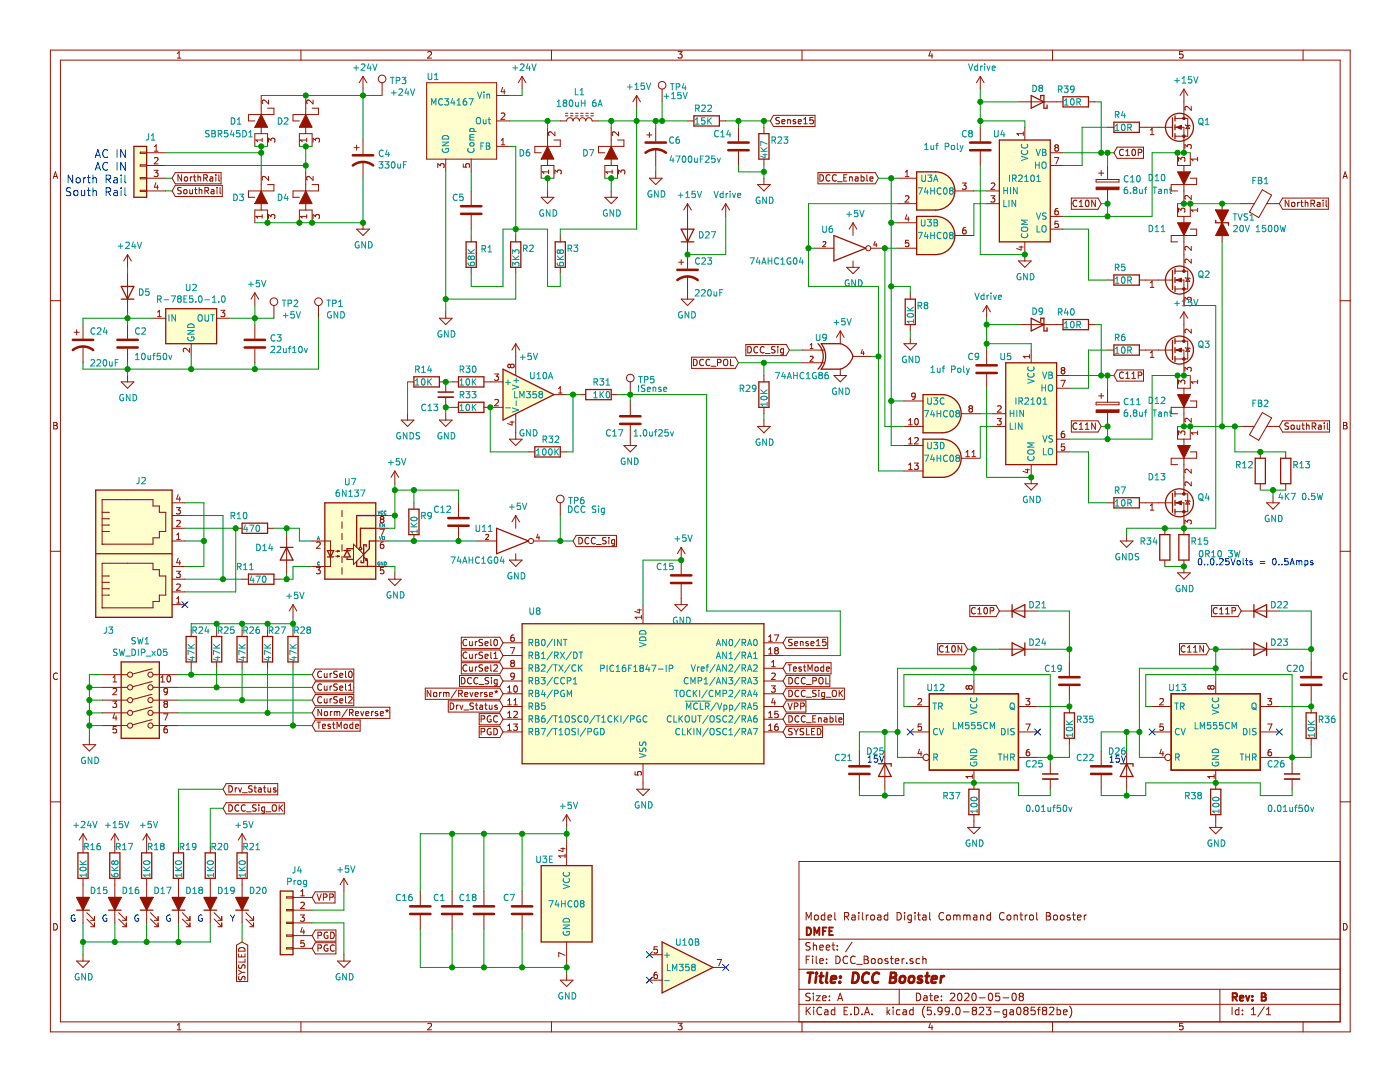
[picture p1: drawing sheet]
<svg xmlns="http://www.w3.org/2000/svg" width="279mm" height="216mm" viewBox="0 0 279 216" stroke-linecap="round" stroke-linejoin="round" font-family="sans-serif">
<path d="M.1 0h279.3v215.9h-279.3z" fill-rule="evenodd" fill="#fff" stroke="#fff" stroke-width=".2"/>
<g fill="none" stroke="#981200" stroke-width=".2">
<path d="M10.1 10h259.4v195.9h-259.4zM12.1 12h255.4v191.9h-255.4zM35.4 11.6h.7M35.4 10.7l.4-.4v1.3M52.1 19.1v3.8M53.6 20v.7l-.9-.7-.4 .2 .1 .5M60.1 10v2M61 19.1v3.8M62.5 20v.7l-.9-.7-.4 .2 .1 .5M72.4 15.2l-.7 1.3M72.4 15.2v2.6M72.4 15.2l.8 1.3"/>
<path d="M76.3 16.5v2.6M85.1 16.5h14v15.3h-14zM85.4 10.4l.5-.1 .2 .4-.8 .9h.8M99.1 19.1h2.6M100.3 17.4l-.3 .9h.8M100.6 17.9v.8M104.2 15.2l-.8 1.3M104.2 15.2v2.6M104.2 15.2l.8 1.3M110.1 10v2M127.1 19.1l-.8 1.2M127.1 19.1v2.5"/>
<path d="M127.1 19.1l.7 1.2M132.1 17.8v2.5M135.3 10.3h.8l-.4 .5 .4 .1v.6l-.2 .1-.6-.1M160.1 10v2M185.7 10.2l-.3 1h.8M186 10.7v.9M195.6 15.2v2.6M195.6 15.2l-.7 1.3M195.6 15.2l.8 1.3M210.1 10v2M236.1 10.3h-.7v.6l.2-.1h.4l.1 .2v.5l-.2 .1-.5-.1M236.3 17.8v5.8"/>
<path d="M236.3 17.8l-.8 1.3M236.3 17.8l.7 1.3M260.1 10v2M10.6 35.6l.5-1.3 .4 1.3M10.7 35.2h.7M28 30.4h1.3v.2h-1.3zM28 32.9h1.3v.2h-1.3zM28 35.4h1.3v.3h-1.3zM28 38h1.3v.2h-1.3zM29.3 30.5h3.8M29.3 33h3.8M29.3 35.6h3.8"/>
<path d="M29.3 38.1h3.8M30.7 34h.8l-.4 .5 .4 .1v.5l-.2 .1-.6-.1M30.8 31.6l.5-.2 .2 .4-.8 .9h.8M30.8 30.2h.7M30.8 29.3l.4-.4v1.3M31.1 36.5l-.3 .9h.8M31.4 36.9v.9M35 37h9.4v2.2h-9.4l-.7-1.1zM35 34.4h9.1v2.3h-9.1l-.7-1.1zM36.2 37.5l-.5-.1-.2 .1v.4l.6 .2 .1 .3-.3 .3-.4-.1M36.2 34.9v1.2l-.7-1.2v1.2M36.8 37.9l.3-.1 .2 .3v.3l-.2 .3-.4-.3z"/>
<path d="M36.8 35.4l.2-.1 .4 .1v.5l-.1 .2-.5-.1zM37.9 37.8v.8h.5M38 35.3v.8M38.4 35.3l-.4 .2M38.4 37.8v.9M38.6 35.3h.5M38.8 34.9v1.1l.3 .1M38.8 37.8h.5M39 37.4v1.1l.3 .2M39.5 35.4l.5-.1v.8M39.5 34.9v1.2M39.7 37.9h.5l.1 .8"/>
<path d="M39.7 37.4v1.3M40.7 35.5h.6v-.5l-.6-.1v1.2M40.9 38.1l.6-.1 .1-.5-.7-.1v1.3M41 35.5l.4 .6M41.2 38.1l.4 .6M41.9 35.3h.5l.1 .8M42.2 37.9h.4l.1 .8M42.5 35.6l-.5 .1-.1 .1 .1 .3h.5M42.7 38.1l-.4 .1-.2 .2 .2 .3 .4-.1M43.1 34.9v.1M43.1 35.3v.8M43.3 37.4v.1"/>
<path d="M43.3 37.8v.9M43.7 34.9v1.1l.2 .1M43.9 37.4v1.1l.2 .2M50.9 29.2v-2.5h2.5v2.5M52.1 25.4v1.3M52.1 34.3v3.8M52.3 27.9h-1.3l.4 .4M52.3 27.6v.7M53.4 36.8h1.3v1.3h-5.1v1.3h1.3M53.4 21.6h1.3v1.3h-5.1v1.2h1.3M53.6 28.4v-.8l.5 .4 .1-.4h.5l.2 .2-.2 .6M53.6 35.2v.8l-.9-.8-.4 .2 .1 .5"/>
<path d="M59.7 29.2v-2.5h2.6v2.5M61 25.4v1.3M61 34.3v3.8M61.2 27.9h-1.3l.4 .4M61.2 27.6v.7M62.3 21.6h1.3v1.3h-5.1v1.2h1.2M62.3 36.8h1.3v1.3h-5.1v1.3h1.2M62.5 35.2v.8l-.9-.8-.4 .2 .1 .5M62.5 28.4v-.8l.5 .4 .1-.4h.5l.1 .2-.1 .6M70.7 29.5h1M71.2 29v1M72.4 27.9v2.8"/>
<path d="M72.4 32.3v3.3M87.4 33.4v-.7l.5 .4 .1-.4h.5l.1 .2-.1 .5M89 31.8v2.5M92.5 32.7v.6l.6 .1-.2-.2 .1-.4 .2-.1h.4l.1 .2-.1 .5M94 31.8v2.5M94 38.1v2.8M99.1 29.2h2.6M99.1 24.1h2.6M100 28.9h.7M100 28l.4-.4v1.3M100 22.7l.5-.2 .2 .4-.7 .9h.7M108 35.6v-2.6h2.5v2.6"/>
<path d="M108 39.4h2.5l-1.2 1.2zM109.3 25.4v3.8M109.3 31.8v1.2M109.3 38.1v1.3M109.5 33.9v.8M109.5 34.3h-1.3l.4 .4M110.5 27.9h1.3v1.3h-5.1v1.3h1.3M110.7 26.3v.8l-.9-.8-.3 .2 .1 .5M110.7 34.7v-.8l.5 .5 .1-.4h.6l.1 .2-.1 .5M111.8 24.1h1.3a.64 .64 0 0 1 .6-.6 .64 .64 0 0 1 .7 .6 .64 .64 0 0 1 .6-.6 .64 .64 0 0 1 .6 .6 .64 .64 0 0 1 .7-.6 .64 .64 0 0 1 .6 .6 .64 .64 0 0 1 .6-.6 .64 .64 0 0 1 .7 .6h1.2M112.8 23.1h.5M112.8 22.6h.5"/>
<path d="M113.8 23.1h.6M113.8 22.6h.6M114.9 23.1h.5M114.9 22.6h.5M115.9 23.1h.5M115.9 22.6h.5M116.9 23.1h.5M116.9 22.6h.5M117.9 23.1h.5M117.9 22.6h.5M120.7 35.6v-2.6h2.5v2.6M120.7 39.4h2.5l-1.2 1.2z"/>
<path d="M122 25.4v3.8M122 31.8v1.2M122 38.1v1.3M122.2 34.3h-1.3l.4 .4M122.2 33.9v.8M123.2 27.9h1.3v1.3h-5.1v1.3h1.3M123.4 26.3v.8l-.9-.8-.3 .2 .1 .5M123.4 34.7v-.8l.5 .5 .1-.4h.6l.1 .2-.1 .5M129.1 26.9h1M129.6 35.6h2.5l-1.2 1.2zM129.6 26.4v1M130.9 25.4v2.8"/>
<path d="M130.9 29.7v3.3M130.9 34.3v1.3M137.2 24.1h1.3M143.6 24.1h1.2M147.4 25.4v2.8M147.4 30.2v2.8M151.2 36.8h2.5l-1.2 1.3zM152.5 25.4v1.3M152.5 31.8v1.2M152.5 35.6v1.2M154.4 23h8.3v2.2h-8.3l-.7-1.1zM155.6 23.5l-.5-.1-.2 .2v.3l.5 .3 .2 .3-.3 .2-.5-.1"/>
<path d="M156 24.3l.6-.1v-.3h-.4l-.2 .1 .1 .6h.5M157.2 24l.5-.1v.8M157.2 23.9v.8M158.8 23.9h-.3l-.2 .1v.2l.5 .1v.3h-.5M159.3 24.3l.6-.1v-.3h-.4l-.2 .1 .1 .6h.5M160.4 23.8l.4-.4v1.3M160.4 24.7h.7M162.3 23.4h-.6l-.1 .6 .2-.1 .4 .1 .1 .2v.4l-.2 .1-.5-.1M163.2 34.4h11.5l.6 1.2-.6 1.1h-11.5zM163.6 34.9a.64 .64 0 0 1 .8 .6 .64 .64 0 0 1-.8 .6zM165.6 35a.6 .6 0 0 0-.8 .4 .6 .6 0 0 0 .6 .7l.2-.1M166.9 35a.6 .6 0 0 0-.8 .4 .6 .6 0 0 0 .6 .7l.2-.1"/>
<path d="M167.1 36.3h1M168.4 35.5h.4M169 34.9h-.6v1.2h.6M169.6 35.3v.8M169.6 35.4l.4-.1 .1 .8M170.7 35.3h.5v.8M171.2 35.6l-.4 .1-.2 .1 .2 .3h.4M171.9 35.3h.3l.3 .2-.2 .6h-.4M171.9 34.9v1.2M173 34.9v1.1l.2 .1M173.6 35.7l.6-.1v-.3h-.4l-.2 .2 .1 .6h.5M179.1 35.6h3.8"/>
<path d="M180.7 35.2h.7M180.7 34.3l.3-.3v1.2M180.7 39.2l.5-.1 .2 .3-.8 .9h.8M190.6 38.1h3.8M192 36.5h.8l-.4 .5 .4 .1v.6l-.2 .1-.6-.1M195.6 25.4v2.8M195.6 30.2v2.8M196.9 38.1h2.5M197.8 39.1h.7l-.4 .4 .4 .2v.5l-.2 .1-.5-.1M197.8 36.6l.5-.1 .2 .4-.7 .9h.7M203.3 20.3h8.8M204.2 26.7h-1.3l.4 .3"/>
<path d="M204.2 26.3v.7M204.5 25.4v2.5M209.6 30.5h2.5M209.6 33h2.5M210.5 31.4h.8l-.5 1.3M210.8 29.4l-.3 .3v.2l.3 .3 .3-.1 .1-.2v-.2l-.2-.3M210.8 29.4l-.3-.2 .3-.3 .3 .1 .1 .1-.2 .3M210.8 29.4h.2M213.8 39.5h5.3l.7 1.1-.7 1.2h-5.3zM217.2 20.3h1.3M218.6 39.9v1.3l-.7-1.3v1.3M218.8 35.8h4.5v.5h-4.5z"/>
<path d="M219.3 34.5h1M219.8 34v1.1M221 33v2.8M221 37.8v2.8M221 25.4h1.3M222.9 29.4h5.3v2.2h-5.3l-.6-1.1zM224.2 29.9a.6 .6 0 0 0-.8 .4 .6 .6 0 0 0 .6 .8l.2-.2M224.7 30.1l.3-.3v1.3M224.7 31.1h.7M226 29.9l.2-.1a.68 .68 0 0 1 .4 .6 .68 .68 0 0 1-.4 .7l-.3-.5zM227.2 30.4h.6v-.5l-.6-.1v1.3M227.4 25.4h6.6"/>
<path d="M229.6 26l.3-.4v1.3M229.6 26.9h.7M234.5 25.4h1.8v5.1M234.5 23.6h2.5v3.6h-2.5M235 30.5v2.5h2.5v-2.5M235.2 32.2v-.8l.5 .4 .1-.4h.5l.2 .2-.2 .6M236.3 33v1.3M236.3 36.8v3.8M236.5 29.6v-.8l.5 .5 .1-.4h.5l.1 .2-.1 .5M236.5 24.9l1 .2M237 25l.4 .7h-.7zM237.5 35.6h1.3v1.2h-5.1v1.3h1.3"/>
<path d="M237.7 21.2v.8l-.9-.8-.3 .3 .1 .5M237.7 39v.8l-.9-.8-.3 .2 .1 .5M239 31.8h-1.3l.4 .3M239 31.4v.7M251.9 37.9l1.9 1-2.6 4.5-1.8-1.1zM256 39.5h9.1v2.3h-9.1l-.7-1.2zM257.2 39.9v1.3l-.7-1.3v1.3M259.8 39.9v1.1l.3 .2M260.5 39.9v1.3M264.1 39.9v.2M264.7 39.9v1.1l.1 .2M268 35.6l.5-1.3 .4 1.3"/>
<path d="M268.1 35.2h.7M25.5 50.8v2.5M25.5 54.6v7.6M25.5 50.8l-.8 1.3M25.5 50.8l.7 1.3M50.9 44.5v-2.6h2.5v2.6M50.9 58.4v2.6M50.9 58.4l.7 1.3M50.9 58.4l-.8 1.3M52.1 40.6v1.3M52.3 43.2h-1.3l.4 .3M52.3 42.8v.7"/>
<path d="M53.6 43.6v-.8l.5 .4 .1-.3h.5l.2 .2-.2 .5M59.7 44.5v-2.6h2.6v2.6M61 40.6v1.3M61.2 42.8v.7M61.2 43.2h-1.3l.4 .3M62.5 43.6v-.8l.5 .4 .1-.3h.5l.1 .2-.1 .5M71.2 45.7h2.5l-1.3 1.3zM72.4 44.5v1.2M94 42.9v2.8M94 47v1.3M94 53.3v1.3M102.9 47v1.3"/>
<path d="M102.9 53.3v1.3M111.8 47v1.3M111.8 53.3v1.3M135.4 52.3h1.1M135.9 51.8v1M135.9 59.7h2.6l-1.3 1.3zM137.2 40.6l-.7 1.3M137.2 40.6v13M137.2 55.1v4.6M137.2 40.6l.8 1.3M144.8 40.6l-.7 1.3M144.8 40.6v2.6"/>
<path d="M144.8 40.6l.8 1.3M162.6 49.5h3.8M164.2 48.3l.4-.1 .2 .3-.6 .7h.6M169 53.3h2.5l-1.3 1.3zM170.2 44.5l-.7 1.2M170.2 44.5v2.5M170.2 52.1v1.2M170.2 44.5l.8 1.2M173.8 49.5h2.8M174.6 48.2l-.2 .7h.6M174.9 48.6v.6M179.1 40.6h3.8"/>
<path d="M179.1 44.5h3.8M179.1 49.5h3.8M181 42.8l-.3 .9h.8M181.3 43.3v.8M181.3 47.9h-.6v.7l.1-.2 .5 .1 .1 .2-.1 .4-.1 .1-.5-.1M181.7 58.4v1.3M190.6 47h3.8M192.7 45.4l-.4 .1-.1 .2-.1 .7 .2 .3 .5-.1v-.5l-.1-.2h-.4l-.2 .2M196.9 40.6h2.5M203.3 52.1h2.5l-1.3 1.2zM203.4 49.3h.8M203.8 49.1v.8l-.9-.3"/>
<path d="M204.5 48.3v3.8M209.6 43.2h2.5M209.6 45.7h2.5M211.1 41.6l-.3 .1-.2 .2-.1 .7 .3 .3 .4-.2v-.4l-.1-.2h-.3l-.3 .2M211.2 44.1h-.6l-.1 .6 .2-.1 .4 .1 .1 .2v.4l-.2 .1-.5-.1M214.9 40.1a.6 .6 0 0 0-.8 .4 .6 .6 0 0 0 .6 .7l.2-.1M215.4 40.3l.4-.4v1.3M215.4 41.2h.7M216.7 40.1l.2-.2a.68 .68 0 0 1 .4 .7 .68 .68 0 0 1-.4 .6l-.3-.5zM221 55.9h1.3M227.4 55.9h6.6M229.6 56.4l.3-.3v1.2"/>
<path d="M229.6 57.3h.7M234.5 55.9h1.8v5.1M234.5 54.1h2.5v3.6h-2.5M235 40.6v2.6h2.5v-2.6M235.2 42.3v-.8l.5 .5 .1-.4h.5l.2 .2-.2 .5M236.3 43.2v1.3M236.3 47v7.1M236.5 55.4l1 .2M237 55.5l.4 .6h-.7zM237.5 45.7h1.3v1.3h-5.1v1.3h1.3M237.7 49.2v.8l-.9-.8-.3 .2 .1 .5M237.7 51.7v.8l-.9-.8-.3 .2 .1 .5"/>
<path d="M239 41.9h-1.3l.4 .4M239 41.5v.8M243.9 40.6v7.7M247.7 40.6h2.6M252.8 40.6h2.5M257.8 40.5l.2-.1 .4 .1v.5l-.1 .2-.5-.1zM259 40.4v.8M259.3 40.4l-.3 .2M259.6 40.4h.5M260.5 40.5l.5-.1v.8M261.6 40.6l.6-.1 .1-.4-.7-.2v1.3M261.9 40.6l.5 .6"/>
<path d="M262.9 40.4h.5v.8M263.4 40.7h-.4l-.2 .2 .2 .3h.4M264.1 40.4v.8M10.1 60h2M14.8 66.3h1M15.3 65.8v1M16.6 64.8v2.8M16.6 69.1v3.3M24.2 76.2h2.5l-1.2 1.3zM25.5 64.8v2.8M25.5 69.6v2.8M25.5 74.9v1.3"/>
<path d="M30.5 63.5h2.6M31.4 63.2h.8M31.4 62.3l.4-.4v1.3M37.8 69.5v.8l-.9-.8-.3 .2 .1 .5M38.2 68.6v2.5M43.2 63.5h2.6M44.1 61.9h.8l-.5 .5 .4 .1v.6l-.2 .1-.5-.1M50.9 64.8v2.8M50.9 69.6v2.8M54.7 61v2.5M63.6 61v2.5M81.3 76.2h1.3"/>
<path d="M87.7 76.2h1.3v2M87.7 63.5h2.5l-1.2 1.3zM89 62.2v1.3M89 79.2v2.1M90.2 76.2h1.3M96.6 76.2h3.8M98.7 74.6h.8l-.4 .5 .3 .1v.6l-.2 .1-.5-.1M98.8 79.8l.4-.1 .3 .4-.8 .9h.8M101.9 72.9l.2-.2h.3l.2 .2v.4l-.2 .1-.4-.1-.1-.2M101.9 72.9l-.3-.2-.3 .2 .1 .4 .2 .1 .3-.3M101.9 72.9v.2M102.9 68.6v6.3"/>
<path d="M102.9 68.6l.8 1.3M102.9 68.6l-.7 1.3M110.5 78.7h2.6M111.5 77.5l.3-.3v1.2M111.5 78.4h.7M115.6 78.7h1.3M122 78.7h1.2M125.8 76.2v2.5M138 71.3h8.7l.7 1.1-.7 1.1h-8.7zM138.4 71.7a.64 .64 0 0 1 .7 .6 .64 .64 0 0 1-.7 .7zM140.4 71.8a.6 .6 0 0 0-.8 .4 .6 .6 0 0 0 .6 .8l.2-.2M141.7 71.8a.6 .6 0 0 0-.9 .4 .6 .6 0 0 0 .6 .8l.3-.2"/>
<path d="M141.9 73.1h1M143.2 72.4l.6-.1 .1-.5-.7-.1v1.3M144.5 71.9l.2-.2a.43 .43 0 0 1 .5 .4v.4a.42 .42 0 0 1-.4 .5 .42 .42 0 0 1-.4-.5zM145.8 71.7v1.3h.6M148.9 68.7h8l.6 1.2-.6 1.1h-8zM149.2 69.2a.64 .64 0 0 1 .8 .6 .64 .64 0 0 1-.8 .6zM151.2 69.3a.6 .6 0 0 0-.8 .4 .6 .6 0 0 0 .6 .7l.2-.1M152.5 74.9v1.3M152.5 69.3a.6 .6 0 0 0-.8 .4 .6 .6 0 0 0 .6 .7l.2-.1M152.7 70.5h1M154.7 69.2h-.5l-.2 .2 .1 .3 .5 .2v.4l-.2 .1h-.4M155.2 69.2v.1"/>
<path d="M155.2 69.6v.8M156.4 69.6h-.4l-.2 .2 .1 .6h.5M156.4 69.6v1l-.3 .2h-.3M160.1 69.9h4.4M160.1 72.4h4.4M161.7 69.5h.6M161.7 68.8l.3-.3v1M161.7 71.2l.4-.1 .2 .3-.7 .7h.7M166.4 74.9h2.6l-1.3 1.3zM167.7 66v2.6M167.7 73.7v1.2M167.7 66l-.8 1.3"/>
<path d="M167.7 66l.8 1.3M170.2 71.1h3.8M172.1 69.8l-.2 .7h.6M172.3 70.1v.7M180.4 68.6h2.5l-1.2 1.3zM181.7 64.8v1.2M181.7 67.3v1.3M182.7 79l-.3 .2h-.3l-.2-.2 .1-.5 .4-.1 .3 .3-.1 .7-.2 .2-.3 .1M196.9 61v2.5M196.9 69.9v2.7M196.9 74.7v2.8M196.9 61l-.8 1.2"/>
<path d="M196.9 61l.8 1.2M203.3 64.8h8.8M205.5 70.8v.7M205.5 71.1h-1.3l.4 .4M205.8 69.9v2.5M210.9 74.9h2.5M210.9 77.5h2.5M211.7 75.9h.9l-.6 1.3M212 73.9l-.2 .2v.3l.2 .2h.3l.2-.2v-.3l-.2-.2M212 73.9l-.2-.3 .2-.3h.3l.2 .3-.2 .3M212 73.9h.3M217.2 64.8h1.3"/>
<path d="M219.3 79h1M219.8 78.5v1M221 69.9h1.3M221 77.5v2.8M222.9 73.8h5.3v2.2h-5.3l-.6-1.1zM224.2 74.4a.6 .6 0 0 0-.8 .4 .6 .6 0 0 0 .6 .7l.2-.1M224.7 74.6l.3-.4v1.3M224.7 75.5h.7M225.9 75.5h.7M225.9 74.6l.4-.4v1.3M227.2 74.9l.6-.1v-.4l-.6-.2v1.3M227.4 69.9h6.6"/>
<path d="M229.6 70.4l.3-.4v1.3M229.6 71.3h.7M234.5 69.9h1.8v5M234.5 68.1h2.5v3.5h-2.5M235 74.9v2.6h2.5v-2.6M235.2 76.6v-.8l.5 .5 .1-.4h.5l.2 .2-.2 .5M236.3 62.2v5.9M236.3 77.5v1.2M236.3 62.2l-.8 1.3M236.3 62.2l.7 1.3M236.5 60.1v-.8l.5 .5 .1-.4h.5l.1 .2-.1 .5M236.5 74.1v-.8l.5 .4 .1-.3h.5l.1 .1-.1 .6"/>
<path d="M236.5 69.3l1 .3M237 69.5l.4 .6h-.7zM237.7 65.7v.8l-.9-.8-.3 .2 .1 .5M239 76.2h-1.3l.4 .4M239 75.8v.8M267.5 60h2M10.7 84.3h.4l.3 .2-.3 .4 .3 .1 .1 .3-.3 .3h-.5zM10.7 84.9h.4M20.4 99.7h10.1v1.3h1.3v1.2h1.3v3.8h-1.3v1.3h-1.3v1.3h-10.1zM35.6 98.7l-.3 .9h.7M35.9 99.2v.8M78.8 94l-.8 1.3"/>
<path d="M78.8 94v2.5M78.8 94l.8 1.3M80.1 83.8h2.5l-1.3 1.3zM81.3 82.6v1.2M87.7 83.8h2.5l-1.2 1.3zM89 82.6v1.2M90.2 81.3h1.3M96.6 81.3h3.8M101.7 87.6h2.5l-1.3 1.3zM101.8 84.2h.8M102.2 84v.8l-.9-.3M102.9 82.6v5"/>
<path d="M105.5 90.2h1.2M111.8 90.2h1.3M124.5 88.9h2.6l-1.3 1.3zM125.8 80v2.8M125.8 84.8v4.1M151.2 85.1h2.5l-1.2 1.3zM152.5 81.3v1.3M152.5 83.8v1.3M180.4 88.9h3.8M180.4 85.1h3.8M180.4 80h3.8M180.4 94h3.8"/>
<path d="M181.3 84.8h.8M181.3 88.6h.8M181.3 83.9l.4-.4v1.3M181.3 87.7l.4-.4v1.3M181.3 92.8l.4-.4v1.3M181.3 93.7h.8M182.5 92.4h.8l-.5 .5 .4 .1v.5l-.2 .2-.5-.2M182.5 87.4l.5-.1 .3 .4-.8 .9h.8M182.7 83.6l.1-.1a.68 .68 0 0 1 .5 .6 .68 .68 0 0 1-.5 .7l-.3-.5zM191.8 91.4h3.8M191.8 82.6h3.8M192.8 91.1h.7"/>
<path d="M192.8 90.2l.3-.3v1.2M193.6 81.5l-.2-.2 .2-.3h.4l.1 .2-.2 .3M193.6 81.5l-.2 .3v.2l.2 .2h.3l.2-.2v-.2l-.2-.3M193.6 81.5h.3M194 91.1h.7M194 90.2l.3-.3v1.2M198.2 85.1h2.5M198.2 82.6h2.5M199 83.5h.8l-.4 .5 .3 .1v.6l-.1 .1-.6-.1M199.1 81.1l.5-.1 .2 .3-.8 .9h.8M204.5 96.5h2.6l-1.3 1.3zM204.6 93.7h.9"/>
<path d="M205.1 93.6v.7l-.9-.3M205.8 92.7v3.8M210.9 87.6h2.5M210.9 90.2h2.5M212.4 86l-.4 .1-.2 .2v.8l.2 .2 .4-.1 .1-.4-.1-.2-.4-.1-.2 .3M212.4 88.6h-.6v.6l.2-.1h.4l.1 .2-.1 .4-.1 .2-.5-.2M213.8 84h5.3l.7 1.1-.7 1.1h-5.3zM214.9 84.5a.6 .6 0 0 0-.8 .4 .6 .6 0 0 0 .6 .8l.2-.2M215.4 84.8l.4-.4v1.3M215.4 85.7h.7M216.6 85.7h.7M216.6 84.8l.4-.4v1.3"/>
<path d="M218.6 84.4v1.3l-.7-1.3v1.3M218.8 80.3h4.5v.5h-4.5zM221 82.3v2.8M234.5 98.6h2.5v3.5h-2.5M235 85.1v2.5h2.5v-2.5M235.2 86.8v-.8l.5 .4 .1-.3h.5l.2 .1-.2 .6M236.3 81.3v3.8M236.3 87.6v1.3M236.3 91.4v7.2M236.5 99.8l1 .3M237 99.9l.4 .7h-.7zM237.5 90.2h1.3v1.2h-5.1v1.3h1.3"/>
<path d="M237.5 80h1.3v1.3h-5.1v1.3h1.3M237.7 96.2v.7l-.9-.7-.3 .2 .1 .5M237.7 83.5v.7l-.9-.7-.3 .2 .1 .5M237.7 93.6v.8l-.9-.8-.3 .3 .1 .4M239 86v.7M239 86.4h-1.3l.4 .3M247.7 85.1h2.6M251.5 90.2v1.2M251.5 96.5v1.3M251.9 82.3l1.9 1.1-2.6 4.5-1.8-1.1zM252.8 85.1h2.5M254.1 99.1v1.2"/>
<path d="M256 84h9.3v2.2h-9.3l-.7-1.1zM256.6 90.2v1.2M256.6 96.5v1.3M257.2 84.5l-.5-.1-.2 .1v.4l.5 .2 .2 .3-.3 .3-.5-.1M257.8 84.9l.3-.1 .2 .3v.3l-.2 .3-.5-.3zM258.9 84.8v.8l.5-.1M259.4 84.8v.9M259.8 84.8h.5M260 84.4v1.1l.3 .2M260.7 84.9h.5l.1 .8M260.7 84.4v1.3M261.9 85.1l.6-.1v-.5l-.6-.1v1.3"/>
<path d="M262.2 85.1l.4 .6M263.1 84.9h.5l.1 .8M263.7 85.1l-.4 .1-.2 .2 .2 .3 .4-.1M264.3 84.4v.1M264.3 84.8v.9M264.9 84.4v1.1l.2 .2M268.1 84.3h.4l.3 .2-.3 .4 .3 .1 .1 .3-.3 .3h-.5zM268.1 84.9h.4M10.1 110h2M20.4 108.6h.1M20.4 112.4h10.1v1.3h1.3v1.2h1.3v3.8h-1.3v1.3h-1.3v1.3h-10.1zM20.4 106h1.2"/>
<path d="M20.4 104.8h1.2M20.4 103.5h1.2M20.4 102.2h1.2M20.4 118.7h1.2M20.4 117.5h1.2M20.4 116.2h1.2M20.4 114.9h1.2M21.6 106h.1M21.6 104.8h.1M21.6 103.5h.1M21.6 102.2h.1M21.6 118.7h.1"/>
<path d="M21.6 117.5h.1M21.6 116.2h.1M21.6 114.9h.1M34.3 100.3h2.6M34.3 108h2.6M34.3 115.6h2.6M34.3 113h2.6M34.3 105.4h2.6M34.3 102.9h2.6M34.3 118.1h2.6M35.2 114h.8l-.4 .5 .3 .1v.5l-.2 .2-.5-.2M35.2 101.3h.8l-.4 .5 .3 .1v.5l-.2 .2-.5-.2"/>
<path d="M35.3 106.7l.3-.3v1.2M35.3 119.4l.3-.3v1.2M35.3 107.6h.7M35.3 103.9l.4-.1 .3 .4-.8 .9h.8M35.3 116.6l.4-.1 .3 .4-.8 .9h.8M35.6 111.4l-.3 .9h.7M35.9 111.9v.8M47 105.4h1.3M48.3 115.6h1.3M53.4 105.4h1.3M54.7 115.6h1.2M57.2 106.7v7.6"/>
<path d="M62.3 108h3.7v5h-3.7M63.1 113.2h.8l-.4 .5 .4 .1v.6l-.2 .1-.6-.1M63.2 108.3l.5-.2 .2 .4-.8 .9h.8M67 111h.7M67 110h.7M67.4 110.9l.3 .1-.3 .1zM67.4 109.9l.3 .1-.3 .1zM68.3 101.9v1.2M68.3 104.1v1.3M68.3 106.4v1.3M68.3 108.7v1.3M68.3 111v1.3"/>
<path d="M68.3 113.3v1.3M70.5 108.6l2.1 2-2.1 2zM75 108h2.5M75 113h2.5M75 105.4h2.5M75 102.9h2.5M75.8 105.6h.9l-.6 1.3M76.1 103.6l-.2-.2 .2-.3h.4l.1 .2-.2 .3M76.1 103.6l-.2 .2v.3l.2 .2h.3l.2-.2v-.3l-.2-.2M76.1 103.6h.3M76.5 108.1l-.4 .1-.1 .2-.1 .8 .2 .2 .5-.1v-.4l-.1-.2-.4-.1-.2 .3M76.6 113.2h-.6l-.1 .6 .2-.1 .4 .1 .1 .1v.5l-.2 .1-.5-.1"/>
<path d="M77.5 115.6h2.6l-1.3 1.2zM78.8 114.3v1.3M82.6 100.3v1.3M82.6 106.7v1.3M91.5 100.3v2.8M91.5 105.2v2.8M95.3 108h3.8M96.9 106.7l.4-.1 .2 .3-.6 .7h.6M101.7 111.8h2.5l-1.3 1.2zM102.9 102.9v2.5M102.9 110.5v1.3M102.9 102.9l-.7 1.2"/>
<path d="M102.9 102.9l.8 1.2M106.5 108h2.8M107.3 106.6l-.2 .7h.6M107.6 107v.6M111.8 100.3v2.6M115 106.8h8v2.3h-8l-.6-1.1zM115.5 107.3a.64 .64 0 0 1 .8 .6 .64 .64 0 0 1-.8 .6zM117.5 107.4a.6 .6 0 0 0-.8 .4 .6 .6 0 0 0 .6 .7l.2-.1M118.8 107.4a.6 .6 0 0 0-.8 .4 .6 .6 0 0 0 .5 .7l.3-.1M119 108.6h1M121 107.3h-.5l-.2 .1v.3l.5 .3 .2 .3-.3 .2h-.5M121.5 107.3v.1"/>
<path d="M121.5 107.7v.8M122.7 107.7h-.4l-.2 .2 .1 .6h.5M122.7 107.7v1l-.3 .2h-.3M135.9 109.2l-.7 1.3M135.9 109.2v5.4M135.9 116.6v4.1M135.9 109.2l.8 1.3M221 100.3h1.3M223.6 108h2.5l-1.3 1.2zM224.8 106.7v1.3M227.4 100.3h6.6M229.6 101.8h.7"/>
<path d="M229.6 100.9l.3-.4v1.3M232.5 105.4v1.3M232.5 111.8v1.2M234.5 100.3h1.8v6.4M235 114.3h2.5l-1.2 1.3zM236.3 111.8v2.5M236.5 104.6v-.8l.5 .4 .1-.4h.5l.1 .2-.1 .6M252.8 100.3h2.5l-1.2 1.3zM267.5 110h2M11.5 134.4a.62 .62 0 0 0-.9 .4 .62 .62 0 0 0 .6 .8l.3-.1M20.4 121.3h.1M20.4 134.6h5.1"/>
<path d="M20.4 137.2h5.1M20.4 139.7h5.1M22.5 139.9h.8l-.4 .5 .3 .1v.5l-.2 .2-.5-.2M22.6 135.2l.3-.4v1.3M22.6 136.1h.7M22.6 137.5l.4-.1 .3 .3-.8 .9h.8M30.4 138.5l-3.9 1.1M30.4 136l-3.9 1M30.4 133.5l-3.9 1M30.5 134.6h5.1M30.5 137.2h5.1M30.5 139.7h5.1"/>
<path d="M32.1 136.1h.7M32.1 135.2l.4-.4v1.3M33.4 134.9l.2-.1a.68 .68 0 0 1 .5 .6 .68 .68 0 0 1-.5 .7l-.3-.5zM33.4 137.9l-.2 .2h-.4l-.1-.2 .1-.4 .4-.1 .2 .2v.7l-.2 .3h-.4M34.3 120.7h2.6M35.3 120.3h.7M38.2 125.7v1.3M38.2 132.1v1.3M43.2 125.7v1.3M43.2 132.1v1.3M48.3 125.7v1.3M48.3 132.1v1.3"/>
<path d="M53.4 125.7v1.3M53.4 132.1v1.3M58.5 120.7v2.5M58.5 125.7v1.3M58.5 132.1v1.3M58.5 120.7l-.8 1.2M58.5 120.7l.7 1.2M62.9 138.6h7.7v2.2h-7.7l-.6-1.1zM62.9 133.5h7.7v2.2h-7.7l-.6-1.1zM62.9 136h7.7v2.3h-7.7l-.6-1.1zM64.2 139.1a.6 .6 0 0 0-.9 .4 .6 .6 0 0 0 .6 .8l.3-.1M64.2 136.6a.6 .6 0 0 0-.9 .4 .6 .6 0 0 0 .6 .7l.3-.1"/>
<path d="M64.2 134a.6 .6 0 0 0-.9 .5 .6 .6 0 0 0 .6 .7l.3-.1M64.7 136.9l.1 .8 .5-.1M64.7 134.3l.1 .8h.5M64.7 139.4l.1 .8h.5M65.3 134.3v.9M65.3 136.9v.8M65.3 139.4v.9M65.9 134.3v.9M65.9 136.9v.8M65.9 139.4v.9M66.2 136.9l-.3 .2M66.2 134.3l-.3 .3"/>
<path d="M66.2 139.4l-.3 .3M67.3 139.1l-.5-.1-.1 .1v.4l.5 .2 .1 .3-.2 .3-.5-.1M67.3 136.5h-.5l-.1 .1v.3l.5 .3 .1 .3-.2 .2h-.5M67.3 134l-.5-.1-.1 .1v.4l.5 .3 .1 .3-.2 .2-.5-.1M67.8 139.9l.6-.2v-.2l-.4-.1-.2 .2 .1 .6h.5M67.8 137.3l.6-.1v-.3h-.4l-.2 .2 .1 .6h.5M67.8 134.8l.6-.1v-.3l-.4-.1-.2 .2 .1 .6h.5M69 136.5v1.1l.1 .1M69 133.9v1.1l.1 .2M69 139v1.1l.1 .2M69.6 139.1l.4-.1 .3 .4-.8 .9h.8M69.6 137.7h.7"/>
<path d="M69.6 136.8l.3-.3v1.2M69.7 134l.2-.1a.68 .68 0 0 1 .4 .7 .68 .68 0 0 1-.4 .6l-.3-.5zM84.9 137.3h14.9l.6 1.1-.6 1.1h-14.9zM86 137.7v1.3l-.7-1.3v1.3M86.6 138.3l.2-.1 .3 .1 .1 .5-.1 .1h-.5zM87.7 138.2v.8M88.1 138.2l-.4 .2M88.5 138.3l.4-.1 .2 .1M88.5 138.2v.8M89.1 138.3l.1-.1h.3l.1 .8M89.1 138.3v.7M89.5 139.9h10.3l.6 1.1-.6 1.1h-10.3z"/>
<path d="M91.1 137.7l-1.1 1.6M91.5 138.4l.6-.1 .1-.4-.7-.2v1.3M91.7 134.8h8.1l.6 1.1-.6 1.1h-8.1zM91.8 138.4l.5 .6M92.1 127.2h7.7l.6 1.1-.6 1.1h-7.7zM92.1 129.7h7.7l.6 1.1-.6 1.1h-7.7zM92.1 132.2h7.7l.6 1.2-.6 1.1h-7.7zM92.1 135.2a.64 .64 0 0 1 .7 .6 .64 .64 0 0 1-.7 .7zM92.7 138.6l.7-.1-.1-.3h-.4l-.2 .1 .1 .6h.5M93.2 127.7a.6 .6 0 0 0-.9 .4 .6 .6 0 0 0 .6 .7l.3-.1M93.2 130.2a.6 .6 0 0 0-.9 .5 .6 .6 0 0 0 .6 .7l.3-.1M93.2 132.8a.6 .6 0 0 0-.9 .4 .6 .6 0 0 0 .6 .7l.3-.1"/>
<path d="M93.7 130.5l.1 .8h.5M93.7 128l.1 .8 .5-.1M93.7 133.1l.1 .8 .5-.1M93.8 138.2l.3 .8 .3-.8M94.1 135.3a.6 .6 0 0 0-.9 .4 .6 .6 0 0 0 .6 .8l.3-.2M94.3 128v.8M94.3 130.5v.9M94.3 133.1v.8M94.8 138.6l.6-.1-.1-.3h-.3l-.2 .1 .1 .6h.4M94.9 128v.8M94.9 130.5v.9M94.9 133.1v.8"/>
<path d="M95.2 128l-.3 .2M95.2 130.5l-.3 .3M95.2 133.1l-.3 .2M95.3 135.3a.6 .6 0 0 0-.8 .4 .6 .6 0 0 0 .6 .8l.2-.2M95.6 136.6h1M96 138.2v.8M96.3 132.7h-.5l-.1 .1v.3l.5 .3 .1 .3-.2 .2h-.5M96.3 138.2l-.3 .2M96.3 127.6h-.5l-.1 .1v.4l.5 .2 .1 .3-.2 .2h-.5M96.3 130.2l-.5-.1-.1 .1v.4l.5 .2 .1 .3-.2 .3-.5-.1M96.8 133.5l.6-.1-.1-.3h-.3l-.2 .2 .1 .6h.4M96.8 131l.6-.2-.1-.2-.3-.1-.2 .2 .1 .6h.4"/>
<path d="M96.8 128.4l.6-.1-.1-.2-.3-.1-.2 .2 .1 .6h.4M97.2 138.2h-.3l-.2 .1v.2l.5 .1v.3h-.5M97.5 135.3l-.5-.1-.2 .2 .1 .3 .6 .3v.3l-.2 .2-.5-.1M97.7 138.6l.6-.1v-.3h-.4l-.2 .1 .1 .6h.5M98 130.1v1.1l.1 .2M98 127.6v1.1l.1 .1M98 132.7v1l.1 .2M98.1 135.2v.1M98.1 135.6v.9M98.6 132.8l.4-.1 .3 .3-.8 .9h.8M98.6 131.4h.7M98.6 130.5l.3-.4v1.3"/>
<path d="M98.7 127.7l.2-.1a.68 .68 0 0 1 .4 .6 .68 .68 0 0 1-.4 .6l-.3-.4zM98.7 137.9l.3 .1M99 137.7v.3M99 138l-.1 .3M99 138l.2 .3M99.2 135.7l-.3-.1-.3 .3 .1 .5h.5M99.2 135.6v1l-.2 .3-.3-.1M99.3 137.9l-.3 .1M100.4 133.4h3.8M100.4 138.4h3.8M100.4 128.3h3.8M100.4 130.8h3.8"/>
<path d="M100.4 135.9h3.8M101.3 138.1h.7M101.3 137.2l.4-.4v1.3M101.3 139.7l.4-.3v1.3M101.9 129.2h.8l-.5 1.3M102.2 132.3l-.3 .3v.2l.3 .2h.3l.2-.2v-.2l-.3-.3M102.2 132.3l-.3-.2 .3-.3h.2l.3 .2-.3 .3M102.2 132.3h.2M102.5 139.7l.4-.3v1.3M102.5 126.7h-.3l-.2 .3-.1 .7 .3 .3 .4-.2 .1-.4-.2-.2h-.3l-.3 .2M102.7 137l.1-.2a.68 .68 0 0 1 .5 .7 .68 .68 0 0 1-.5 .6l-.3-.5zM102.7 134.8l-.3 .3-.4-.1-.1-.2 .1-.4 .4-.1 .3 .2-.1 .8-.2 .2-.4 .1"/>
<path d="M127.2 121.7h.8M127.6 121.5v.8l-.9-.3M128 122.8v.7M128 123.2h-1.3l.4 .3M128.3 120.7v3.8M134.7 120.7h2.5l-1.3 1.2zM152.5 133.4h3.8M152.5 138.4h3.8M152.5 128.3h3.8M152.5 130.8h3.8M152.5 135.9h3.8M153.4 127l.4-.3v1.3"/>
<path d="M153.4 129.6l.4-.4v1.3M153.4 128h.7M153.4 130.5h.7M153.9 136.8h.8l-.4 .5 .4 .2v.5l-.2 .1-.6-.1M154 134.4l.5-.1 .2 .4-.8 .9h.8M154 133h.7M154 132.1l.4-.3v1.2M154.3 139.3l-.3 .9h.8M154.5 126.7h.9l-.6 1.3M154.6 139.8v.9M154.8 129.8l-.2-.3 .2-.3h.3l.2 .3-.2 .3M154.8 129.8l-.2 .2 .1 .4 .1 .1h.3l.2-.2v-.4l-.2-.1"/>
<path d="M154.8 129.8h.3M156.9 134.8h8.7v2.2h-8.7l-.6-1.1zM156.9 137.3h11.6v2.2h-11.6l-.6-1.1zM156.9 127.2h8.3v2.2h-8.3l-.6-1.1zM156.9 139.9h3.9v2.2h-3.9l-.6-1.1zM156.9 132.2h9v2.3h-9l-.6-1.1zM157.3 132.7h.7M157.4 135.2a.64 .64 0 0 1 .8 .6 .64 .64 0 0 1-.8 .7zM157.4 137.7a.64 .64 0 0 1 .8 .7 .64 .64 0 0 1-.8 .6zM157.6 132.7v1.2M158.1 127.6h-.5l-.2 .1v.4l.6 .2 .1 .3-.2 .2h-.5M158.3 133.5l.6-.1v-.3h-.4l-.2 .2 .1 .6h.5"/>
<path d="M158.6 128.4l.6-.1-.1-.2-.3-.1-.2 .2v.6h.5M159.4 137.9a.6 .6 0 0 0-.8 .4 .6 .6 0 0 0 .6 .7l.2-.1M159.4 135.3a.6 .6 0 0 0-.8 .4 .6 .6 0 0 0 .6 .8l.2-.2M159.7 128.1h.5l.1 .7M159.7 128v.8M159.9 133.1h-.3l-.2 .2 .1 .1 .4 .2v.3h-.5M160.3 133.1h.5M160.5 132.7v1l.3 .2M160.7 135.3a.6 .6 0 0 0-.8 .4 .6 .6 0 0 0 .6 .8l.2-.2M160.7 137.9a.6 .6 0 0 0-.8 .4 .6 .6 0 0 0 .6 .7l.2-.1M160.9 136.6h1M160.9 139.1h1"/>
<path d="M161.2 133.9v-1.2l.5 .9 .4-.9v1.2M161.3 128.1l-.3-.1-.2 .2 .1 .2 .4 .1v.3h-.5M161.8 128.4l.7-.1-.1-.2-.4-.1-.2 .2 .1 .6h.5M162.2 135.9l.6-.1 .1-.5-.7-.1v1.3M162.8 133.1h.3l.2 .2v.4l-.2 .2-.5-.2zM162.9 137.8l-.5-.1-.2 .2v.3l.6 .3 .1 .3-.3 .2-.5-.1M162.9 127.9l.4-.3v1.2M162.9 128.8h.8M163.4 137.7v.2M163.4 138.2v.8M163.5 135.4l.2-.2a.43 .43 0 0 1 .6 .4v.4a.42 .42 0 0 1-.5 .5 .42 .42 0 0 1-.4-.5zM164.4 133.1h-.4l-.2 .2 .1 .6h.5"/>
<path d="M164.4 132.7v1.2M164.6 138.2v1l-.3 .2h-.3M164.6 138.2h-.4l-.2 .2 .1 .5h.5M164.8 127.6h-.6l-.1 .6 .2-.1h.5l.1 .2-.1 .4-.2 .1-.5-.1M164.8 135.2v1.3h.6M164.9 139.1h.9M164.9 133.5l.6-.1v-.3h-.4l-.2 .2 .1 .6h.5M166.1 137.9l.3-.2a.43 .43 0 0 1 .5 .5v.4a.42 .42 0 0 1-.4 .4 .42 .42 0 0 1-.4-.4zM167.5 137.7v1.3M167.7 138.3l.5 .7M168.2 137.7l-.7 .8M183.2 139.5l.5-.1 .2 .3-.8 1h.8"/>
<path d="M187.1 128.4h5.4l.6 1.1-.6 1.2h-5.4zM188.2 129a.6 .6 0 0 0-.8 .4 .6 .6 0 0 0 .6 .7l.2-.1M188.7 130.1h.8M188.7 129.2l.4-.4v1.3M190.1 129l.1-.2a.68 .68 0 0 1 .5 .7 .68 .68 0 0 1-.5 .6l-.3-.5zM191.9 128.8v1.3l-.7-1.3v1.3M193.3 137l.3-.2h.2l.3 .2-.1 .4-.2 .1h-.2l-.3-.2M193.3 137l-.2-.2-.3 .2v.4l.2 .1 .3-.2M193.3 137v.3M193.5 120.8h5.3l.6 1.1-.6 1.1h-5.3zM194.4 135.9v2.5M194.7 121.3a.6 .6 0 0 0-.9 .5 .6 .6 0 0 0 .6 .7l.3-.1"/>
<path d="M195.1 122.5h.8M195.1 121.6l.4-.4v1.3M196.5 121.3l.1-.1a.68 .68 0 0 1 .5 .7 .68 .68 0 0 1-.5 .6l-.3-.5zM197.6 121.9l.6-.1 .1-.5-.7-.1v1.3M199.4 129.5h7.7M199.4 121.9h7.7M204.7 139.4h.8l-.4 .5 .4 .1v.5l-.2 .2-.6-.2M213.4 132.1v2.8M213.4 136.9v2.8M231.5 139.5l.5-.1 .2 .3-.8 1h.8M235.4 128.4h5.3l.7 1.1-.7 1.2h-5.3zM236.5 129a.6 .6 0 0 0-.8 .4 .6 .6 0 0 0 .6 .7l.2-.1"/>
<path d="M237 129.2l.3-.4v1.3M237 130.1h.7M238.2 130.1h.7M238.2 129.2l.4-.4v1.3M240.2 128.8v1.3l-.7-1.3v1.3M241.6 137l-.3-.2-.3 .2v.3l.3 .2 .3-.2M241.6 137l.2-.2h.3l.2 .2v.4l-.2 .1h-.3l-.2-.2M241.6 137v.3M241.8 120.8h5.3l.6 1.1-.6 1.1h-5.3zM242.6 135.9v2.5M242.9 121.3a.6 .6 0 0 0-.8 .5 .6 .6 0 0 0 .6 .7l.2-.1M243.4 121.6l.4-.4v1.3"/>
<path d="M243.4 122.5h.7M244.6 121.6l.4-.4v1.3M244.6 122.5h.7M245.9 121.9l.6-.1v-.5l-.6-.1v1.3M247.7 129.5h7.6M247.7 121.9h7.6M253 139.4h.8l-.4 .5 .3 .1v.5l-.2 .2-.5-.2M261.7 132.1v2.8M261.7 136.9v2.8M268.9 134.4a.62 .62 0 0 0-.9 .4 .62 .62 0 0 0 .6 .8l.3-.1M16.6 148.6h2.5l-1.3 1.3zM17.8 147.3v1.3"/>
<path d="M20.4 142.2h5.1M20.4 144.8h5.1M22.9 142.4l-.3 .9h.7M23.2 142.9v.8M23.2 145h-.6v.6l.1-.1h.5l.1 .2-.1 .4-.2 .1-.4-.1M30.4 143.6l-3.9 1M30.4 141l-3.9 1.1M30.5 142.2h5.1M30.5 144.8h5.1M32.7 142.4h.8l-.5 1.3M33 140.4l-.3-.2 .3-.3h.2l.2 .2-.2 .3M33 140.4l-.3 .3v.2l.3 .3h.2l.2-.3v-.3l-.2-.2"/>
<path d="M33 140.4h.2M33.3 145h-.3l-.2 .3-.1 .7 .3 .2 .4-.1v-.4l-.1-.2h-.3l-.3 .2M45.1 156.4h10.3v2.2h-10.3l-.6-1.1zM45.7 156.8a.64 .64 0 0 1 .7 .6 .64 .64 0 0 1-.7 .7zM46.9 157.2v.9M47.3 157.2l-.4 .2M47.6 157.2l.3 .9 .3-.9M48.4 158.2h1M50.3 156.8h-.5l-.1 .1v.4l.5 .2 .1 .3-.2 .3-.5-.1M50.7 157.2h.5M50.9 156.8v1.1l.3 .2M51.6 157.3h.5v.8"/>
<path d="M52.1 157.5l-.4 .1-.2 .2 .2 .3 .4-.1M52.6 157.2h.5M52.7 156.8v1.1l.4 .2M53.5 157.2v.8l.5-.1M54 157.2v.9M55 157.3l-.3-.1-.1 .2v.2l.4 .1v.3h-.4M62.9 141.1h14.9v2.3h-14.9l-.6-1.2zM62.9 143.7h9v2.2h-9l-.6-1.1zM63.3 144.1h.7M63.6 144.1v1.3M64.2 141.5v1.3l-.7-1.3v1.3M64.4 144.9l.6-.1-.1-.2-.4-.1-.1 .2v.6h.5"/>
<path d="M64.8 142.1l.2-.1 .3 .1 .1 .5-.1 .2-.5-.1zM65.9 144.6l-.3-.1-.2 .2 .1 .2 .4 .1v.3h-.5M65.9 142v.8M66.3 142l-.4 .2M66.4 144.5h.4M66.5 144.1v1.1l.3 .2M66.7 142.1l.4-.1 .2 .1M66.7 142v.8M67.3 142.1l.1-.1h.3l.1 .8M67.3 142.1v.7M67.3 145.4v-1.3l.4 .9 .4-.9v1.3M68.8 144.6l.3-.1 .2 .2v.4l-.2 .3-.4-.3z"/>
<path d="M69.3 141.5l-1.1 1.6M69.7 142.2l.6-.1 .1-.4-.7-.2v1.3M70 142.2l.5 .6M70.4 144.6l-.4-.1-.2 .2 .1 .6h.5M70.4 144.1v1.3M71 142.4l.6-.1-.1-.3h-.4l-.1 .1v.7h.5M71 144.9l.6-.1-.1-.2-.4-.1-.1 .2v.6h.5M72 142l.3 .8 .3-.8M73 142.4l.6-.1v-.3h-.4l-.2 .1 .1 .7h.5M74.2 142v.8M74.5 142l-.3 .2M75.4 142h-.3l-.2 .1v.2l.5 .2v.3h-.5"/>
<path d="M75.9 142.4l.6-.1v-.3h-.4l-.2 .1 .1 .7h.5M76.9 141.7l.3 .1M77.2 141.5v.3M77.2 141.8l-.1 .3M77.2 141.8l.2 .3M77.5 141.7l-.3 .1M89.8 140.3a.64 .64 0 0 1 .8 .6 .64 .64 0 0 1-.8 .6zM91.1 140.7v.8M91.5 140.7l-.4 .2M91.8 140.7l.3 .8 .3-.8M92.6 141.7h.9M94.5 140.3h-.5l-.2 .2 .1 .3 .5 .3v.3l-.1 .1h-.5"/>
<path d="M94.9 140.7h.4M95 140.3v1.1l.3 .1M95.6 144.9h4.2l.6 1.2-.6 1.1h-4.2zM95.6 142.4h4.2l.6 1.1-.6 1.1h-4.2zM95.8 140.8h.5v.7M96 143.5l.6-.1 .1-.5-.7-.1v1.3M96 146h.6l.1-.5-.7-.1v1.2M96.3 141l-.4 .1-.2 .1 .2 .3h.4M96.7 140.7h.5M96.9 140.3v1.1l.3 .1M97.6 140.7l.1 .8 .5-.1M98 142.9a.59 .59 0 0 0-.8 .5 .59 .59 0 0 0 .8 .6v-.5h-.2"/>
<path d="M98 145.4a.59 .59 0 0 0-.8 .6 .59 .59 0 0 0 .8 .6v-.5h-.2M98.2 140.7v.8M98.6 145.4a.64 .64 0 0 1 .7 .6 .64 .64 0 0 1-.7 .6zM99.2 140.8l-.3-.1-.2 .2 .1 .2 .4 .1v.3h-.5M99.3 142.9a.6 .6 0 0 0-.9 .5 .6 .6 0 0 0 .6 .7l.3-.1M100.4 141h3.8M100.4 143.5h3.8M100.4 146.1h3.8M101.3 142.3l.4-.4v1.3M101.3 144.8l.4-.3v1.2M101.3 140.7h.7M101.3 143.2h.7"/>
<path d="M101.3 145.7h.7M102.5 144.5h.8l-.5 .4 .4 .2v.5l-.2 .1-.5-.1M102.5 142l.5-.1 .3 .4-.8 .9h.8M102.5 140.7h.8M126.7 154v.6l.6 .1-.1-.2 .1-.4 .2-.2 .4 .1 .1 .2-.1 .5M127.1 157.5h2.5l-1.3 1.3zM128.3 152.4v5.1M152.5 141h3.8M152.5 143.5h3.8M152.5 146.1h3.8M153.4 143.2h.7M153.4 145.7h.7"/>
<path d="M153.4 142.3l.4-.4v1.3M153.4 144.8l.4-.3v1.2M155.2 144.5h-.4l-.1 .3-.1 .7 .2 .2 .5-.1v-.4l-.1-.2-.4-.1-.2 .3M155.3 141.9h-.6l-.1 .6 .2-.1 .4 .1 .1 .2v.4l-.2 .1-.5-.1M156.9 144.9h7.3v2.3h-7.3l-.6-1.1zM156.9 142.4h11.4v2.2h-11.4l-.6-1.1zM157.3 140.3l.4 1.2 .4-1.2M157.4 142.8a.64 .64 0 0 1 .8 .6 .64 .64 0 0 1-.8 .7zM158.1 145.4h-.5l-.2 .1v.3l.6 .3 .1 .3-.2 .2h-.5M158.5 145.4l.4 .6M158.5 140.9h.6l.1-.5-.7-.1v1.2M158.9 146v.6"/>
<path d="M159.3 145.4l-.4 .6M159.4 142.9a.6 .6 0 0 0-.8 .5 .6 .6 0 0 0 .6 .7l.2-.1M159.8 140.9h.6l.1-.5-.7-.1v1.2M160.4 145.4h-.5l-.2 .1v.3l.6 .3 .1 .3-.2 .2h-.5M160.7 142.9a.6 .6 0 0 0-.8 .5 .6 .6 0 0 0 .6 .7l.2-.1M160.9 145.4v1.2h.6M160.9 144.2h1M162 146h.4M162.2 143.4h.4M162.6 145.4h-.6v1.2h.6M162.8 142.8h-.6v1.3h.6M163.1 145.4a.64 .64 0 0 1 .7 .6 .64 .64 0 0 1-.7 .6z"/>
<path d="M163.4 143.4l.4-.1 .1 .8M163.4 143.2v.9M164.5 143.3h.5l.1 .8M165.1 143.5l-.5 .1-.2 .2 .2 .3 .5-.1M165.7 143.3l.3-.1 .3 .3-.2 .5h-.4M165.7 142.8v1.3M166.8 142.8v1.1l.2 .2M167.4 143.7l.6-.2v-.2l-.4-.1-.2 .2 .1 .6h.5M171.5 149.9v2.8M171.5 154.7v2.8M176.6 149.9v7.6M181.7 141h3.8"/>
<path d="M181.7 146.1h3.8M181.7 151.1h2.5M183.5 149.5l-.3 .9h.8M183.8 150v.8M183.9 144.5h-.6l-.1 .6 .2-.2 .4 .1 .1 .2v.4l-.2 .1-.5-.1M194.1 154.6v.7M194.1 154.9h-1.3l.3 .4M194.4 153.7v3.8M203.3 141h3.8M203.3 146.1h3.8M203.3 151.1h3.8M204.7 144.5h.9l-.6 1.2"/>
<path d="M205.4 149.5l-.4 .1-.1 .2-.1 .8 .2 .2 .5-.1v-.4l-.1-.2-.4-.1-.2 .3M209.6 152.4v2M209.6 155.4v2.1M213.4 141v1.2M213.4 147.3v1.3M219.8 149.9v2.8M219.8 154.7v2.8M224.8 149.9v7.6M229.9 141h3.8M229.9 146.1h3.8M229.9 151.1h2.6M231.8 149.5l-.3 .9h.8"/>
<path d="M232.1 150v.8M232.1 144.5h-.6v.6l.1-.2 .5 .1 .1 .2-.1 .4-.1 .1-.5-.1M242.3 154.9h-1.3l.4 .4M242.3 154.6v.7M242.6 153.7v3.8M251.5 141h3.8M251.5 146.1h3.8M251.5 151.1h3.8M253 144.5h.8l-.5 1.2M253.7 149.5l-.4 .1-.2 .2v.8l.2 .2 .4-.1 .1-.4-.1-.2-.4-.1-.2 .3M257.9 152.4v2M257.9 155.4v2.1"/>
<path d="M261.7 141v1.2M261.7 147.3v1.3M10.1 160h2M16.6 166.4v3.8M16.6 175.3v8.9M16.6 166.4l-.8 1.2M16.6 166.4l.7 1.2M22.9 166.4l-.7 1.2M22.9 166.4v3.8M22.9 175.3v8.9M22.9 166.4l.8 1.2M29.3 166.4v3.8"/>
<path d="M29.3 175.3v8.9M29.3 166.4l-.8 1.2M29.3 166.4l.7 1.2M35.6 168.9v1.3M35.6 175.3v8.9M42 168.9v1.3M42 175.3v8.9M45.1 160.2h11.7v2.2h-11.7l-.6-1.1zM45.7 160.6a.64 .64 0 0 1 .7 .6 .64 .64 0 0 1-.7 .7zM47.7 160.7a.6 .6 0 0 0-.9 .4 .6 .6 0 0 0 .6 .8l.3-.2M48.3 166.4v3.8M48.3 175.3v8.9"/>
<path d="M48.3 166.4l-.7 1.2M48.3 166.4l.8 1.2M48.9 160.7a.6 .6 0 0 0-.8 .4 .6 .6 0 0 0 .6 .8l.2-.2M49.2 162h.9M51.1 160.7l-.5-.1-.1 .1v.4l.5 .2 .1 .3-.2 .3-.5-.1M51.7 160.6v.1M51.7 161v.9M52.8 161.1l-.4-.1-.2 .3 .1 .5h.5M52.8 161v1l-.2 .3-.3-.1M53.1 162h1M54.4 160.8l.2-.2a.43 .43 0 0 1 .6 .4v.4a.42 .42 0 0 1-.5 .5 .42 .42 0 0 1-.4-.5zM55.7 160.6v1.3"/>
<path d="M55.9 161.1l.5 .8M56.4 160.6l-.7 .7M57.2 178.9h1.3v.3h-1.3zM58.5 179.1h3.8M60 177.8l.4-.3v1.3M60 178.8h.7M62.9 178h4v2.2h-4l-.6-1.1zM63.3 178.4l.4 1.2 .4-1.2M64.5 179h.6l.1-.5-.7-.1v1.2M65.8 179h.6l.1-.5-.7-.1v1.2M68.6 175.3v2.5M68.6 175.3l-.7 1.2"/>
<path d="M68.6 175.3l.8 1.2M83.9 177.8v2.8M90.2 177.8v2.8M96.6 177.8v2.8M104.2 177.8v2.8M111.9 169.3h.9M112.3 169.2v.7l-.9-.3M112.8 170.4v.7M112.8 170.8h-1.3l.4 .3M113.1 162.6l-.8 1.2M113.1 162.6v2.5M113.1 167.6v5.1"/>
<path d="M113.1 162.6l.7 1.2M193.1 165.1h2.5l-1.2 1.3zM194.4 162.6v2.5M241.4 165.1h2.5l-1.3 1.3zM242.6 162.6v2.5M267.5 171.9h-108v32M267.5 160h2M10.7 184.3a.66 .66 0 0 1 .8 .6 .66 .66 0 0 1-.8 .7zM15.3 191.8h2.5l-1.2 1.2zM16.6 190.5v1.3M17.3 183.4l1.6 1.5M17.3 182.1l1.6 1.5"/>
<path d="M18.1 184.9h.8M18.1 183.6h.8M18.9 182.9v.7M18.9 184.2v.7M23.7 183.4l1.5 1.5M23.7 182.1l1.5 1.5M24.4 184.9h.8M24.4 183.6h.8M25.2 182.9v.7M25.2 184.2v.7M30 183.4l1.6 1.5M30 182.1l1.6 1.5"/>
<path d="M30.8 184.9h.8M30.8 183.6h.8M31.6 182.9v.7M31.6 184.2v.7M36.4 183.4l1.5 1.5M36.4 182.1l1.5 1.5M37.1 184.9h.8M37.1 183.6h.8M37.9 182.9v.7M37.9 184.2v.7M42.7 183.4l1.6 1.5M42.7 182.1l1.6 1.5"/>
<path d="M43.5 184.9h.8M43.5 183.6h.8M44.3 182.9v.7M44.3 184.2v.7M47.2 188.6l1.1-.6 1.1 .6v7.3h-2.2zM47.6 190.3v.6h1.3v-.6M47.6 193.6l.7 .4M47.7 192.5l-.1 .5 .1 .2h.4l.2-.6 .3-.1 .3 .3-.1 .4M47.7 194.8l-.1 .5 .1 .2h.4l.2-.6 .3-.1 .3 .3-.1 .4M47.8 189.2a.66 .66 0 0 1 .8-.1 .66 .66 0 0 1 .3 .7h-1.3zM48.2 190.5v.4M48.3 194h.6"/>
<path d="M48.3 194l-.7 .4M48.9 191.4v.6h-1.3M49.1 183.4l1.5 1.5M49.1 182.1l1.5 1.5M49.8 184.9h.8M49.8 183.6h.8M50.6 182.9v.7M50.6 184.2v.7M57.2 181.5h1.3v.2h-1.3zM57.2 184h1.3v.3h-1.3zM57.2 186.6h1.3v.2h-1.3zM57.2 189.1h1.3v.3h-1.3z"/>
<path d="M58.5 181.6h3.8M58.5 184.2h3.8M58.5 186.7h3.8M58.5 189.2h3.8M60 182.6h.7l-.4 .4 .4 .2v.5l-.2 .1-.5-.1M60 180.1l.5-.1 .2 .4-.7 .9h.7M60.3 185l-.3 1h.8M60.6 185.5v.9M60.7 187.6h-.6l-.1 .7 .2-.2 .4 .1 .1 .2v.4l-.2 .1-.5-.1M62.9 188.1h4.1v2.2h-4.1l-.6-1.1zM62.9 185.6h4.1v2.2h-4.1l-.6-1.1zM63.5 186.7l.6-.1v-.5l-.6-.1v1.3"/>
<path d="M63.5 189.2l.6-.1v-.4l-.6-.2v1.3M65.4 186.1a.59 .59 0 0 0-.7 .5 .59 .59 0 0 0 .7 .6v-.5h-.2M65.4 188.6a.59 .59 0 0 0-.7 .6 .59 .59 0 0 0 .7 .5v-.4h-.2M66 186a.64 .64 0 0 1 .7 .6 .64 .64 0 0 1-.7 .7zM66.7 188.7a.6 .6 0 0 0-.8 .4 .6 .6 0 0 0 .6 .7l.2-.1M67.4 191.8h2.5l-1.3 1.2zM68.6 190.5v1.3M83.9 182.6v2.8M90.2 182.6v2.8M96.6 182.6v2.8M104.2 182.6v2.8M111.8 195.6h2.6l-1.3 1.3z"/>
<path d="M112.8 190.6l-1.3-.5v.8M113.1 188v5M113.1 194.3v1.3M129.6 195.6h2.5M129.6 190.5h2.5M131.1 194l-.4 .1-.1 .2-.1 .7 .2 .3 .5-.2v-.4l-.1-.2h-.4l-.2 .2M131.2 188.9h-.6l-.1 .6 .2-.1 .4 .1 .1 .1v.5l-.2 .1-.5-.1M142.3 193h2.5M143.1 191.5h.9l-.6 1.2M159.5 197.4h108M159.5 193.4h108M159.5 187.4h108"/>
<path d="M160.9 183.6v-1.5l.5 1.1 .5-1.1v1.5M160.9 191.5h.5M161.6 190.8h-.7v1.5M161.7 198.3l-.6-.1-.3 .3 .2 .3 .6 .3v.4l-.2 .2-.6-.1M161.7 188.2l-.6-.1-.3 .3 .2 .3 .6 .3v.4l-.2 .2-.6-.1M162.2 190.8v.1M162.2 191.3v1M162.3 188.1v1.5M162.3 198.2v.1M162.3 198.7v1M162.3 188.7l.2-.1 .4 .1 .1 .9M162.6 182.7l.2-.1 .4 .1 .1 .6-.1 .2-.4 .1-.2-.2z"/>
<path d="M162.9 198.7h.8l-.8 1h.8M162.9 190.8v1.3l.2 .2M163.6 191.8l.7-.2-.1-.2-.4-.1-.2 .2 .1 .7h.5M163.6 189.1l.7-.2-.1-.2-.4-.1-.2 .2 .1 .7h.5M164.2 199.2l.7-.2-.1-.2-.4-.1-.2 .2v.7h.6M164.6 182.7l-.4-.1-.3 .3 .1 .6h.6M164.6 182.1v1.5M164.9 189.1l.7-.2-.1-.2-.4-.1-.2 .2 .1 .7h.5M165 192.1v.2M165 191.4v.1M165.2 183.1l.8-.2-.1-.2-.4-.1-.3 .2 .1 .7h.6M165.5 199.5v.2"/>
<path d="M165.5 198.8v.1M166 188.6h.6M166.2 188.1v1.3l.4 .2M166.6 182.1v1.3l.2 .2M166.8 190.8a.76 .76 0 0 1 .9 .7 .76 .76 0 0 1-.9 .8zM167.1 189.4v.2M167.1 188.7v.1M167.2 199.7l.5-1.5 .5 1.5M167.3 199.3h.7M168.5 182.9l.7-.1 .2-.2-.1-.4-.2-.1h-.6v1.5M168.9 182.9l.5 .7M169.2 190.9a.71 .71 0 0 0-1 .5 .71 .71 0 0 0 .7 .9l.3-.2"/>
<path d="M170 182.7h.6l.1 .9M170 188l-1.3 1.9M170.7 182.9l-.5 .1-.2 .2 .2 .4 .5-.1M170.7 190.9a.71 .71 0 0 0-1 .5 .71 .71 0 0 0 .7 .9l.3-.2M171 192.4h1.1M171.4 182.1v.1M171.4 182.6v1M172.1 182.1v1.3l.2 .2M172.5 190.8l.7 .1v.3l-.2 .3a.4 .4 0 0 1 .3 .4 .4 .4 0 0 1-.3 .4h-.5zM172.5 191.5h.5M172.9 182.6v1M173.3 182.6l-.4 .3"/>
<path d="M173.8 182.7l.2-.1 .5 .1v.6l-.1 .2-.4 .1-.2-.2zM174 191.4l.2-.1 .4 .1 .1 .6-.2 .2-.3 .1-.2-.2zM175.2 182.7h.5l.1 .9M175.3 191.4l.2-.1 .5 .1v.6l-.1 .2-.4 .1-.2-.2zM175.8 182.9l-.5 .1-.2 .2 .2 .4 .5-.1M177.2 191.4l-.4-.1-.2 .2 .1 .2 .5 .2v.3h-.6M177.2 182.7l-.5-.1-.2 .3 .1 .6h.6M177.2 182.1v1.5M177.7 191.3h.5M177.9 190.8v1.3l.3 .2M178.7 191.8l.7-.2-.1-.2-.4-.1-.2 .2v.7h.6M179 182.1a.76 .76 0 0 1 .9 .7 .76 .76 0 0 1-.9 .8z"/>
<path d="M179.5 197.4v3M180 191.3v1M180.5 191.3l-.5 .3M180.5 182.1v.1M180.5 182.6v1M181 192.1v.2M181.9 182.7l-.4-.1-.3 .3 .1 .6h.6M181.9 182.6v1.2l-.3 .3-.4-.1M182.2 191.4l-.4-.1-.2 .2 .1 .2 .5 .2v.3h-.6M182.6 182.1v.1M182.6 182.6v1M182.9 198.2a.76 .76 0 0 1 .9 .7 .76 .76 0 0 1-.9 .8z"/>
<path d="M183.1 182.6h.6M183.3 182.1v1.3l.4 .2M183.5 191.4l-.4-.1-.3 .3 .2 .6h.5M184.2 191.4l.2-.1 .3 .1 .1 .9M184.2 190.8v1.5M184.2 182.7h.5l.1 .9M184.4 198.8h.6v.9M184.8 182.9l-.5 .1-.2 .2 .2 .4 .5-.1M185 199l-.5 .1-.2 .2 .2 .4 .5-.1M185.5 198.7h.6M185.5 182.1v1.3l.2 .2M185.7 198.2v1.3l.4 .2"/>
<path d="M186.5 199.2l.7-.2v-.2l-.5-.1-.2 .2 .1 .7h.6M187.9 199.5v.2M187.9 198.8v.1M188.3 182.2a.71 .71 0 0 0-1 .5 .71 .71 0 0 0 .7 .9l.3-.2M189 182.7l.2-.1 .4 .1 .1 .6-.2 .2-.3 .1-.2-.2zM189.7 198.3l.5-.1 .3 .4-.9 1.1h.9M190.3 182.7l.4-.1 .3 .2M190.3 182.6v1M191 182.8l.2-.2 .3 .1 .1 .9M191 182.8v.8M191.2 198.3l.3-.1a.8 .8 0 0 1 .5 .7 .8 .8 0 0 1-.5 .8l-.3-.2-.1-.4zM192.3 182.7l.4-.1 .3 .2"/>
<path d="M192.3 182.6v1M192.5 198.3l.6-.1 .3 .4-.9 1.1h.9M193 182.8l.2-.2 .3 .1 .1 .9M193 182.8v.8M194.1 198.3l.2-.1a.8 .8 0 0 1 .5 .7 .8 .8 0 0 1-.5 .8l-.2-.2-.1-.4zM194.3 182.7h.6l.1 .9M195 182.9l-.5 .1-.3 .2 .3 .4 .5-.1M195.5 199.1h1.1M195.7 182.7l.2-.1 .3 .1 .1 .9M195.7 182.6v1M197.5 198.3l.1-.1a.8 .8 0 0 1 .5 .7 .8 .8 0 0 1-.5 .8 1 1 0 0 1-.1-1.4zM197.7 182.7l-.5-.1-.2 .3 .1 .6h.6"/>
<path d="M197.7 182.1v1.5M199.5 198.2h-.8v.7l.2-.1h.5l.1 .2v.5l-.3 .2-.5-.2M200.2 199.1h1.1M200.4 182.2a.71 .71 0 0 0-1 .5 .71 .71 0 0 0 .7 .9l.3-.2M201 182.7l.2-.1 .5 .1v.6l-.1 .2-.4 .1-.2-.2zM202.2 198.3l.1-.1a.8 .8 0 0 1 .5 .7 .8 .8 0 0 1-.5 .8 1 1 0 0 1-.1-1.4zM202.4 182.7l.2-.1 .4 .1v.9M202.4 182.6v1M203.5 182.6h.6M203.7 198.8l-.3-.3 .3-.3h.3l.2 .3-.2 .3M203.7 198.8l-.3 .3 .1 .4 .2 .2 .4-.1 .1-.2v-.4l-.2-.2M203.7 198.8h.3"/>
<path d="M203.7 182.1v1.3l.4 .2M204.6 182.6v1M205 182.6l-.4 .3M205.5 182.7l.2-.1 .5 .1v.6l-.1 .2-.4 .1-.2-.2zM206.9 182.1v1.3l.2 .2M208.8 182.1l.7 .1 .1 .3-.3 .3a.4 .4 0 0 1 .4 .4 .4 .4 0 0 1-.3 .4h-.6zM208.8 182.8h.5M210.3 182.7l.2-.1 .5 .1v.6l-.1 .2-.4 .1-.2-.2zM211.7 182.7l.2-.1 .4 .1 .1 .6-.2 .2-.3 .1-.2-.2zM213.5 182.7l-.3-.1-.2 .2v.2l.5 .2v.3h-.5M214 182.6h.6M214.2 182.1v1.3l.4 .2"/>
<path d="M215 183.1l.7-.2v-.2l-.5-.1-.2 .2 .1 .7h.6M216.4 182.6v1M216.8 182.6l-.4 .3M243.5 197.4v6.5M268.1 184.3a.66 .66 0 0 1 .8 .6 .66 .66 0 0 1-.8 .7zM35.4 204.6l.4-.4v1.3M35.4 205.5h.7M60.1 203.9v2M85.4 204.3l.5-.1 .2 .4-.8 .9h.8M110.1 203.9v2M135.3 204.2h.8l-.4 .5 .4 .1v.6l-.2 .1-.6-.1M159.5 200.4h108"/>
<path d="M160.1 203.9v2M160.9 201v1.5M161.1 201.6l.6 .9M161.7 201l-.8 .8M162.4 201v.1M162.4 201.5v1M164 201.1a.71 .71 0 0 0-1 .5 .71 .71 0 0 0 .7 .9l.3-.2M164.6 201.6h.6v.9M165.2 201.8l-.5 .1-.2 .2 .2 .4 .5-.1M166.6 201.6l-.4-.1-.3 .3 .1 .6h.6M166.6 201v1.5M168.5 201.7h.5"/>
<path d="M169.2 201h-.7v1.5h.7M169.8 202.3v.2M170.5 201a.76 .76 0 0 1 .9 .7 .76 .76 0 0 1-.9 .8zM172 202.3v.2M172.5 202.5l.5-1.5 .5 1.5M172.7 202.1h.7M174 202.3v.2M177 201v1.5M177.2 201.9l.4 .6M177.6 201.5l-.6 .6M178.2 201v.1M178.2 201.5v1"/>
<path d="M179.6 201.6l-.4-.1-.3 .3 .1 .6h.6M180.2 201.6h.6l.1 .9M180.9 201.8l-.5 .1-.2 .2 .2 .4 .5-.1M182.2 201.6l-.4-.1-.3 .3 .2 .6h.5M182.2 201v1.5M184.5 200.8a1.72 1.72 0 0 0 0 2.3M185.7 204.1l-.3 1h.8M185.8 201h-.7l-.1 .7 .2-.1h.5l.2 .2-.1 .5-.2 .2-.6-.2M186 204.6v.9M186.5 202.3v.2M188 201.6l-.3 .3-.4-.1-.1-.2 .1-.5 .4-.1 .3 .1a.99 .99 0 0 1-.4 1.4h-.3M189.5 201.6l-.3 .3-.5-.1-.1-.2 .1-.5 .5-.1 .2 .1a.99 .99 0 0 1-.4 1.4h-.3"/>
<path d="M190.1 202.3v.2M190.9 201.1l.2-.1a.8 .8 0 0 1 .5 .7 .8 .8 0 0 1-.5 .8l-.2-.2-.2-.4zM192.2 201.9h1.2M194.3 201.6l-.3 .3 .1 .4 .2 .2 .4-.1 .2-.2-.1-.4-.2-.2M194.3 201.6l-.3-.3 .3-.3h.3l.3 .3-.3 .3M194.3 201.6h.3M195.5 201.1l.5-.1 .3 .4-.9 1.1h.9M196.8 201h.9l-.5 .6 .5 .1v.6l-.2 .2-.7-.2M198.4 201.9h1.1M200.9 201.6l-.4-.1-.3 .3 .1 .6h.6M200.9 201.5v1.2l-.3 .3-.4-.1M201.6 201.6h.6v.9"/>
<path d="M202.2 201.8l-.5 .1-.2 .2 .2 .4 .5-.1M203 201.1l.2-.1a.8 .8 0 0 1 .6 .7 .8 .8 0 0 1-.6 .8l-.2-.2-.1-.4zM204.6 201.6l-.3-.3 .3-.3h.3l.3 .3-.3 .3M204.6 201.6l-.3 .3 .1 .4 .2 .2 .4-.1 .2-.2-.1-.4-.2-.2M204.6 201.6h.3M206.5 201h-.7l-.1 .7 .3-.1h.5l.1 .2-.1 .5-.2 .2-.6-.2M207 201.5h.6M207.6 201l-.4 .2v1.3M208.3 201.6l-.3 .3v.3l.3 .3 .4-.1 .2-.2-.1-.4-.2-.2M208.3 201.6l-.3-.3 .3-.3h.3l.3 .3-.3 .3M208.3 201.6h.3M209.5 201.1l.5-.1 .3 .4-.9 1.1h.9"/>
<path d="M210.1 203.9v2M211 201.6l.4-.1 .3 .3-.2 .6h-.5M211 201v1.5M212.2 202l.8-.2-.1-.2-.4-.1-.3 .2 .1 .7h.6M213.5 200.8a1.72 1.72 0 0 1 0 2.3M236.1 204.2h-.7v.6l.2-.1h.4l.1 .2v.5l-.2 .1-.5-.1M245.9 201v1.5M247.2 201.6l-.4-.1-.3 .3 .2 .6h.5M247.2 201v1.5M248 202.3v.2M248 201.6v.1M249.7 202.5h.9"/>
<path d="M249.7 201.4l.5-.4v1.5M252.3 200.9l-1.3 1.9M252.7 202.5h.9M252.7 201.4l.5-.4v1.5M260.1 203.9v2"/>
<circle cx="76.3" cy="15.7" r=".76"/>
<circle cx="132.1" cy="17" r=".76"/>
<circle cx="173.3" cy="49.5" r=".51"/>
<circle cx="54.7" cy="60.2" r=".76"/>
<circle cx="63.6" cy="60.2" r=".76"/>
<circle cx="125.8" cy="75.4" r=".76"/>
<circle cx="111.8" cy="99.6" r=".76"/>
<circle cx="106" cy="108" r=".51"/>
<circle cx="26" cy="139.7" r=".51"/>
<circle cx="26" cy="134.6" r=".51"/>
<circle cx="26" cy="137.2" r=".51"/>
<circle cx="30" cy="139.7" r=".51"/>
<circle cx="30" cy="137.2" r=".51"/>
<circle cx="30" cy="134.6" r=".51"/>
<circle cx="26" cy="142.2" r=".51"/>
<circle cx="26" cy="144.8" r=".51"/>
<circle cx="30" cy="142.2" r=".51"/>
<circle cx="30" cy="144.8" r=".51"/>
<circle cx="184.8" cy="151.1" r=".64"/>
<circle cx="233.1" cy="151.1" r=".64"/>
</g>
<g fill="none" stroke="#981200" stroke-width=".39">
<path d="M161 185.1a.76 .76 0 0 1 .9 .7 .76 .76 0 0 1-.9 .8zM162.5 186.6v-1.5l.5 1.1 .5-1.1v1.5M164.2 185.8h.5M164.9 185.1h-.7v1.5M165.5 185.8h.5M166.2 185.1h-.7v1.5h.7M246 199l.7-.1 .2-.2-.1-.4-.2-.1h-.6v1.5M246.4 199l.5 .7M247.4 199.2l.8-.2-.1-.2-.4-.1-.3 .2 .1 .7h.6M248.7 198.7l.3 1 .4-1M249.9 199.5v.2M249.9 198.8v.1"/>
<path d="M251.8 198.2l.7 .1 .1 .3-.3 .3a.4 .4 0 0 1 .4 .4 .4 .4 0 0 1-.3 .4h-.6zM251.8 198.9h.5"/>
</g>
<g fill="none" stroke="#981200" stroke-width=".52">
<path d="M161.2 194.1h1.1M161.7 194.1l-.2 2M162.9 194.8l-.2 1.3M163 194.1v.2M163.6 194.8h.7M163.9 194.1l-.2 1.7 .1 .2 .4 .1M165.1 194.1l-.2 1.7 .2 .3M165.9 195.4l.9-.2v-.3l-.6-.1-.3 .3v.9h.7M167.6 195.9v.2M167.7 194.9v.2M170.3 194.1a.96 .96 0 0 1 1 .6 .96 .96 0 0 1-.3 1.1l-.5 .3h-.4zM173.4 194.3a.88 .88 0 0 0-1 0 .88 .88 0 0 0-.3 .9 .69 .69 0 0 0 .3 .8 .69 .69 0 0 0 .8-.1"/>
<path d="M175.4 194.3a.88 .88 0 0 0-1 0 .88 .88 0 0 0-.3 .9 .69 .69 0 0 0 .3 .8 .69 .69 0 0 0 .8-.1M177.7 195.1h.7M177.8 194.1l.9 .1a.51 .51 0 0 1 .1 .5 .51 .51 0 0 1-.4 .4l.3 .1a.58 .58 0 0 1-.4 .9h-.7zM179.7 195a.52 .52 0 0 1 .6-.2 .52 .52 0 0 1 .4 .4l-.1 .5a.55 .55 0 0 1-.5 .4 .55 .55 0 0 1-.6-.4zM181.5 195a.52 .52 0 0 1 .6-.2 .52 .52 0 0 1 .4 .4l-.1 .5a.55 .55 0 0 1-.5 .4 .55 .55 0 0 1-.6-.4zM184 194.9a.49 .49 0 0 0-.8 .3l.1 .1 .6 .2 .1 .3-.3 .3-.6-.1M184.7 194.8h.8M185.1 194.1l-.2 1.7v.2l.4 .1M186 195.4l.9-.2v-.3h-.8l-.2 .9 .3 .3 .5-.1M187.8 194.8l-.1 1.3M188.4 194.8l-.4 .1-.2 .3"/>
</g>
<g fill="none" stroke="#009596" stroke-width=".2">
<path d="M70.6 13.5h1M71.1 13.1v.9M72.1 12.9l.5-.1 .2 .3-.8 .9h.8M73.6 12.7l-.3 .9h.8M73.9 13.2v.8M74.4 12.8l.4 1.2 .4-1.2M77.9 15.4h.8M78.1 18.5h1M78.3 15.4v1.3M78.6 18v1M79.1 16.1l.6-.1v-.5l-.6-.1v1.3M79.6 17.9l.5-.2 .2 .4-.7 .9h.7"/>
<path d="M80.2 15.4h.8l-.4 .5 .4 .1v.6l-.2 .1-.6-.1M81.1 17.7l-.3 .9h.8M81.4 18.2v.8M81.9 17.7l.4 1.3 .5-1.3M85.4 14.6v1l.3 .3 .4-.1 .1-.2v-1M86.7 15.9h.7M86.7 15l.4-.4v1.3M88.3 19.8a.6 .6 0 0 0-.8 .4 .6 .6 0 0 0 .6 .8l.2-.2M88.7 19.7h.8l-.4 .5 .4 .1v.5l-.2 .2-.6-.2M90.3 19.6l-.3 .9h.8M93 19.7l-.3 .1-.2 .2-.1 .7 .3 .3 .4-.2 .1-.4-.2-.2h-.3l-.3 .2M93.6 19.7h.8l-.5 1.3"/>
<path d="M95.3 18.4l.4 1.2 .4-1.2M96.6 18.4v.1M96.6 18.8v.8M97.2 18.9l.5-.1v.8M97.2 18.8v.8M102.3 13.5h1M102.8 13.1v.9M103.9 12.9l.4-.1 .3 .3-.8 .9h.8M105.4 12.7l-.3 .9h.7M105.7 13.2v.8M106.1 12.8l.5 1.2 .4-1.2M114.8 17.6v1.3h.6"/>
<path d="M115.8 18.9h.7M115.8 18l.3-.4v1.3M116 20v1.2M116.7 20v1.2M118.9 20h-.4l-.2 .3v.7l.2 .2 .4-.1 .1-.4-.1-.2-.4-.1-.2 .3M125.2 17.4h1M125.7 16.9v.9M126.7 16.9l.4-.3v1.2M126.7 17.8h.7M128.6 16.6h-.6l-.1 .6 .2-.1h.4l.1 .2v.4l-.2 .1-.5-.1M129 16.6l.4 1.2 .5-1.2M132.5 19.2h1"/>
<path d="M133 18.7v1M133.8 16.7h.7M134 19.7h.8M134 18.8l.4-.4v1.3M134.2 16.7v1.3M135 17.4l.6-.1v-.5l-.6-.1v1.3M135.9 18.4h-.6l-.1 .6 .2-.1 .4 .1 .2 .2-.1 .4-.2 .1-.5-.1M136.3 18.4l.4 1.3 .5-1.3M136.5 16.6l-.3 .9h.8M136.8 17.1v.9M193.3 12.8l.4 1.2 .4-1.2M195.1 13.2h-.4l-.2 .2 .1 .6h.5"/>
<path d="M195.1 12.8v1.2M195.7 13.2v.8M196.1 13.2l-.4 .2M196.5 12.8v.1M196.5 13.2v.8M197 13.2l.3 .8 .3-.8M198 13.6l.6-.1v-.3h-.4l-.2 .2 .1 .6h.5M206.1 17a.64 .64 0 0 1 .8 .6 .64 .64 0 0 1-.8 .7zM207.6 17.6l-.3-.3 .3-.3h.2l.3 .3-.3 .3M207.6 17.6l-.3 .2v.2l.3 .3h.2l.3-.3v-.2l-.3-.2M207.6 17.6h.2M211.2 17.8h.6l.1-.5-.7-.1v1.2"/>
<path d="M211.5 17.8l.4 .6M212.4 17.2h.8l-.5 .4 .4 .2v.5l-.2 .1-.5-.1M213.8 19.8l.1-.1a.68 .68 0 0 1 .5 .6 .68 .68 0 0 1-.5 .7l-.3-.5zM214.4 17.7l-.3 .2h-.3l-.2-.2 .1-.4 .4-.1 .3 .2-.1 .7-.2 .3h-.3M234.4 16.1h1M234.9 15.6v1M235.9 16.6h.8M235.9 15.7l.4-.4v1.3M237.8 15.3h-.6l-.1 .6 .2-.1h.4l.2 .2-.1 .4-.2 .2-.5-.2M238.2 15.3l.5 1.3 .4-1.3M29.7 26.7l-.1 1.1-.4 .1M30.2 27.9h.7"/>
<path d="M30.2 27l.4-.3v1.2M41.7 26.1l-.4-.1-.2 .2v.3l.5 .3 .1 .3-.2 .2h-.5M42.3 26h.4l.2 .3-.2 .3 .2 .2 .1 .3-.2 .2h-.5zM42.3 26.6h.4M43.6 26.7l.6-.1v-.4l-.6-.2v1.3M43.9 26.7l.4 .6M45.4 26h-.6v.6l.1-.1 .5 .1 .1 .2-.1 .4-.2 .1-.4-.1M46.2 23.5a.64 .64 0 0 1 .7 .6 .64 .64 0 0 1-.7 .7zM46.3 26l-.3 .9h.8M46.6 26.5v.8M46.6 38.7a.64 .64 0 0 1 .8 .7 .64 .64 0 0 1-.8 .6zM47.4 24.8h.7"/>
<path d="M47.4 23.9l.3-.4v1.3M47.8 38.7h.8l-.4 .5 .3 .1v.6l-.2 .1-.5-.1M47.8 26h-.6v.6l.2-.1 .4 .1 .1 .2-.1 .4-.1 .1-.5-.1M48.5 26a.64 .64 0 0 1 .7 .7 .64 .64 0 0 1-.7 .6zM49.7 27.3h.7M49.7 26.4l.3-.4v1.3M55.5 38.7a.64 .64 0 0 1 .8 .7 .64 .64 0 0 1-.8 .6zM55.5 23.5a.64 .64 0 0 1 .8 .6 .64 .64 0 0 1-.8 .7zM56.7 23.6l.5-.1 .3 .4-.8 .9h.8M57 38.7l-.3 .9h.8M57.4 39.2v.8M75.6 32.3h.8l-.4 .5 .4 .1v.5l-.2 .1-.6-.1"/>
<path d="M76.5 30.1a.6 .6 0 0 0-.9 .4 .6 .6 0 0 0 .6 .7l.3-.1M76.8 32.3h.8l-.4 .5 .4 .1v.5l-.2 .1-.6-.1M77.3 29.9l-.3 .9h.7M77.6 30.4v.8M78.2 32.4l.2-.1a.68 .68 0 0 1 .4 .6 .68 .68 0 0 1-.4 .6l-.3-.4zM79.4 32.7v.8l.5-.1M79.9 32.7v.8M80.5 32.9h.4M81.1 32.3h-.6v1.2M86.1 21v-1.3l.5 .9 .4-.9v1.3M88.3 28.4h1.2l-1.2 .7h1.2M88.3 29.7a.59 .59 0 0 0 .6 .7 .59 .59 0 0 0 .6-.7l-.5-.1v.3"/>
<path d="M88.4 27.2a.66 .66 0 0 1 .8-.1 .66 .66 0 0 1 .3 .7h-1.2zM90.6 20.1v.9M91.2 21h.7M91.2 20.1l.4-.4v1.3M91.2 38.9a.6 .6 0 0 0-.8 .4 .6 .6 0 0 0 .6 .7l.2-.1M92.4 38.7h-.6l-.1 .6 .2-.1 .4 .1 .1 .2v.4l-.2 .1-.5-.1M93.5 29.6a.6 .6 0 0 0 .4 .9 .6 .6 0 0 0 .7-.6l-.1-.3M93.8 27.9h.8M93.8 26.2h1.2M93.8 28.6l.6-.1 .2 .4-.2 .2h-.4l-.2-.2zM93.8 26.2v-.3l.2-.3 .6 .2v.4M93.9 27.4l-.1 .2 .1 .3"/>
<path d="M93.9 27.4h.7M94.6 26.8l-.8 .1v.3l.1 .2M95.1 23.6l.3-.2a.43 .43 0 0 1 .5 .5v.4a.42 .42 0 0 1-.4 .4 .42 .42 0 0 1-.4-.4zM96 29.1h.4M96.5 23.9v.7h.5M96.6 28.5h-.6v1.3M97 23.9v.8M97.1 28.5h.4l.2 .3-.2 .3 .2 .1 .1 .3-.3 .3h-.4zM97.1 29.1h.4M97.4 23.9h.5M97.6 23.4v1.1l.3 .2M103.8 29.9a.64 .64 0 0 1 .7 .6 .64 .64 0 0 1-.7 .6z"/>
<path d="M105.6 29.9h-.4l-.1 .3-.1 .7 .2 .2 .5-.1v-.4l-.1-.2-.4-.1-.2 .3M111.2 20.3l.3-.3v1.2M111.2 21.2h.7M112.6 20.5l-.2-.2 .2-.3h.3l.2 .2-.2 .3M112.6 20.5l-.2 .2v.3l.2 .2h.3l.2-.2v-.3l-.2-.2M112.6 20.5h.3M113.7 20.1l.2-.1a.68 .68 0 0 1 .4 .6 .68 .68 0 0 1-.4 .6l-.3-.5zM114.9 20.4v.8l.5-.1M115.4 20.4v.8M116 20.6h.7M116.5 29.9a.64 .64 0 0 1 .7 .6 .64 .64 0 0 1-.7 .6zM117.6 29.9h.9l-.6 1.2"/>
<path d="M119.3 21.2l.5-1.2 .4 1.2M119.5 20.9h.6M130 38.1a.59 .59 0 0 0-.7 .6 .59 .59 0 0 0 .7 .6l.1-.5h-.3M131.4 38.1v1.2l-.8-1.2v1.2M132 38.1a.64 .64 0 0 1 .7 .6 .64 .64 0 0 1-.7 .6zM134 31.1l-.3 .9h.8M134.3 31.5v.9M134.4 27.4a.6 .6 0 0 0-.8 .5 .6 .6 0 0 0 .6 .7l.2-.1M134.9 31.1h.8l-.5 1.3M135.4 38.9h.9M135.5 27.3l-.4 .1-.1 .2-.1 .7 .2 .3 .5-.1v-.5l-.1-.1-.4-.1-.2 .2M135.8 38.5v.9"/>
<path d="M136.3 31.2l.1-.1a.68 .68 0 0 1 .5 .7 .68 .68 0 0 1-.5 .6l-.3-.5zM136.9 39.4h.7M136.9 38.5l.3-.3v1.2M137.5 31.2l.2-.1a.68 .68 0 0 1 .4 .7 .68 .68 0 0 1-.4 .6l-.3-.5zM138.6 31.5l.1 .8h.5M138.7 38.2h-.6v.6l.2-.2 .4 .1 .1 .2-.1 .4-.1 .1-.5-.1M138.8 23.9l.3-.4v1.3M138.8 24.8h.7M138.8 21.6h.6l.1-.5-.7-.1v1.2M139.1 21.6l.5 .6M139.2 31.5v.9M139.2 38.2l.4 1.2 .4-1.2"/>
<path d="M139.8 31.7h.4M140 21.1l.5-.1 .3 .3-.8 .9h.8M140.4 31.1h-.6v1.3M140.6 23.5h-.6v.6l.2-.1h.4l.1 .2-.1 .5-.1 .1-.5-.1M140.8 31.2l.5-.1 .2 .4-.8 .9h.8M141.3 21.1l.4-.1 .3 .3-.8 .9h.8M141.3 23.5v1.3M141.4 24l.6 .8M142 23.5l-.7 .7M142.5 38.2l.4 1.2 .4-1.2M142.7 31.1h-.6l-.1 .6 .2-.1 .4 .1 .1 .2v.4l-.2 .1-.5-.1M143.2 31.5l.3 .9 .3-.9"/>
<path d="M143.4 26.2a.6 .6 0 0 0-.9 .4 .6 .6 0 0 0 .6 .7l.3-.1M143.9 26.4l.3-.4v1.3M143.9 27.3h.7M144.3 38.6h-.4l-.2 .2 .1 .6h.5M144.3 38.2v1.2M144.9 38.6v.8M145.3 38.6l-.4 .2M145.4 26l-.3 .9h.7M145.7 26.5v.8M145.7 38.2v.1M145.7 38.6v.8M146.2 38.6l.3 .8 .3-.8"/>
<path d="M147.2 39l.6-.1v-.3h-.4l-.2 .2 .1 .6h.5M151.6 39.4a.59 .59 0 0 0-.7 .6 .59 .59 0 0 0 .7 .5l.1-.4h-.3M151.8 30.2h1.3M151.8 29.5l.8 .7M152.3 30.9h.8M152.7 30.7v.8l-.9-.3M152.9 39.3v1.3l-.7-1.3v1.3M153.1 28.7l-1.3-.5v.8M153.1 29.5l-.7 .5M153.6 39.3a.64 .64 0 0 1 .7 .7 .64 .64 0 0 1-.7 .6zM154.1 28l.6-.1v-.5l-.6-.1v1.3M154.4 28l.4 .6"/>
<path d="M155.3 27.4l.5-.1 .2 .4-.8 .9h.8M156.4 27.3h.8l-.4 .5 .4 .1v.6l-.2 .1-.6-.1M183.2 37.5h.9l-.6 1.2M184 34.9v1.1l.2 .2h.2l.3-.2v-1.1M184.5 28.9l.4-.3v1.3M184.5 29.9h.8M184.8 37.4l-.3 .9h.8M185.1 37.9v.8M185.2 34.9h.8l-.5 .5 .4 .1v.6l-.2 .1-.5-.1M185.7 37.5v1.2M185.7 38.1h.8M185.8 29l.1 .8 .4-.1"/>
<path d="M186.3 36.2l.4-1.3 .5 1.3M186.3 29v.9M186.4 35.8h.6M186.5 37.5v1.2M186.8 29h.4M187.2 28.6l-.3 .2v1.1M187.8 37.6a.6 .6 0 0 0-.8 .4 .6 .6 0 0 0 .6 .7l.2-.1M188.4 37.6l.2-.1a.68 .68 0 0 1 .4 .6 .68 .68 0 0 1-.4 .6l-.3-.4zM188.6 29.2h.6l.1-.5-.7-.1v1.3M189.7 38l-.2 .3v.2l.2 .2h.4l.1-.2v-.4l-.2-.1M189.7 38l-.2-.2 .2-.3h.4l.1 .2-.2 .3M189.7 38h.3"/>
<path d="M189.9 29.1l.2-.1 .4 .1v.5l-.1 .2-.5-.1zM191.1 28.6v1.1l.1 .2M191.6 29l.3 .9M191.9 29.9l-.3 .4M192.2 29l-.3 .9M192.8 26.2a.6 .6 0 0 0-.8 .4 .6 .6 0 0 0 .6 .7l.2-.1M193.6 26.6l-.3-.3 .3-.3 .3 .1 .1 .2-.2 .3M193.6 26.6l-.3 .2v.3l.3 .2h.3l.1-.2v-.4l-.2-.1M193.6 26.6h.2M198.5 26v1.1l.2 .2h.3l.2-.2v-1.1M200.1 26l-.4 .9h.8M200.3 38h.8"/>
<path d="M200.3 37.4v1.3M200.3 39.9v1.3h.6M200.4 26.5v.8M201.1 37.4v1.3M201.4 39.9v1.3M201.5 34.9v1.3M201.7 37.4v1.3M202.1 35.6l.6-.1v-.4l-.6-.2v1.3M202.4 35.6l.4 .6M202.7 39.9v1.3l-.7-1.3v1.3M203 37.4v1.3l-.7-1.3v1.3M203.3 35.1l.5-.2 .2 .4-.8 .9h.8"/>
<path d="M203.8 31.2l1.3 .4-1.3 .4M204 28.8a.6 .6 0 0 0 .4 .8 .6 .6 0 0 0 .7-.6l-.1-.2M204 30a.6 .6 0 0 0 .4 .9 .6 .6 0 0 0 .7-.6l-.1-.3M204.5 35.3l.4-.4v1.3M204.5 36.2h.7M205.8 35.1l.2-.2a.68 .68 0 0 1 .4 .7 .68 .68 0 0 1-.4 .6l-.3-.5zM206.7 32.3v1.3M206.7 32.9h.7M206.8 29.8l.4 1.3 .4-1.3M206.9 36.2h.7M206.9 35.3l.4-.4v1.3M207.4 32.3v1.3"/>
<path d="M208 32.5l.2-.2a.43 .43 0 0 1 .6 .4v.5a.42 .42 0 0 1-.4 .4 .42 .42 0 0 1-.5-.4zM208.1 29.8h.4l.2 .2-.2 .4 .2 .1 .1 .3-.3 .3h-.4zM208.1 30.4h.4M212.4 21h.8M212.4 20.1l.4-.4v1.3M214.9 20.4l.6-.1 .1-.5-.7-.1v1.3M215.2 20.4l.4 .6M222.6 22.9l.6-.1 .1-.4-.7-.2v1.3M222.6 26h.7M222.6 25.1l.4-.3v1.2M222.9 22.9l.4 .6M223.9 24.9l.2-.1a.68 .68 0 0 1 .4 .6 .68 .68 0 0 1-.4 .6l-.3-.4z"/>
<path d="M224.1 22.2l-.3 .9h.8M224.4 22.7v.8M225 37.3l-.4 .1-.2 .2v.8l.2 .2 .4-.1 .1-.4-.1-.2-.4-.1-.2 .3M225.1 25.4h.6v-.5l-.6-.1v1.2M225.1 35.2a.6 .6 0 0 0-.8 .4 .6 .6 0 0 0 .6 .7l.2-.1M225.4 25.4l.4 .6M225.6 35.4l.4-.4v1.3M225.6 38.5v.1M225.6 36.3h.7M226.4 37.9l-.2 .2v.3l.2 .2h.4l.1-.2-.1-.4-.2-.1M226.4 37.9l-.2-.3 .2-.3 .4 .1 .1 .2-.3 .3M226.4 37.9h.2"/>
<path d="M227 35.2l.1-.2a.68 .68 0 0 1 .5 .7 .68 .68 0 0 1-.5 .6l-.3-.5zM227.4 37.8l.1 .8 .5-.1M228 37.8v.8M228.4 37.8h.5M228.9 37.3l-.3 .2v1.1M229.3 34.8a.64 .64 0 0 1 .8 .6 .64 .64 0 0 1-.8 .7zM230.1 37.3h.7M230.5 37.3v1.3M230.5 35.2l.4-.4v1.3M230.5 36.1h.8M231.2 37.8h.5l.1 .8M231.8 38.1h-.4l-.2 .2 .2 .3h.4"/>
<path d="M231.9 34.9l.2-.1a.68 .68 0 0 1 .4 .6 .68 .68 0 0 1-.4 .7l-.3-.5zM232.4 37.8v.8M232.4 37.9l.5-.1v.8M233.4 37.8h.4M233.5 37.3v1.1l.3 .2M239.3 23.8l.2-.2a.43 .43 0 0 1 .6 .4v.5a.42 .42 0 0 1-.4 .4 .42 .42 0 0 1-.5-.4zM239.5 24.6l.6 .4M240.6 24l.3-.4v1.3M240.6 24.9h.7M250 36h.5M250.6 35.4h-.6v1.3M251.1 35.4h.4l.3 .2-.3 .4 .3 .1v.3l-.2 .3h-.5z"/>
<path d="M251.1 36h.4M252.3 35.8l.4-.4v1.3M252.3 36.7h.8M23.6 49.1h1M24.1 48.6v1M25.1 48.4l.5-.1 .2 .4-.7 .9h.7M26.6 48.3l-.3 .9h.8M26.9 48.7v.9M27.4 48.3l.4 1.3 .5-1.3M27.8 57.7a.64 .64 0 0 1 .8 .6 .64 .64 0 0 1-.8 .6zM29.7 57.7h-.6v.6l.1-.2 .5 .1 .1 .2-.1 .4-.2 .1-.4-.1M31.4 59.7l.6-.1 .1-.4-.7-.2v1.3"/>
<path d="M31.7 59.7l.5 .6M32.7 59.8h1M34.2 59h.8l-.5 1.3M35.7 59.6l-.3-.3 .3-.3 .3 .1 .2 .2-.3 .3M35.7 59.6l-.3 .2v.3l.3 .2h.2l.3-.2-.1-.4-.2-.1M35.7 59.6h.2M36.7 59.6h.4M37.2 56.7v1.1l.2 .2h.3l.2-.2v-1.1M37.3 59h-.6v1.3h.6M38.5 59h-.6l-.1 .6 .2-.1 .4 .1 .1 .2v.4l-.2 .1-.5-.1M38.5 56.8l.4-.1 .3 .4-.8 .9h.8M39.7 59.2l.2-.2a.68 .68 0 0 1 .5 .7 .68 .68 0 0 1-.5 .6l-.3-.5z"/>
<path d="M40.9 59.8h.9M42.4 59.4l.4-.4v1.3M44.3 59.2l.2-.2a.68 .68 0 0 1 .4 .7 .68 .68 0 0 1-.4 .6l-.3-.5zM49.6 56.7h1M50.1 56.2v1M51.8 55.9h-.6l-.1 .6 .2-.1 .4 .1 .1 .2v.4l-.2 .1-.5-.1M52.2 55.9l.4 1.3 .5-1.3M56.3 59.9h.8M56.7 59.9v1.2M58.7 60l.5-.1 .2 .3-.8 .9h.8M65.2 59.9h.8M65.6 59.9v1.2"/>
<path d="M71.6 48.3a.59 .59 0 0 0-.7 .6 .59 .59 0 0 0 .7 .5l.1-.5h-.3M72.9 48.2v1.3l-.7-1.3v1.3M73.5 48.2a.64 .64 0 0 1 .8 .7 .64 .64 0 0 1-.8 .6zM93.4 52.4l.1 .4 .2 .2h.7l.3-.2-.1-.4-.5-.1-.1 .1-.1 .4 .2 .2M93.4 50.5h1.3M93.4 49.8l.7 .7M94 51.3l.2-.2h.2l.3 .2-.1 .4-.2 .1h-.3l-.1-.2M94 51.3l-.3-.2-.3 .2v.3l.3 .2 .3-.2M94 51.3v.3M94.7 49.8l-.7 .6M96.2 49.7l.6-.1 .1-.5-.7-.1v1.3M96.5 49.7l.4 .6"/>
<path d="M97.4 49.4l.4-.4v1.3M97.4 50.3h.7M102.3 53.1v-.8l.5 .5 .1-.4h.5l.2 .2-.2 .5M102.3 50.6v-.8l.5 .5 .1-.4h.5l.2 .2-.2 .5M102.3 51.8h1.3M102.3 51.1l.7 .7M103.6 51.1l-.8 .5M104.5 49.6l.6-.1v-.5l-.6-.1v1.3M104.8 49.6l.4 .6M105.7 49l.5-.1 .2 .4-.8 .9h.8M108.4 41.9a.59 .59 0 0 0-.7 .6 .59 .59 0 0 0 .7 .6l.1-.5h-.2M109.8 41.9v1.2l-.8-1.2v1.2"/>
<path d="M110.4 41.9a.64 .64 0 0 1 .7 .6 .64 .64 0 0 1-.7 .6zM111.2 52.4l.1 .4 .2 .2 .7 .1 .3-.3-.2-.4-.4-.1-.2 .1v.4l.2 .3M111.2 51.8h1.3M111.2 51.1l.7 .7M111.7 50.1l-.2-.3-.3 .3 .1 .4 .1 .1 .3-.3M111.7 50.1l.3-.3h.2l.3 .3-.1 .4-.2 .1-.3-.1-.2-.2M111.7 50.1v.2M112.5 51.1l-.8 .5M113.4 49.6l.6-.1v-.5l-.6-.1v1.3M113.7 49.6l.4 .6M114.5 48.9h.8l-.4 .5 .3 .1v.6l-.1 .1-.6-.1M121.1 41.9a.59 .59 0 0 0-.7 .6 .59 .59 0 0 0 .7 .6l.1-.5h-.2"/>
<path d="M122.5 41.9v1.2l-.8-1.2v1.2M123.1 41.9a.64 .64 0 0 1 .7 .6 .64 .64 0 0 1-.7 .6zM138.8 57.9l.5-.1 .2 .4-.8 .9h.8M139.6 51.6a.6 .6 0 0 0-.8 .4 .6 .6 0 0 0 .5 .7l.3-.1M139.6 46.2a.64 .64 0 0 1 .7 .7 .64 .64 0 0 1-.7 .6zM140 57.9l.5-.1 .2 .4-.7 .9h.7M140.1 51.6l.5-.2 .2 .4-.8 .9h.8M140.8 46.3l.5-.1 .2 .4-.7 .9h.7M141.2 51.4h.8l-.4 .5 .3 .1v.6l-.1 .1-.6-.1M141.3 57.9l.2-.1a.68 .68 0 0 1 .5 .6 .68 .68 0 0 1-.5 .7l-.3-.5zM142 46.2h.8l-.5 1.3M142.5 58.2l.1 .8 .4-.1"/>
<path d="M143 58.2v.9M143.6 58.4h.5M144.2 57.8h-.6v1.3M149.7 51.4h.8l-.5 1.3M151.2 51.4l-.3 .9h.8M151.5 51.9v.8M152 52.7l.5-1.3 .4 1.3M152.2 52.4h.6M153.3 51.4v1.3M153.3 52h.7M154 51.4v1.3M155.4 51.6a.6 .6 0 0 0-.9 .4 .6 .6 0 0 0 .6 .7l.3-.1"/>
<path d="M155.8 51.8l.4-.4v1.3M155.8 52.7h.8M157.8 51.5a.59 .59 0 0 0-.8 .6 .59 .59 0 0 0 .8 .6v-.5h-.2M158.4 51.6l.2-.2a.68 .68 0 0 1 .5 .7 .68 .68 0 0 1-.5 .6l-.3-.5zM159.8 51.4l-.3 .9h.8M160.1 51.9v.8M164.2 45.1v1l.2 .3 .4-.1 .1-.2v-1M166.1 45.1l-.4 .1-.2 .2v.7l.2 .3 .4-.2 .1-.4-.1-.2h-.4l-.2 .2M169 42.8h1M169.4 55.9a.59 .59 0 0 0-.7 .6 .59 .59 0 0 0 .7 .5l.1-.4h-.3M169.5 42.3v.9M170.7 55.8v1.3l-.7-1.3v1.3"/>
<path d="M171.2 42h-.6l-.1 .6 .2-.1h.4l.1 .2v.4l-.2 .1-.5-.1M171.3 55.8a.64 .64 0 0 1 .8 .7 .64 .64 0 0 1-.8 .6zM171.6 42l.4 1.2 .4-1.2M183.2 46.4h.9l-.6 1.2M183.9 43.8v1.1l.2 .2 .4-.1 .1-.1v-1.1M184.8 46.3l-.3 .9h.8M185.1 46.8v.8M185.1 43.8h.8l-.5 .5 .4 .1v.6l-.2 .1-.5-.1M185.7 46.4v1.2M185.7 47h.8M186.4 43.8h.4l.3 .3-.3 .3 .3 .2v.3l-.2 .2h-.5zM186.4 44.4h.4"/>
<path d="M186.5 46.4v1.2M187.8 46.5a.6 .6 0 0 0-.8 .4 .6 .6 0 0 0 .6 .7l.2-.1M188.4 46.5l.2-.1a.68 .68 0 0 1 .4 .6 .68 .68 0 0 1-.4 .6l-.3-.4zM189.7 46.9l-.2-.2 .2-.3h.4l.1 .2-.2 .3M189.7 46.9l-.2 .3v.2l.2 .2h.4l.1-.2v-.4l-.2-.1M189.7 46.9h.3M194.6 58.5l.4 1.3 .4-1.3M196.4 59l-.4-.1-.2 .2 .1 .6h.5M196.4 58.5v1.3M197 58.9v.9M197.3 58.9l-.3 .2M197.8 58.5v.1"/>
<path d="M197.8 58.9v.9M198.3 58.9l.3 .9 .3-.9M199.3 59.3l.6-.1-.1-.2-.3-.1-.2 .2v.6h.5M203.7 54.6a.59 .59 0 0 0-.7 .6 .59 .59 0 0 0 .7 .6v-.5h-.2M203.9 45.5l.8-.2a.42 .42 0 0 1 .4 .4 .42 .42 0 0 1-.4 .5h-.4a.42 .42 0 0 1-.4-.3 .42 .42 0 0 1 0-.4zM204 46.6a.6 .6 0 0 0 .4 .9 .6 .6 0 0 0 .7-.6l-.1-.3M205 54.6v1.2l-.7-1.2v1.2M205.1 43.9h-1.3l.9 .4-.9 .5h1.3M205.6 54.6a.64 .64 0 0 1 .8 .6 .64 .64 0 0 1-.8 .6zM206.8 42.5l.5 1.3 .4-1.3M207 45v1.3h.6M208 45.2l.2-.2a.43 .43 0 0 1 .6 .4v.5a.42 .42 0 0 1-.4 .4 .42 .42 0 0 1-.5-.4z"/>
<path d="M208.8 42.5h-.5l-.2 .2 .1 .3 .5 .3v.3l-.2 .2-.4-.1M222.6 55.6l.4-.3v1.2M222.6 53.4l.6-.1 .1-.5-.7-.1v1.3M222.6 56.5h.7M222.9 53.4l.4 .6M223.9 55.4l.2-.1a.68 .68 0 0 1 .4 .6 .68 .68 0 0 1-.4 .6l-.3-.5zM224.5 52.7h-.6l-.1 .6 .2-.1 .4 .1 .1 .1v.5l-.2 .1-.5-.1M225.1 55.9h.6v-.5l-.6-.1v1.2M225.4 55.9l.4 .6M229.3 45a.64 .64 0 0 1 .8 .6 .64 .64 0 0 1-.8 .6zM230.5 45.3l.4-.3v1.2M230.5 46.2h.8"/>
<path d="M231.8 45.3l.3-.3v1.2M231.8 46.2h.7M237.8 59.8h-.6l-.1 .6 .2-.2 .4 .1 .2 .2-.1 .4-.2 .1-.5-.1M238.2 59.8l.5 1.2 .4-1.2M239.3 54.3l.2-.2a.43 .43 0 0 1 .6 .4v.4a.42 .42 0 0 1-.4 .5 .42 .42 0 0 1-.5-.5zM239.5 55.1l.6 .4M240.6 54.2l.5-.1 .2 .3-.8 1h.8M246.1 42.7h.7M246.2 45.1l.5-.1 .2 .3-.7 .9h.7M246.5 42.7v1.2M247.1 42.7l.4 1.2 .4-1.2M247.6 45h.1a.68 .68 0 0 1 .5 .6 .68 .68 0 0 1-.5 .6 .84 .84 0 0 1-.1-1.2z"/>
<path d="M248.5 45l.4 1.2 .5-1.2M249 42.7h-.5l-.2 .2 .1 .3 .5 .2v.4l-.1 .1h-.5M249.5 43.9h.7M249.5 43l.3-.3v1.2M250.7 45.3l.4-.3v1.2M250.7 46.2h.7M252.6 45h-.6l-.1 .6 .2-.1h.4l.1 .2v.4l-.2 .1-.5-.1M253.2 45.1l.2-.1a.68 .68 0 0 1 .5 .6 .68 .68 0 0 1-.5 .6l-.3-.4zM254.4 45.1l.2-.1a.68 .68 0 0 1 .5 .6 .68 .68 0 0 1-.5 .6l-.3-.4zM255.5 45l.3 1.2 .2-.9 .3 .9 .3-1.2M18.2 71.9l.4-.1 .3 .3-.8 .9h.8M18.9 65.5a.6 .6 0 0 0-.8 .5 .6 .6 0 0 0 .6 .7l.2-.1"/>
<path d="M19.4 71.9l.4-.1 .3 .3-.8 .9h.8M19.4 65.5l.5-.1 .3 .4-.8 .9h.8M20.7 71.9l.2-.1a.68 .68 0 0 1 .4 .6 .68 .68 0 0 1-.4 .6l-.3-.4zM20.9 65.4l-.3 .9h.8M21.2 65.8v.9M21.8 72.2l.1 .8 .5-.1M22.4 72.2v.8M23 72.4h.4M23.6 71.8h-.6v1.2M24.6 78.8a.59 .59 0 0 0-.7 .5 .59 .59 0 0 0 .7 .6l.1-.5h-.3M25.9 78.7v1.3l-.7-1.3v1.3M26.6 78.7a.64 .64 0 0 1 .7 .6 .64 .64 0 0 1-.7 .7z"/>
<path d="M27 71.8h.8M27 70.9l.4-.4v1.3M27.8 65.5a.6 .6 0 0 0-.8 .5 .6 .6 0 0 0 .6 .7l.2-.1M28.3 65.5l.5-.1 .2 .4-.7 .9h.7M28.4 70.6l.2-.1a.68 .68 0 0 1 .4 .6 .68 .68 0 0 1-.4 .7l-.3-.5zM29.5 70.9l.1 .8 .5-.1M30.1 70.9v.9M30.5 70.9h.5M31 70.5l-.3 .2v1.1M32 70.5h-.6l-.1 .6 .2-.1h.4l.2 .2-.1 .4-.2 .2-.5-.2M32.7 70.6l.2-.1a.68 .68 0 0 1 .4 .6 .68 .68 0 0 1-.4 .7l-.4-.5zM33.7 70.9l.3 .9 .3-.9"/>
<path d="M33.7 62.8v1.3M35 62.8v1.3l-.7-1.3v1.3M37.5 66h1.2l-1.2 .7h1.2M37.5 67.3a.59 .59 0 0 0 .6 .7 .59 .59 0 0 0 .6-.7l-.5-.1v.3M37.6 64.7a.66 .66 0 0 1 .8 0 .66 .66 0 0 1 .3 .6h-1.2zM39.1 60.2v.1M39.6 63l.2-.2a.43 .43 0 0 1 .6 .4v.5a.42 .42 0 0 1-.5 .4 .42 .42 0 0 1-.4-.4zM40.9 62.8v1l.3 .3h.2l.2-.3v-1M42.1 62.8h.7M42.4 60.3h.7M42.4 62.8v1.3M43.7 60.2v.1"/>
<path d="M54.1 69.2l.5-.1 .2 .4-.8 .9h.8M54.9 66.9a.6 .6 0 0 0-.9 .4 .6 .6 0 0 0 .6 .8l.3-.2M55.3 66.8h.8l-.4 .5 .3 .1v.5l-.2 .2-.5-.2M55.3 69.2l.5-.1 .2 .4-.8 .9h.8M56.5 63h1M56.6 69.5v.8l.5-.1M57 62.5v1M57.1 69.5v.9M57.5 60.5h.6l.1-.5-.7-.1v1.2M57.5 69.5h.5M58 69.1l-.3 .2v1.1M58.4 70.4h.7"/>
<path d="M58.4 69.5l.4-.4v1.3M58.7 62.2h-.6l-.1 .6 .2-.1h.4l.2 .2-.1 .4-.2 .2-.5-.2M59.1 62.2l.4 1.3 .5-1.3M59.7 69.2l.2-.1a.68 .68 0 0 1 .4 .6 .68 .68 0 0 1-.4 .7l-.3-.5zM60.7 69.5l.4 .9 .3-.9M66.1 62.2a.59 .59 0 0 0-.8 .6 .59 .59 0 0 0 .8 .6v-.5h-.2M66.4 60.5h.6v-.5l-.6-.1v1.2M67.4 62.2v1.3l-.7-1.3v1.3M67.6 61.1h.7M67.6 60.2l.3-.3v1.2M68 62.2a.64 .64 0 0 1 .7 .6 .64 .64 0 0 1-.7 .7zM82.9 75.9l.4-.3v1.2"/>
<path d="M82.9 76.8h.7M83 73.7l.6-.1v-.4l-.6-.2v1.3M83.3 73.7l.4 .6M84.2 73.4l.3-.4v1.3M84.2 74.3h.7M84.2 75.7l.2-.1a.68 .68 0 0 1 .4 .6 .68 .68 0 0 1-.4 .6l-.3-.4zM85.4 75.6v1.2M85.6 76.1l.5 .7M85.7 73l-.3 .9h.8M86 73.5v.8M86.1 75.6l-.7 .7M88.1 66.1a.59 .59 0 0 0-.7 .5 .59 .59 0 0 0 .7 .6l.1-.5h-.3"/>
<path d="M89.4 66v1.3l-.7-1.3v1.3M90.1 66a.64 .64 0 0 1 .7 .6 .64 .64 0 0 1-.7 .7zM91.8 76.8h.7M91.8 75.9l.3-.3v1.2M91.8 78.8l.6-.1 .1-.5-.7-.1v1.3M91.8 73.7l.6-.1 .1-.4-.7-.2v1.3M92.1 73.7l.5 .6M92.1 78.8l.5 .6M93 78.1h.8l-.4 .5 .3 .1v.6l-.2 .1-.5-.1M93 73h.8l-.4 .5 .3 .1v.6l-.2 .1-.5-.1M93.1 75.7l.2-.1a.68 .68 0 0 1 .4 .6 .68 .68 0 0 1-.4 .6l-.3-.4zM94.2 78.1h.8l-.4 .5 .3 .1v.6l-.2 .1-.5-.1"/>
<path d="M94.3 75.6v1.2M94.4 73.2l.2-.2a.68 .68 0 0 1 .4 .7 .68 .68 0 0 1-.4 .6l-.3-.5zM94.4 76.1l.6 .7M95 75.6l-.7 .7M100.9 76.3h1M101.4 75.8v1M102.2 76.8l1.3 .4-1.3 .5M102.5 75.9h1M102.7 78.1v1.3h.6M103 75.4v1M103 80v1M103.7 79.4v-1.3l.5 .9 .4-.9v1.3"/>
<path d="M103.8 71.3h1M104.3 70.8v1M105.1 78.1h.8l-.5 .5 .4 .1v.6l-.2 .1-.5-.1M105.9 74.3v1l.2 .3h.3l.2-.3v-1M106 70.5h-.6l-.1 .6 .2-.1h.5l.1 .2-.1 .4-.2 .2-.5-.2M106.4 70.5l.5 1.3 .4-1.3M107 78.1h-.6l-.1 .6 .2-.1 .4 .1 .2 .1-.1 .5-.2 .1-.5-.1M107.2 75.6h.7M107.2 74.7l.3-.4v1.3M107.8 78.7l-.2 .2v.2l.2 .3h.2l.3-.3v-.2l-.3-.2M107.8 78.7l-.2-.3 .2-.3h.2l.3 .3-.3 .3M107.8 78.7h.2"/>
<path d="M108.5 74.4l.2-.1a.68 .68 0 0 1 .4 .6 .68 .68 0 0 1-.4 .7l-.3-.5zM109.5 75.6l.4-1.3 .4 1.3M109.6 75.2h.6M118.5 78.5l.3-.4v1.3M118.5 79.4h.7M118.5 76.2h.6l.1-.5-.7-.1v1.2M118.8 76.2l.5 .6M119.7 75.6h.8l-.4 .5 .3 .1v.5l-.2 .1-.5-.1M119.8 78.1v1.3M119.9 78.7l.6 .7M120.5 78.1l-.7 .7M121 76.8h.7"/>
<path d="M121 75.9l.3-.3v1.2M121.1 78.2l.2-.1a.68 .68 0 0 1 .4 .6 .68 .68 0 0 1-.4 .7l-.3-.5zM127.4 76.8v1.3M127.5 75.1h.7M127.8 75.1v1.3M128.6 75.8l.6-.1 .1-.5-.7-.1v1.3M128.7 76.9l-.5-.1-.2 .3 .1 .3 .5 .2v.4l-.1 .1h-.5M129.2 77.7l.6-.1-.1-.3h-.3l-.2 .1v.7h.5M130.3 77.4l.5-.1 .1 .8M130.3 77.3v.8M130.5 75.1h-.6l-.1 .6 .2-.1 .4 .1 .1 .1v.5l-.2 .1-.5-.1M131.9 77.3h-.3l-.2 .1 .1 .2 .4 .2v.3h-.5"/>
<path d="M132.5 77.7l.6-.1-.1-.3h-.4l-.1 .1v.7h.5M136.1 62.2a.59 .59 0 0 0-.7 .6 .59 .59 0 0 0 .7 .6l.1-.5h-.3M137.5 62.2v1.3l-.8-1.3v1.3M138.1 62.2a.64 .64 0 0 1 .7 .6 .64 .64 0 0 1-.7 .7zM147.7 77.5l.6-.1 .1-.4-.7-.2v1.3M148 77.5l.4 .6M148.9 77l.5-.2 .3 .4-.8 .9h.8M150.9 77.4l-.3 .2h-.3l-.2-.2 .1-.4 .4-.2 .3 .3-.1 .7-.2 .3h-.3M151.8 78.5h1.3M151.8 77.8l.8 .7M152 79.2a.61 .61 0 0 1 .7-.2 .61 .61 0 0 1 .3 .6 .75 .75 0 0 1-1.2-.2zM153.1 77.8l-.7 .5"/>
<path d="M154.8 74.3h.8l-.5 1.3M156.3 74.2l-.3 1h.8M156.6 74.7v.9M157.1 75.6l.4-1.3 .5 1.3M157.2 75.2h.6M158.4 74.3v1.3M158.4 74.9h.7M159.1 74.3v1.3M160.4 74.4a.6 .6 0 0 0-.8 .4 .6 .6 0 0 0 .6 .8l.2-.1M160.9 75.6h.7M160.9 74.7l.4-.4v1.3M162.9 74.4a.59 .59 0 0 0-.8 .5 .59 .59 0 0 0 .8 .6v-.5h-.2"/>
<path d="M162.9 66.7v1l.3 .3h.2l.2-.3v-1M163.6 74.8l-.2 .3v.2l.2 .3h.3l.2-.3v-.2l-.2-.3M163.6 74.8l-.2-.2 .2-.3h.3l.2 .2-.2 .3M163.6 74.8h.3M164.9 67.2l-.2 .3-.4-.1-.1-.2v-.4l.5-.1 .2 .2v.8l-.2 .2-.4 .1M165.2 74.3l-.3 .1-.2 .2-.1 .7 .3 .3 .4-.1v-.5l-.1-.2h-.3l-.3 .2M166.4 64.3h1M166.9 77.5a.59 .59 0 0 0-.8 .6 .59 .59 0 0 0 .8 .5v-.4h-.2M166.9 63.9v.9M168.2 77.4v1.3l-.7-1.3v1.3M168.6 63.6h-.6v.6l.1-.2 .5 .1 .1 .2-.1 .4-.2 .1-.4-.1M168.8 77.4a.64 .64 0 0 1 .7 .7 .64 .64 0 0 1-.7 .6z"/>
<path d="M169 63.6l.5 1.2 .4-1.2M180.8 71.1a.59 .59 0 0 0-.7 .6 .59 .59 0 0 0 .7 .6l.1-.5h-.3M181 62h1.3M181 61.3l.8 .7M181.2 62.7a.61 .61 0 0 1 .7-.2 .61 .61 0 0 1 .4 .6 .75 .75 0 0 1-1.3-.2zM182.2 71.1v1.2l-.8-1.2v1.2M182.3 64.1h-1.3l.4 .4M182.3 63.8v.7M182.3 61.3l-.7 .5M182.8 71.1a.64 .64 0 0 1 .7 .6 .64 .64 0 0 1-.7 .6zM183.2 61l.6-.1 .1-.4-.7-.2v1.3M183.5 61l.4 .6"/>
<path d="M184.7 60.9l-.3 .2v.3l.3 .2h.2l.3-.2v-.3l-.3-.2M184.7 60.9l-.3-.3 .3-.3h.2l.3 .3-.3 .3M184.7 60.9h.2M185.1 79.4v1l.3 .3h.2l.3-.3v-1M185.8 74.3h.7M185.8 73.4l.4-.4v1.3M186.4 79.4h.7l-.4 .5 .4 .1v.5l-.2 .2-.5-.2M187.1 73.5v.7h.5M187.6 73.5v.8M188 73.5h.5M188.4 79.5a.6 .6 0 0 0-.8 .4 .6 .6 0 0 0 .6 .8l.2-.2M188.5 73l-.3 .2v1.1"/>
<path d="M189.9 73.7l.6-.1 .1-.4-.7-.2v1.3M191.2 73.5h.3l.3 .2v.4l-.3 .2-.4-.2zM192.3 73v1.1l.2 .2M192.9 73.5l.3 .8M193.2 74.3l-.3 .4M193.5 73.5l-.3 .8M194.1 70.6a.6 .6 0 0 0-.8 .4 .6 .6 0 0 0 .6 .8l.2-.2M195.3 71l-.2 .3-.4-.1-.1-.2 .1-.4 .4-.1 .2 .2v.8l-.2 .2-.4 .1M199.7 70.5v1l.3 .3 .4-.1 .1-.2v-1M201.7 70.5h-.6l-.1 .6 .2-.1h.4l.1 .2v.4l-.2 .2-.5-.2M202.7 79.4v1.3M204.6 79.5l.4-.1 .3 .3-.8 1h.8"/>
<path d="M205.1 75.6l1.3 .5-1.3 .4M205.2 74.5a.6 .6 0 0 0 .4 .8 .6 .6 0 0 0 .8-.6l-.2-.2M205.2 73.2a.6 .6 0 0 0 .4 .9 .6 .6 0 0 0 .8-.6l-.2-.3M205.8 79.7l.3-.3v1.3M206.1 61.5a.64 .64 0 0 1 .8 .6 .64 .64 0 0 1-.8 .6zM207.1 79.5l.2-.1a.68 .68 0 0 1 .4 .6 .68 .68 0 0 1-.4 .7l-.3-.5zM207.9 76.8v1.2M207.9 77.4h.8M208.1 74.2l.4 1.3 .4-1.3M208.1 62l-.3 .3-.3-.1-.2-.2 .1-.4 .4-.1 .3 .2-.1 .7-.2 .3h-.3M208.2 79.7l.3-.3v1.3M208.7 76.8v1.2"/>
<path d="M209.3 77l.2-.2a.43 .43 0 0 1 .6 .4v.4a.42 .42 0 0 1-.5 .5 .42 .42 0 0 1-.4-.5zM209.3 74.2h.4l.3 .3-.3 .3 .3 .2 .1 .3-.3 .2h-.5zM209.3 74.8h.4M211.2 62.3l.6-.1 .1-.5-.7-.1v1.3M211.5 62.3l.4 .6M212.4 65.4h.8M212.4 64.5l.4-.4v1.3M212.7 61.5l-.3 1h.8M213 62v.9M213.8 64.3l.1-.2a.68 .68 0 0 1 .5 .7 .68 .68 0 0 1-.5 .6l-.3-.5zM213.8 61.7l.1-.1a.68 .68 0 0 1 .5 .6 .68 .68 0 0 1-.5 .7l-.3-.5zM214.9 64.8l.6-.1 .1-.4-.7-.2v1.3"/>
<path d="M215.2 64.8l.4 .6M222.6 67.3h.6l.1-.5-.7-.1v1.3M222.6 70.5h.7M222.6 69.6l.4-.4v1.3M222.9 67.3l.4 .7M223.9 69.3l.2-.1a.68 .68 0 0 1 .4 .7 .68 .68 0 0 1-.4 .6l-.3-.5zM224.4 66.7h-.4l-.1 .3-.1 .7 .2 .3 .5-.2v-.4l-.1-.2h-.4l-.2 .2M225.1 69.9l.6-.1v-.5l-.6-.1v1.3M225.1 79.6a.6 .6 0 0 0-.8 .4 .6 .6 0 0 0 .6 .8l.2-.2M225.4 69.9l.4 .6M225.6 79.8l.4-.3v1.3M226.8 79.8l.4-.3v1.3"/>
<path d="M229.3 79.2a.64 .64 0 0 1 .8 .7 .64 .64 0 0 1-.8 .6zM230.5 79.6l.4-.4v1.3M231.8 79.4l.4-.2 .3 .4-.8 .9h.8M234.4 60.5h1M234.9 60.1v.9M235.9 61h.8M235.9 60.1l.4-.3v1.2M239.3 68.2l.2-.1a.43 .43 0 0 1 .6 .4v.4a.42 .42 0 0 1-.4 .4 .42 .42 0 0 1-.5-.4zM239.5 69l.6 .4M240.5 68.1h.8l-.4 .4 .3 .2v.5l-.1 .1-.6-.1M250.6 79.8h-.6v1.3M251.1 79.8h.4l.3 .3-.3 .3 .3 .2v.3l-.2 .2h-.5z"/>
<path d="M252.3 80l.5-.2 .3 .4-.8 .9h.8M27.8 95.3l-.1 1-.4 .2M28.3 95.4l.5-.1 .2 .3-.8 .9h.8M67.7 97.8h-.4l-.2 .3v.7l.2 .2 .4-.1 .1-.4-.1-.2h-.4l-.2 .2M68.9 95.5v1l.3 .2h.2l.3-.2v-1M69.1 97.8v1.2l-.8-1.2v1.2M69.6 99h.7M69.6 98.1l.4-.3v1.2M70.1 95.5h.9l-.5 1.2M70.8 97.8h.7l-.4 .5 .4 .1v.5l-.2 .1-.5-.1M72 97.8h.8l-.5 1.2M77.5 92.3h1"/>
<path d="M78 91.8v1M79.7 91.5h-.6v.6l.1-.1h.5l.1 .2-.1 .4-.2 .2-.4-.2M79.9 86.4a.59 .59 0 0 0-.7 .6 .59 .59 0 0 0 .7 .5l.1-.5h-.3M80.1 91.5l.5 1.3 .4-1.3M81.2 86.3v1.3l-.7-1.3v1.3M81.8 86.3a.64 .64 0 0 1 .8 .7 .64 .64 0 0 1-.8 .6zM83.8 86.4l-.5-.1-.3 .3 .2 .3 .5 .2v.4l-.2 .1-.5-.1M84.9 80.8a.6 .6 0 0 0-.8 .4 .6 .6 0 0 0 .6 .7l.2-.1M85.4 81.9h.8M85.4 81l.4-.3v1.2M86.6 80.7h.8l-.5 .4 .4 .2v.5l-.2 .1-.5-.1M88.1 86.4a.59 .59 0 0 0-.7 .6 .59 .59 0 0 0 .7 .5l.1-.5h-.3"/>
<path d="M89.4 86.3v1.3l-.7-1.3v1.3M90.1 86.3a.64 .64 0 0 1 .7 .7 .64 .64 0 0 1-.7 .6zM91.8 81.9h.7M91.8 81l.3-.3v1.2M93.1 80.8l.2-.1a.68 .68 0 0 1 .4 .6 .68 .68 0 0 1-.4 .6l-.3-.5zM94.3 80.7v1.2M94.4 81.2l.6 .7M95 80.7l-.7 .7M100.9 81.4h1M102.2 81.4l1.3 .4-1.3 .4M104.5 85.8a.59 .59 0 0 0-.7 .6 .59 .59 0 0 0 .7 .5l.1-.4h-.3M105.8 85.7v1.3l-.7-1.3v1.3"/>
<path d="M106.4 85.7a.64 .64 0 0 1 .8 .7 .64 .64 0 0 1-.8 .6zM107.1 89.9l.3-.4v1.3M107.1 90.8h.7M108.4 87.7l.6-.1 .1-.5-.7-.1v1.3M108.4 89.7l.2-.2a.68 .68 0 0 1 .4 .7 .68 .68 0 0 1-.4 .6l-.3-.5zM108.7 87.7l.4 .6M109.5 87h.8l-.4 .5 .4 .1v.6l-.2 .1-.6-.1M109.6 89.7l.2-.2a.68 .68 0 0 1 .4 .7 .68 .68 0 0 1-.4 .6l-.3-.5zM110.7 89.5v1.3M110.8 87.1l.5-.1 .2 .4-.8 .9h.8M110.9 90.1l.6 .7M111.5 89.5l-.8 .8"/>
<path d="M113.5 99.2h.7M113.8 99.2v1.3M114.6 99.9h.6l.1-.5-.7-.2v1.3M116.5 99.2l-.4 .1-.2 .2-.1 .8 .3 .2 .4-.1 .1-.4-.1-.2-.4-.1-.3 .3M121.8 85.9a.6 .6 0 0 0-.8 .4 .6 .6 0 0 0 .6 .7l.2-.1M122.3 87h.7M122.3 86.1l.4-.4v1.3M123.4 85.7h.9l-.6 1.3M124.7 91.5a.59 .59 0 0 0-.7 .5 .59 .59 0 0 0 .7 .6l.1-.5h-.3M126 91.4v1.3l-.7-1.3v1.3M126.6 87h.7M126.6 86.1l.3-.4v1.3"/>
<path d="M126.6 91.4a.64 .64 0 0 1 .8 .6 .64 .64 0 0 1-.8 .7zM127.8 86.9v.1M128.5 85.9l.2-.2a.68 .68 0 0 1 .4 .7 .68 .68 0 0 1-.4 .6l-.3-.5zM129.6 86.2l.1 .7h.5M130.2 86.2v.8M130.6 86.2h.5M131.1 85.7l-.3 .2v1.1M131.5 85.9l.4-.2 .3 .4-.8 .9h.8M133.3 85.7h-.6v.6l.1-.1 .5 .1 .1 .2-.1 .4-.2 .1-.4-.1M133.8 86.2l.3 .8 .3-.8M151.6 87.6a.59 .59 0 0 0-.7 .6 .59 .59 0 0 0 .7 .6l.1-.5h-.3M152.9 87.6v1.3l-.7-1.3v1.3"/>
<path d="M153.1 80.3v.7M153.1 80.6h-1.3l.4 .4M153.6 87.6a.64 .64 0 0 1 .7 .6 .64 .64 0 0 1-.7 .7zM184.5 90.8h.8l-.5 1.3M184.5 81.9h.8l-.5 1.3M185.1 88.3v1l.3 .2h.2l.3-.2v-1M186.1 81.9l-.4 .9h.8M186.1 90.8l-.4 .9h.8M186.4 88.3h.7l-.4 .5 .4 .1v.5l-.2 .1-.5-.1M186.4 82.3v.9M186.4 91.2v.9M187 91.4h.7"/>
<path d="M187 81.9v1.3M187 90.8v1.3M187 82.5h.7M187.7 88.3a.64 .64 0 0 1 .7 .6 .64 .64 0 0 1-.7 .6zM187.7 81.9v1.3M187.7 90.8v1.3M189.1 90.9a.6 .6 0 0 0-.9 .5 .6 .6 0 0 0 .6 .7l.3-.1M189.1 82a.6 .6 0 0 0-.9 .5 .6 .6 0 0 0 .6 .7l.3-.1M189.7 90.9l.2-.1a.68 .68 0 0 1 .4 .6 .68 .68 0 0 1-.4 .7l-.3-.5zM189.7 82l.2-.1a.68 .68 0 0 1 .4 .7 .68 .68 0 0 1-.4 .6l-.3-.5zM191 91.4l-.2 .2v.2l.2 .3h.3l.2-.3-.1-.3-.1-.1M191 91.4l-.2-.3 .2-.3h.3l.2 .3-.2 .3"/>
<path d="M191 82.5l-.2 .2v.3l.2 .2h.3l.2-.2-.1-.4-.1-.1M191 82.5l-.2-.3 .2-.3h.3l.2 .3-.2 .3M191 82.5h.3M191 91.4h.3M201.6 81.9v1.2M201.6 84.4v1.3h.6M201.6 82.5h.7M202.3 81.9v1.2M202.6 84.4v1.3M202.9 81.9v1.2M203.3 80h.7v-.5l-.7-.1v1.3M203.6 80l.5 .7"/>
<path d="M204 84.4v1.3l-.8-1.3v1.3M204.3 81.9v1.2l-.8-1.2v1.2M205 99.1a.59 .59 0 0 0-.8 .6 .59 .59 0 0 0 .8 .5v-.5h-.2M205.2 89.9l.7-.1a.42 .42 0 0 1 .5 .4 .42 .42 0 0 1-.5 .4h-.4a.42 .42 0 0 1-.4-.2 .42 .42 0 0 1 .1-.5zM205.2 91.1a.6 .6 0 0 0 .4 .8 .6 .6 0 0 0 .8-.6l-.2-.2M205.8 80.7h.7M206.3 99v1.3l-.7-1.3v1.3M206.4 88.4h-1.3l.9 .4-.9 .4h1.3M206.9 99a.64 .64 0 0 1 .7 .7 .64 .64 0 0 1-.7 .6zM208.1 86.9l.4 1.3 .5-1.3M208.2 80.7h.7M208.2 89.5v1.2h.6"/>
<path d="M209.3 89.7l.2-.2a.43 .43 0 0 1 .6 .4v.4a.42 .42 0 0 1-.5 .5 .42 .42 0 0 1-.4-.5zM210.1 87l-.5-.1-.3 .3 .1 .3 .6 .2v.4l-.2 .1-.5-.1M222.6 97.8h.6l.1-.5-.7-.1v1.2M222.9 97.8l.4 .6M223.7 97.2h.9l-.6 1.2M223.9 99.8l.2-.1a.68 .68 0 0 1 .4 .6 .68 .68 0 0 1-.4 .7l-.3-.5zM225 81.8l-.4 .1-.2 .2v.7l.2 .3 .4-.2 .1-.4-.1-.2h-.4l-.2 .2M225.6 80.8h.7M225.6 82.9v.2M226.4 82.3l-.2-.2 .2-.3h.2l.3 .2-.3 .3M226.4 82.3l-.2 .3v.2l.2 .3 .4-.1 .1-.2-.1-.3-.2-.2M226.4 82.3h.2"/>
<path d="M226.8 80.8h.8M227.4 82.2l.1 .8 .5-.1M228 82.2v.9M228.4 82.2h.5M228.9 81.8l-.3 .2v1.1M229.3 94.5a.64 .64 0 0 1 .8 .6 .64 .64 0 0 1-.8 .7zM230.1 81.8h.7M230.5 81.8v1.3M230.5 95.8h.8M230.5 94.8l.4-.3v1.3M230.5 80.5h.8M231.2 82.3h.5l.1 .8"/>
<path d="M231.7 94.5h.8l-.4 .5 .3 .1v.5l-.2 .2-.5-.2M231.8 82.5l-.4 .1-.2 .2 .2 .3 .4-.1M232.4 82.3h.5v.8M232.4 82.2v.9M233.4 82.2h.4M233.5 81.8v1.1l.3 .2M239.3 98.7l.2-.2a.43 .43 0 0 1 .6 .5v.4a.42 .42 0 0 1-.4 .4 .42 .42 0 0 1-.5-.4zM239.5 99.5l.6 .4M240.9 98.5l-.3 .9h.8M241.2 99v.8M246.8 92.7h.6v-.5l-.6-.1v1.3M247.1 92.7l.4 .7"/>
<path d="M248 93.4h.7M248 92.4l.4-.3v1.3M249.2 92.2l.5-.1 .2 .3-.8 1h.8M250 80.4h.5M251.1 80.4h.4M255.6 98.4l-.3 .9h.7M255.9 98.9v.8M256.5 98.4v1.3M256.7 99l.5 .7M257.2 98.4l-.7 .8M257.7 98.4h.8l-.5 1.3M258.2 92.7h.6l.1-.5-.7-.1v1.3"/>
<path d="M258.5 92.7l.4 .7M259.4 93.4h.7M259.4 92.4l.4-.3v1.3M260 98.6l.2-.2a.68 .68 0 0 1 .4 .7 .68 .68 0 0 1-.4 .6l-.3-.5zM260.6 92.1h.8l-.5 .5 .4 .1v.5l-.2 .2-.5-.2M261.2 99.6v.1M262.4 98.4h-.6l-.1 .6 .2-.1 .4 .1 .1 .2v.4l-.2 .1-.5-.1M262.9 98.4l.3 1.3 .2-.9 .3 .9 .3-1.3M46.1 102.9l.6-.1 .1-.4-.7-.2v1.3M46.4 102.9l.4 .6M47.3 103.5h.8M47.3 102.6l.4-.4v1.3"/>
<path d="M47.4 113.1l.6-.1 .1-.5-.7-.1v1.3M47.7 113.1l.4 .6M48.6 112.8l.4-.4v1.3M48.6 113.7h.7M48.7 102.4l.1-.2a.68 .68 0 0 1 .5 .7 .68 .68 0 0 1-.5 .6l-.3-.5zM49 104.7l-.3 .9h.7M49.3 105.2v.9M49.8 104.8h.9l-.6 1.3M49.8 112.8l.4-.4v1.3M49.8 113.7h.7M50.2 114.9l-.3 .9h.8M50.5 115.4v.8"/>
<path d="M51.1 114.9h.8l-.5 1.3M51.2 104.9l.2-.1a.68 .68 0 0 1 .4 .6 .68 .68 0 0 1-.4 .7l-.3-.5zM51.2 108.6a.64 .64 0 0 1 .8 .6 .64 .64 0 0 1-.8 .7zM52.4 109.9h.8M52.4 109l.4-.4v1.3M52.5 115.1l.2-.2a.68 .68 0 0 1 .4 .7 .68 .68 0 0 1-.4 .6l-.3-.5zM54 108.5l-.3 .9h.7M54.3 109v.9M57.2 119h1M57.7 118.5v.9M59.4 118.2h-.6l-.1 .6 .2-.1h.4l.2 .2-.1 .4-.2 .1-.5-.1M59.8 118.2l.4 1.2 .5-1.2"/>
<path d="M63.3 107.7l.3-.6 .2 .6M63.4 107.5h.3M63.8 112.2a.28 .28 0 0 0-.4 .3 .28 .28 0 0 0 .4 .2M75.4 102l.2 .6 .2-.6M75.7 107.1l.2 .6 .2-.6M75.8 112.2a.29 .29 0 0 0-.4 .3 .29 .29 0 0 0 .4 .2v-.2h-.1M75.8 104.8h.2M76.1 104.5h-.3v.6h.3M76.4 102a.28 .28 0 0 0-.4 .3 .28 .28 0 0 0 .4 .2M76.4 112.1v.7l-.3-.7v.7M76.7 104.5v.6l-.3-.6v.6M76.7 112.1a.32 .32 0 0 1 .4 .4 .32 .32 0 0 1-.4 .3z"/>
<path d="M77 102a.28 .28 0 0 0-.4 .3 .28 .28 0 0 0 .4 .2M78 118.1a.59 .59 0 0 0-.8 .6 .59 .59 0 0 0 .8 .6v-.5h-.2M79.3 118.1v1.2l-.7-1.2v1.2M79.9 118.1a.64 .64 0 0 1 .7 .6 .64 .64 0 0 1-.7 .6zM82 105.1h1.3M82 104.4l.7 .7M82.1 103.3a.61 .61 0 0 1 .7-.2 .61 .61 0 0 1 .4 .6 .75 .75 0 0 1-1.2-.2zM83.3 105.7v.7M83.3 106h-1.3l.3 .4M83.3 104.4l-.8 .5M84.2 102.9l.6-.1v-.4l-.6-.2v1.3M84.5 102.9l.4 .6"/>
<path d="M86.1 102.8l-.2 .2h-.4l-.1-.2v-.4l.5-.2 .2 .3-.1 .7-.1 .3h-.4M87.5 101.1a.6 .6 0 0 0-.8 .4 .6 .6 0 0 0 .5 .7l.3-.1M88 102.2h.7M88 101.3l.3-.3v1.2M89.2 101.1l.5-.1 .2 .3-.8 .9h.8M90 111.1h.8l-.5 1.3M91.6 111.1l-.3 .9h.7M91.9 111.6v.8M92.3 112.4l.5-1.3 .4 1.3M92.5 112h.6M93.6 111.1v1.3M93.6 111.7h.7"/>
<path d="M94.3 111.1v1.3M95 104.8v1l.2 .3h.3l.2-.3v-1M95.7 111.3a.6 .6 0 0 0-.9 .4 .6 .6 0 0 0 .6 .7l.3-.1M96.2 112.4h.7M96.2 111.5l.3-.4v1.3M96.3 106.1h.7M96.3 105.1l.3-.3v1.3M97.5 106.1h.7M97.5 105.1l.3-.3v1.3M98.1 111.2a.59 .59 0 0 0-.7 .6 .59 .59 0 0 0 .7 .5v-.4h-.2M98.8 111.3l.1-.2a.68 .68 0 0 1 .5 .7 .68 .68 0 0 1-.5 .6l-.3-.5zM100.1 111.1l-.3 .9h.8"/>
<path d="M100.4 111.6v.8M101.7 101.2h.9M102.1 114.3a.59 .59 0 0 0-.7 .6 .59 .59 0 0 0 .7 .6v-.5h-.2M102.2 100.7v1M103.4 114.3v1.2l-.7-1.2v1.2M103.9 100.4h-.7v.6l.2-.1h.4l.1 .2v.4l-.2 .2-.5-.2M104 114.3a.64 .64 0 0 1 .8 .6 .64 .64 0 0 1-.8 .6zM104.3 100.4l.4 1.3 .4-1.3M113.5 101a.64 .64 0 0 1 .7 .6 .64 .64 0 0 1-.7 .6zM115.5 101.1a.6 .6 0 0 0-.9 .4 .6 .6 0 0 0 .6 .7l.3-.1M116.7 101.1a.6 .6 0 0 0-.8 .4 .6 .6 0 0 0 .6 .7l.2-.1M118.9 101h-.5l-.2 .1v.4l.6 .2 .1 .3-.2 .2h-.5"/>
<path d="M119.5 101v.1M119.5 101.4v.8M120.6 101.5l-.4-.1-.2 .2 .1 .6h.5M120.6 101.4v1l-.2 .3-.3-.1M131.9 112.5a.6 .6 0 0 0-.8 .4 .6 .6 0 0 0 .6 .8l.2-.1M132.4 113.7h.7M132.4 112.8l.4-.4v1.3M134.3 112.4h-.6l-.1 .6 .2-.1h.4l.2 .2-.1 .5-.2 .1-.5-.1M134.7 107.5h1M135.2 107v1M136.9 106.7h-.6l-.1 .6 .2-.1 .4 .1 .1 .2v.4l-.2 .1-.5-.1M137.3 106.7l.4 1.3 .4-1.3"/>
<path d="M222.6 101h.7M222.6 100.1l.4-.4v1.3M223.4 110.5a.59 .59 0 0 0-.7 .6 .59 .59 0 0 0 .7 .6l.1-.5h-.3M224.7 110.4v1.3l-.7-1.3v1.3M225.1 100.4l.6-.1v-.5l-.6-.1v1.3M225.3 110.4a.64 .64 0 0 1 .8 .7 .64 .64 0 0 1-.8 .6zM225.4 100.4l.4 .6M227.3 110.5l-.5-.1-.3 .3 .2 .3 .5 .2v.4l-.2 .1h-.5M227.7 108l.6-.1 .1-.5-.7-.1v1.3M228 108l.5 .6M228.9 107.3h.8l-.5 .5 .4 .1v.6l-.2 .1-.5-.1M230.5 107.3l-.3 .9h.7"/>
<path d="M230.8 107.7v.9M235.4 116.9a.59 .59 0 0 0-.7 .5 .59 .59 0 0 0 .7 .6l.1-.5h-.2M236.8 116.8v1.3l-.8-1.3v1.3M237.4 116.8a.64 .64 0 0 1 .7 .6 .64 .64 0 0 1-.7 .7zM237.9 108l.6-.1 .1-.5-.7-.1v1.3M238.2 108l.4 .6M239.1 108.6h.7M239.1 107.7l.4-.4v1.3M239.5 110l.1-.1a.68 .68 0 0 1 .5 .6 .68 .68 0 0 1-.5 .6l-.3-.4zM240.6 110.5h.6l.1-.5-.7-.1v1.2M240.9 110.5l.4 .6M241 107.3h-.6l-.1 .6 .2-.1 .4 .1 .1 .2v.4l-.2 .1-.5-.1"/>
<path d="M241.8 111.1h.8M241.8 110.2l.4-.3v1.2M243.2 110l.1-.1a.68 .68 0 0 1 .5 .6 .68 .68 0 0 1-.5 .6l-.3-.4zM245.2 109.9h.7l-.4 .4 .4 .2v.5l-.2 .1-.5-.1M246.4 109.9l.3 1.2 .2-.9 .2 .9 .3-1.2M253.2 102.9a.59 .59 0 0 0-.7 .6 .59 .59 0 0 0 .7 .5l.1-.4h-.3M254.5 102.8v1.3l-.7-1.3v1.3M255.2 102.8a.64 .64 0 0 1 .7 .7 .64 .64 0 0 1-.7 .6zM21.2 125.1v1.1l-.5 .2M21.7 125.1h.8l-.4 .5 .3 .1v.6l-.1 .1-.6-.1M23.4 129.6l-.5-.1-.2 .1v.4l.5 .2 .2 .4-.3 .2-.5-.1M23.8 129.5l.3 1.3 .2-.9 .3 .9 .3-1.3"/>
<path d="M25.1 130.9h.9M26.3 129.5a.64 .64 0 0 1 .8 .7 .64 .64 0 0 1-.8 .6zM27 127.3l-.5-.1-.2 .3 .1 .3 .6 .2v.4l-.2 .1-.5-.1M27.5 127.2l.3 1.3 .2-.9 .2 .9 .3-1.3M27.6 129.5v1.3M28.2 130.2l.6-.1 .1-.5-.7-.1v1.3M29 128.5h.7M29 127.6l.3-.4v1.3M29.2 130.9h.9M30.3 129.9l.7 .9M31 129.9l-.7 .9M31.5 129.6l.2-.1a.68 .68 0 0 1 .5 .7 .68 .68 0 0 1-.5 .6l-.3-.5z"/>
<path d="M33.3 129.5h-.6l-.1 .6 .2-.1 .4 .1 .1 .1v.5l-.2 .1-.5-.1M37.5 129.3h1.3M37.5 128.6l.8 .7M38 131.2h.8M38.4 131v.8l-.9-.3M38.5 125.8l.6-.1 .1-.5-.7-.1v1.3M38.8 130.3l-1.3-.5v.8M38.8 128.6l-.7 .5M38.8 125.8l.4 .6M39.7 125.2l.5-.1 .2 .4-.7 .9h.7M41.2 125l-.3 1h.8M41.5 125.5v.9"/>
<path d="M42.6 129.3h1.3M42.6 128.6l.7 .7M43 131.2h.9M43.5 131v.8l-.9-.3M43.6 125.8l.6-.1v-.5l-.6-.1v1.3M43.9 130.3l-1.3-.5v.8M43.9 128.6l-.7 .5M43.9 125.8l.4 .6M44.8 125.2l.5-.1 .2 .4-.8 .9h.8M46.7 125.1h-.6l-.1 .6 .2-.1h.4l.1 .2v.5l-.2 .1-.5-.1M47.7 129.3h1.3M47.7 128.6l.7 .7"/>
<path d="M48.1 131.2h.9M48.5 131v.8l-.9-.3M48.7 125.8l.6-.1v-.5l-.6-.1v1.3M49 130.3l-1.3-.5v.8M49 128.6l-.8 .5M49 125.8l.4 .6M49.9 125.2l.5-.1 .2 .4-.8 .9h.8M51.7 125.1l-.4 .1-.2 .2v.7l.2 .3 .4-.1 .1-.5-.1-.2h-.4l-.2 .2M52.8 129.3h1.2M52.8 128.6l.7 .7M53.2 131.2h.8M53.6 131v.8l-.9-.3"/>
<path d="M53.7 125.8l.6-.1 .1-.5-.7-.1v1.3M54 130.3l-1.2-.5v.8M54 128.6l-.7 .5M54 125.8l.5 .6M55 125.2l.4-.1 .3 .4-.8 .9h.8M56.1 125.1h.8l-.5 1.3M57.9 129.3h1.2M57.9 128.6l.7 .7M58.3 131.2h.8M58.7 131v.8l-.9-.3M58.8 125.8l.6-.1 .1-.5-.7-.1v1.3M59.1 130.3l-1.2-.5v.8"/>
<path d="M59.1 128.6l-.7 .5M59.1 125.8l.4 .6M60 125.2l.5-.1 .3 .4-.8 .9h.8M61.5 125.6l-.3-.2 .3-.3h.2l.3 .2-.3 .3M61.5 125.6l-.3 .3 .1 .4 .2 .1h.2l.3-.3v-.2l-.3-.3M61.5 125.6h.2M105.6 133.3h.6l.1-.5-.7-.1v1.2M105.6 128.2h.6l.1-.5-.7-.1v1.2M105.6 130.8l.6-.1 .1-.5-.7-.1v1.3M105.6 135.9l.6-.1 .1-.5-.7-.1v1.3M105.6 138.4l.6-.1 .1-.4-.7-.2v1.3M105.8 121.3v1l.2 .3h.3l.2-.3v-1"/>
<path d="M105.9 138.4l.4 .6M105.9 128.2l.4 .6M105.9 130.8l.4 .6M105.9 133.3l.4 .6M105.9 135.9l.4 .6M106.9 130.1h.4l.2 .3-.2 .3 .2 .1 .1 .3-.3 .3h-.4zM106.9 132.7h.4l.2 .2-.2 .4 .2 .1 .1 .3-.3 .2h-.4zM106.9 137.7h.4l.2 .3-.2 .3 .2 .2 .1 .3-.3 .2h-.4zM106.9 127.6h.4l.2 .2-.2 .4 .2 .1 .1 .3-.3 .2h-.4zM106.9 135.2h.4l.2 .2-.2 .4 .2 .1 .1 .3-.3 .3h-.4zM106.9 138.3h.4M106.9 128.2h.4"/>
<path d="M106.9 130.7h.4M106.9 133.3h.4M106.9 135.8h.4M107.3 121.8l-.3 .3v.2l.3 .3h.2l.3-.3-.1-.3-.2-.2M107.3 121.8l-.3-.2 .3-.3h.2l.3 .2-.3 .3M107.3 121.8h.2M108 135.2h.8l-.4 .5 .3 .1v.5l-.1 .2-.6-.2M108.1 132.8l.5-.1 .2 .3-.8 .9h.8M108.1 131.4h.7M108.1 130.5l.3-.4v1.3M108.2 127.7l.2-.1a.68 .68 0 0 1 .4 .6 .68 .68 0 0 1-.4 .6l-.3-.4zM108.4 137.7l-.3 .9h.8"/>
<path d="M108.7 138.2v.8M110.2 137.7l-1 1.6M110.2 127.5l-1 1.6M110.2 130.1l-1 1.6M110.2 132.6l-1 1.6M110.2 135.1l-1 1.7M110.5 132.7h.7M110.7 138.4l.6-.1v-.4l-.6-.2v1.3M110.7 127.6v1.2M110.7 130.8l.6-.1v-.5l-.6-.1v1.3M110.9 132.7v1.2M111 130.8l.4 .6"/>
<path d="M111.4 135.3a.6 .6 0 0 0-.8 .4 .6 .6 0 0 0 .6 .8l.2-.2M111.5 132.7l.9 1.2M111.8 130.1l.9 1.3M112 127.6v1.2l-.7-1.2v1.2M112.4 132.7l-.9 1.2M112.4 127.6h.8M112.6 137.8a.59 .59 0 0 0-.7 .6 .59 .59 0 0 0 .7 .5l.1-.4h-.3M112.7 135.3a.6 .6 0 0 0-.9 .4 .6 .6 0 0 0 .6 .8l.3-.2M112.7 130.1l-.9 1.3M112.8 127.6v1.2M113.2 135.9l.6-.1 .1-.5-.7-.1v1.3M113.2 139v-1.3l.4 .9 .5-.9v1.3"/>
<path d="M113.8 132.6l-1.1 1.6M114.1 130.1l-1.1 1.6M114.4 136.5h.7M114.4 135.6l.4-.4v1.3M114.5 130.1a.64 .64 0 0 1 .7 .6 .64 .64 0 0 1-.7 .7zM114.9 132.8a.6 .6 0 0 0-.8 .4 .6 .6 0 0 0 .6 .7l.2-.1M115.4 132.7v1.2M115.6 130.1h.7M115.6 133.2l.6 .7M115.9 130.1v1.3M116.2 132.7l-.8 .7M119.9 133.4l.6-.1 .1-.5-.7-.1v1.3"/>
<path d="M121.2 132.7v1.3M122.5 132.8a.6 .6 0 0 0-.8 .5 .6 .6 0 0 0 .5 .7l.3-.1M123 133.1l.3-.4v1.3M123 134h.7M124.8 132.7l-.4 .1-.2 .2v.8l.2 .2 .4-.1 .1-.4-.1-.2-.4-.1-.2 .3M125.5 133.3h.4M126.1 132.7h-.6v1.3M126.5 133.1l.3-.4v1.3M126.5 134h.7M127.6 128.2l1.3 .4-1.3 .5M127.8 125.9a.66 .66 0 0 1 .8-.1 .66 .66 0 0 1 .3 .7h-1.3zM127.8 127.2a.66 .66 0 0 1 .8-.1 .66 .66 0 0 1 .3 .7h-1.3z"/>
<path d="M127.9 133.3l-.2 .2 .1 .4 .1 .1h.3l.2-.2v-.4l-.2-.1M127.9 133.3h.3M127.9 133.3l-.2-.3 .2-.3h.3l.2 .3-.2 .3M129.2 132.7l-.3 .9h.8M129.5 133.1v.9M130 132.7h.9l-.5 1.3M131.4 133.5h.9M133 132.7v1.3M133.6 133.4l.6-.1v-.5l-.6-.1v1.3M134.6 137.7h.7M135 137.7v1.3M135.1 123.2a.59 .59 0 0 0-.7 .6 .59 .59 0 0 0 .7 .6l.1-.5h-.3"/>
<path d="M135.8 137.9l.2-.2a.43 .43 0 0 1 .5 .5v.4a.42 .42 0 0 1-.4 .4 .42 .42 0 0 1-.4-.4zM136.4 123.1v1.3l-.7-1.3v1.3M136.7 139.9h5M137 123.1a.64 .64 0 0 1 .8 .7 .64 .64 0 0 1-.8 .6zM137.3 135.3a.6 .6 0 0 0-.8 .4 .6 .6 0 0 0 .6 .8l.2-.2M137.8 137.9a.6 .6 0 0 0-.8 .4 .6 .6 0 0 0 .6 .7l.2-.1M137.9 136.5v-1.3l.4 .9 .4-.9v1.3M137.9 132.7l.5 1.2 .4-1.2M138.4 137.7v1.3M138.5 138.3l.6 .7M139.1 137.7l-.7 .8M139.2 133.1v.8"/>
<path d="M139.3 135.9l.6-.1 .1-.5-.7-.1v1.3M139.6 133.1l-.4 .2M139.6 137.7v1.3M139.9 133.5l.6-.1v-.3h-.4l-.2 .2 .1 .6h.5M140.5 136.5h.8M140.5 135.6l.4-.4v1.3M140.9 133.1h.5M141.1 137.7l-1 1.6M141.4 132.7l-.3 .1v1.1M142.3 137.9a.6 .6 0 0 0-.8 .4 .6 .6 0 0 0 .6 .7l.2-.1M142.7 132.6l-1.1 1.6M142.7 135.1l-1.1 1.7"/>
<path d="M142.8 139v-1.3l.5 .9 .4-.9v1.3M143 133.9l.4-1.2 .4 1.2M143 128.8l.4-1.2 .4 1.2M143 131.4l.4-1.3 .4 1.3M143 136.5l.4-1.3 .4 1.3M143.1 133.6h.6M143.1 128.5h.6M143.1 131h.6M143.1 136.1h.6M144.3 138.4l.6-.1 .1-.4-.7-.2v1.3M145 127.6v1.2l-.8-1.2v1.2M145 130.1v1.3l-.8-1.3v1.3"/>
<path d="M145 132.7v1.2l-.8-1.2v1.2M145 135.2v1.3l-.8-1.3v1.3M145.4 135.2h.8l-.4 .5 .4 .1v.5l-.2 .2-.6-.2M145.5 132.8l.5-.1 .2 .3-.8 .9h.8M145.5 137.9l.5-.2 .2 .4-.8 .9h.8M145.5 130.5l.4-.4v1.3M145.5 131.4h.7M145.6 127.7l.2-.1a.68 .68 0 0 1 .4 .6 .68 .68 0 0 1-.4 .6l-.3-.4zM147.7 132.6l-1.1 1.6M147.7 127.5l-1.1 1.6M147.7 130.1l-1.1 1.6M147.7 135.1l-1.1 1.7"/>
<path d="M147.7 137.7l-1.1 1.6M148.1 133.3h.6l.1-.5-.7-.1v1.2M148.1 138.4l.6-.1 .1-.4-.7-.2v1.3M148.1 128.2h.6l.1-.5-.7-.1v1.2M148.1 130.8l.6-.1 .1-.5-.7-.1v1.3M148.1 135.9l.6-.1 .1-.5-.7-.1v1.3M148.4 133.3l.4 .6M148.4 128.2l.4 .6M148.4 130.8l.4 .6M148.4 135.9l.4 .6M148.4 138.4l.4 .6M149.2 133.9l.4-1.2 .4 1.2"/>
<path d="M149.2 128.8l.4-1.2 .4 1.2M149.2 131.4l.4-1.3 .4 1.3M149.2 136.5l.4-1.3 .4 1.3M149.2 139l.4-1.3 .4 1.3M149.3 133.6h.6M149.3 128.5h.6M149.3 131h.6M149.3 136.1h.6M149.3 138.6h.6M150.3 135.2h.8l-.4 .5 .4 .1v.5l-.2 .2-.6-.2M150.4 132.8l.5-.1 .2 .3-.8 .9h.8M150.4 131.4h.7"/>
<path d="M150.4 130.5l.4-.4v1.3M150.5 127.7l.2-.1a.68 .68 0 0 1 .4 .6 .68 .68 0 0 1-.4 .6l-.3-.4zM150.7 137.7l-.3 .9h.8M151 138.2v.8M185.2 136.5v1.1l.2 .2h.3l.2-.2v-1.1M186.4 137.8h.8M186.4 136.9l.4-.4v1.3M187.7 136.7l.4-.2 .3 .4-.8 .9h.8M193.8 139.3a.6 .6 0 0 0 .4 .8 .6 .6 0 0 0 .7-.6l-.1-.2M205.5 120a.64 .64 0 0 1 .8 .7 .64 .64 0 0 1-.8 .6zM205.5 127.5a.64 .64 0 0 1 .8 .6 .64 .64 0 0 1-.8 .7zM206.7 127.6l.5-.1 .3 .4-.8 .9h.8"/>
<path d="M206.7 120.1l.5-.1 .3 .4-.8 .9h.8M207.9 121.3h.8M207.9 120.4l.4-.4v1.3M208.2 127.4l-.3 1h.8M208.5 127.9v.9M209.4 132.8a.6 .6 0 0 0-.8 .5 .6 .6 0 0 0 .6 .7l.2-.1M209.9 134h.7M209.9 133.1l.4-.4v1.3M211.8 133.3l-.2 .2h-.4l-.1-.2 .1-.5 .4-.1 .2 .3v.7l-.2 .2-.4 .1M233.4 136.5v1.1l.3 .2h.2l.3-.2v-1.1M234.7 137.8h.7M234.7 136.9l.4-.4v1.3"/>
<path d="M235.9 136.5h.7l-.4 .5 .4 .1v.6l-.2 .1-.5-.1M242.1 139.3a.6 .6 0 0 0 .4 .8 .6 .6 0 0 0 .7-.6l-.1-.2M253.8 120a.64 .64 0 0 1 .7 .7 .64 .64 0 0 1-.7 .6zM253.8 127.5a.64 .64 0 0 1 .7 .6 .64 .64 0 0 1-.7 .7zM255 120.1l.5-.1 .2 .4-.8 .9h.8M255 127.6l.5-.1 .2 .4-.8 .9h.8M256.1 127.5h.8l-.4 .5 .4 .1v.6l-.2 .1-.6-.1M256.2 120.1l.5-.1 .2 .4-.8 .9h.8M257.7 132.8a.6 .6 0 0 0-.9 .5 .6 .6 0 0 0 .6 .7l.3-.1M258.2 132.8l.4-.1 .3 .4-.8 .9h.8M259.5 132.8l.2-.1a.68 .68 0 0 1 .4 .7 .68 .68 0 0 1-.4 .6l-.3-.5zM17 151.1a.59 .59 0 0 0-.7 .6 .59 .59 0 0 0 .7 .6l.1-.5h-.3"/>
<path d="M18.3 151.1v1.3l-.7-1.3v1.3M18.9 151.1a.64 .64 0 0 1 .8 .6 .64 .64 0 0 1-.8 .7zM105.6 143.5l.6-.1 .1-.5-.7-.1v1.3M105.6 140.9h.6l.1-.5-.7-.1v1.2M105.6 146h.6l.1-.5-.7-.1v1.2M105.9 140.9l.4 .6M105.9 143.5l.4 .6M105.9 146l.4 .6M106.9 140.3h.4l.2 .2-.2 .4 .2 .1 .1 .3-.3 .2h-.4zM106.9 142.8h.4l.2 .3-.2 .3 .2 .1 .1 .3-.3 .3h-.4zM106.9 145.4h.4l.2 .2-.2 .4 .2 .1 .1 .3-.3 .2h-.4zM106.9 140.9h.4"/>
<path d="M106.9 143.4h.4M106.9 146h.4M108 145.4h.9l-.6 1.2M108.7 142.8l-.4 .1-.2 .2v.7l.2 .3 .4-.1 .1-.5-.1-.1-.4-.1-.2 .2M108.7 140.3h-.6v.6l.2-.1h.4l.1 .2-.1 .4-.1 .1-.5-.1M110.2 142.8l-1 1.6M110.2 145.3l-1 1.6M110.5 142.8h.7M110.5 145.4h.7M110.9 142.8v1.3M110.9 145.4v1.2M111.6 144.1h.7"/>
<path d="M111.6 143.2l.3-.4v1.3M111.6 145.7l.3-.3v1.2M111.6 146.6h.7M112.8 143l.3-.2a.43 .43 0 0 1 .5 .4v.5a.42 .42 0 0 1-.4 .4 .42 .42 0 0 1-.4-.4zM112.8 145.5l.3-.1a.43 .43 0 0 1 .5 .4v.4a.42 .42 0 0 1-.4 .4 .42 .42 0 0 1-.4-.4zM114.8 142.9l-.4-.1-.2 .1v.4l.5 .2 .1 .3-.2 .3-.5-.1M114.8 145.4h-.4l-.2 .1v.3l.5 .3 .1 .3-.2 .2h-.5M115.4 145.4v1.2M116.1 142.9a.6 .6 0 0 0-.8 .5 .6 .6 0 0 0 .6 .7l.2-.1M116.7 142.9l.2-.1a.68 .68 0 0 1 .4 .6 .68 .68 0 0 1-.4 .7l-.3-.5zM116.9 145.3l-1.1 1.6M117.3 146h.6l.1-.5-.7-.1v1.2"/>
<path d="M118.8 142.8l-1.1 1.6M119 142.8h.7M119.3 145.4a.59 .59 0 0 0-.8 .6 .59 .59 0 0 0 .8 .6v-.5h-.2M119.4 142.8v1.3M119.9 145.4a.64 .64 0 0 1 .7 .6 .64 .64 0 0 1-.7 .6zM120.1 143.2l.4-.4v1.3M120.1 144.1h.7M122.1 142.9a.6 .6 0 0 0-.8 .5 .6 .6 0 0 0 .6 .7l.2-.1M122.6 142.8v1.3M122.8 143.4l.6 .7M123.4 142.8l-.8 .7M123.9 142.8v1.3"/>
<path d="M125.4 142.8l-1.1 1.6M125.9 143.5l.6-.1v-.5l-.6-.1v1.3M127.6 150.3l1.3 .5-1.3 .4M127.7 148l-.1 .5 .2 .2h.3l.3-.5 .3-.2 .2 .3-.1 .5M127.7 149.3l-.1 .4 .3 .3 .3-.1 .2-.6h.4l.1 .2-.1 .5M127.8 142.9a.59 .59 0 0 0-.7 .5 .59 .59 0 0 0 .7 .6v-.5h-.2M128.8 160v1.2l-.7-1.2v1.2M129.1 142.9a.6 .6 0 0 0-.8 .5 .6 .6 0 0 0 .6 .7l.2-.1M129.4 160a.64 .64 0 0 1 .8 .6 .64 .64 0 0 1-.8 .6zM133.9 142.9a.6 .6 0 0 0-.8 .5 .6 .6 0 0 0 .6 .7l.2-.1M134.5 142.8v1.3h.6M135.5 142.8v1.3"/>
<path d="M135.6 145.5a.6 .6 0 0 0-.8 .4 .6 .6 0 0 0 .6 .7l.2-.1M135.7 143.4l.5 .7M136.2 145.4v1.2h.6M136.2 142.8l-.7 .7M136.8 143l.2-.2a.43 .43 0 0 1 .6 .4v.5a.42 .42 0 0 1-.4 .4 .42 .42 0 0 1-.5-.4zM137 141.5v-1.2l.5 .9 .4-.9v1.2M137.2 145.4v1.2M137.4 145.9l.5 .7M137.9 145.4l-.7 .7M138.1 142.8v1l.3 .3h.2l.2-.3v-1M138.5 145.4v1.2M139.2 140.4a.6 .6 0 0 0-.8 .4 .6 .6 0 0 0 .6 .7l.2-.1"/>
<path d="M139.3 142.8h.7M139.6 142.8v1.3M139.8 140.3v1.2h.6M139.8 145.4v1.2l-.7-1.2v1.2M140.8 140.9h.6v-.5l-.6-.1v1.2M141.1 140.9l.4 .6M141.3 142.8l-1.1 1.6M141.3 145.3l-1.1 1.6M141.7 143l.3-.2a.43 .43 0 0 1 .5 .4v.5a.42 .42 0 0 1-.4 .4 .42 .42 0 0 1-.4-.4zM141.7 145.5l.3-.1a.43 .43 0 0 1 .5 .4v.4a.42 .42 0 0 1-.4 .4 .42 .42 0 0 1-.4-.4zM143 140.2l-1.1 1.6M143.2 140.3l.4 1.2 .4-1.2"/>
<path d="M143.7 142.9l-.4-.1-.2 .1v.4l.5 .2 .1 .3-.2 .3-.5-.1M143.7 145.4h-.4l-.2 .1v.3l.5 .3 .1 .3-.2 .2h-.5M144.5 140.8l.3-.1 .3 .2-.1 .6h-.5M144.5 140.7v1.3M145 142.9a.6 .6 0 0 0-.8 .5 .6 .6 0 0 0 .6 .7l.2-.1M145 145.5a.6 .6 0 0 0-.8 .4 .6 .6 0 0 0 .6 .7l.2-.1M145.5 142.9l.5-.1 .2 .4-.8 .9h.8M145.5 146.6h.7M145.5 145.7l.4-.3v1.2M145.6 140.8l.4-.1 .2 .2-.1 .6h-.5M145.6 140.7v1.3M147.7 142.8l-1.1 1.6"/>
<path d="M147.7 145.3l-1.1 1.6M147.7 140.2l-1.1 1.6M148.1 140.9h.6l.1-.5-.7-.1v1.2M148.1 143.5l.6-.1 .1-.5-.7-.1v1.3M148.1 146h.6l.1-.5-.7-.1v1.2M148.4 143.5l.4 .6M148.4 146l.4 .6M148.4 140.9l.4 .6M149.2 144.1l.4-1.3 .4 1.3M149.2 146.6l.4-1.2 .4 1.2M149.2 141.5l.4-1.2 .4 1.2M149.3 143.7h.6"/>
<path d="M149.3 146.3h.6M149.3 141.2h.6M150.3 145.4h.9l-.6 1.2M151 142.8l-.4 .1-.1 .2-.1 .7 .2 .3 .5-.1v-.5l-.1-.1-.4-.1-.2 .2M151.1 140.3h-.6l-.1 .6 .2-.1h.4l.1 .2v.4l-.2 .1-.5-.1M167.5 150.6a.6 .6 0 0 0-.8 .4 .6 .6 0 0 0 .6 .8l.2-.1M168 150.6l.5-.1 .2 .4-.8 .9h.8M169.2 151.8h.7M169.2 150.9l.4-.4v1.3M173.2 149.2a.64 .64 0 0 1 .7 .7 .64 .64 0 0 1-.7 .6zM174.4 149.4l.4-.2 .3 .4-.8 .9h.8M176.2 149.2h-.6v.6l.2-.1 .4 .1 .1 .2-.1 .4-.1 .1-.5-.1"/>
<path d="M186.2 140.3h.7M186.4 151.1l.6-.1v-.4l-.6-.2v1.3M186.5 140.3v1.2M186.7 151.1l.4 .6M187.1 145.5a.6 .6 0 0 0-.8 .4 .6 .6 0 0 0 .5 .7l.3-.1M187.3 140.9h.6l.1-.5-.7-.1v1.2M187.5 145.4l.4 1.2 .4-1.2M187.6 140.9l.5 .6M188.4 158.8l.6-.1v-.5l-.6-.1v1.3M188.7 158.8l.4 .6M189.5 158.1h.8l-.4 .5 .3 .1v.6l-.1 .1-.6-.1M190.3 144.2v1.2h.6"/>
<path d="M190.7 158.1h.9l-.6 1.3M191.3 145.4v-1.2l.4 .9 .4-.9v1.2M193.3 144.2h-.6v.6l.2-.2 .4 .1 .1 .2-.1 .4-.1 .1-.5-.1M193.7 150.8h1.2l-1.2 .7h1.2M193.7 141.7l1.2 .4-1.2 .4M193.7 152.1a.59 .59 0 0 0 .6 .8 .59 .59 0 0 0 .6-.8h-.5v.2M193.8 140.5a.6 .6 0 0 0 .4 .9 .6 .6 0 0 0 .7-.6l-.1-.3M193.9 149.6a.66 .66 0 0 1 .7-.1 .66 .66 0 0 1 .3 .7h-1.2zM193.9 159.2a.69 .69 0 0 1 1.1 .3 .72 .72 0 0 1-1.3-.1zM194.5 144.2h-.6v.6l.2-.2 .4 .1 .1 .2-.1 .4-.1 .1-.5-.1M195.8 144.2h-.6l-.1 .6 .2-.2 .4 .1 .1 .2v.4l-.2 .1-.5-.1M197.1 144.3a.6 .6 0 0 0-.8 .4 .6 .6 0 0 0 .5 .7l.3-.1"/>
<path d="M197.6 145.4v-1.2l.5 .9 .4-.9v1.2M199.2 150.4h.8M199.6 150.4v1.3M199.9 145.4a.64 .64 0 0 1 .7 .6 .64 .64 0 0 1-.7 .6zM200.4 150.4v1.3M200.4 151h.7M201.1 150.4v1.3M201.2 145.4v1.2M201.7 151.1l.6-.1 .1-.4-.7-.2v1.3M201.8 140.3h.1a.43 .43 0 0 1 .5 .4v.4a.42 .42 0 0 1-.4 .5 .42 .42 0 0 1-.4-.5zM201.8 141.2l.7 .5M202 151.1l.4 .6"/>
<path d="M202.4 145.4h-.5l-.2 .2 .1 .3 .6 .2v.4l-.2 .1h-.5M205.6 151.9a.6 .6 0 0 0-.8 .4 .6 .6 0 0 0 .6 .7l.2-.1M206.1 151.9l.5-.1 .2 .3-.8 .9h.8M208 151.8h-.6l-.1 .6 .2-.1h.4l.1 .2v.4l-.2 .1-.5-.1M212.8 144.6h1.3M212.8 143.8l.7 .8M212.9 145.2a.61 .61 0 0 1 .7-.2 .61 .61 0 0 1 .4 .6 .75 .75 0 0 1-1.2-.2zM214.1 146.3v.7M214.1 146.7h-1.3l.4 .3M214.1 143.8l-.8 .6M215 143.5h.6l.1-.5-.7-.1v1.3M215.3 143.5l.5 .7"/>
<path d="M215.8 150.6a.6 .6 0 0 0-.9 .4 .6 .6 0 0 0 .6 .8l.3-.1M216.2 142.9h.8l-.5 .5 .4 .1v.5l-.2 .2-.5-.2M216.2 150.6l.5-.1 .3 .4-.8 .9h.8M217.5 150.6l.4-.1 .3 .4-.8 .9h.8M218.1 142.9h-.6v.6l.1-.1h.5l.1 .2-.1 .4-.2 .2-.4-.2M221.4 149.2a.64 .64 0 0 1 .7 .7 .64 .64 0 0 1-.7 .6zM222.6 149.4l.5-.2 .3 .4-.8 .9h.8M224.4 149.2l-.3 .1-.2 .2-.1 .8 .3 .2 .4-.1 .1-.4-.2-.2-.3-.1-.3 .3M234.4 140.3h.8M234.6 151.1l.6-.1 .1-.4-.7-.2v1.3M234.8 140.3v1.2M234.9 151.1l.4 .6"/>
<path d="M235.3 145.5a.6 .6 0 0 0-.8 .4 .6 .6 0 0 0 .6 .7l.2-.1M235.6 140.9h.6l.1-.5-.7-.1v1.2M235.7 145.4l.4 1.2 .5-1.2M235.9 140.9l.4 .6M236.6 158.8l.6-.1 .1-.5-.7-.1v1.3M236.9 158.8l.4 .6M237.8 158.1h.8l-.5 .5 .4 .1v.6l-.2 .1-.5-.1M238.5 144.2v1.2h.6M239.3 158.7l-.3-.3 .3-.3h.2l.3 .3-.3 .3M239.3 158.7l-.3 .2 .1 .4 .2 .1h.2l.3-.2v-.3l-.3-.2M239.3 158.7h.2M239.5 145.4v-1.2l.5 .9 .4-.9v1.2"/>
<path d="M241.6 144.2h-.6l-.1 .6 .2-.2 .4 .1 .2 .2-.1 .4-.2 .1-.5-.1M241.9 150.8h1.3l-1.3 .7h1.3M241.9 141.7l1.3 .4-1.3 .4M242 152.1a.59 .59 0 0 0 .6 .8 .59 .59 0 0 0 .5-.8h-.4v.2M242.1 140.5a.6 .6 0 0 0 .4 .9 .6 .6 0 0 0 .7-.6l-.1-.3M242.1 149.6a.66 .66 0 0 1 .8-.1 .66 .66 0 0 1 .3 .7h-1.3zM242.1 159.2a.69 .69 0 0 1 1.2 .3 .72 .72 0 0 1-1.3-.1zM242.8 144.2h-.6l-.1 .6 .2-.2 .4 .1 .2 .2-.1 .4-.2 .1-.5-.1M244 144.2h-.6v.6l.1-.2 .5 .1 .1 .2-.1 .4-.2 .1-.4-.1M245.3 144.3a.6 .6 0 0 0-.8 .4 .6 .6 0 0 0 .6 .7l.2-.1M245.9 145.4v-1.2l.4 .9 .4-.9v1.2M247.5 150.4h.7"/>
<path d="M247.8 150.4v1.3M248.2 145.4a.64 .64 0 0 1 .7 .6 .64 .64 0 0 1-.7 .6zM248.6 151h.8M248.6 150.4v1.3M249.4 150.4v1.3M249.4 145.4v1.2M249.9 140.5l.2-.2a.43 .43 0 0 1 .6 .4v.4a.42 .42 0 0 1-.4 .5 .42 .42 0 0 1-.5-.5zM250 151.1l.6-.1v-.4l-.6-.2v1.3M250.1 141.2l.7 .5M250.3 151.1l.4 .6M250.7 145.4h-.5l-.2 .2 .1 .3 .5 .2v.4l-.2 .1h-.4M253.9 151.9a.6 .6 0 0 0-.9 .4 .6 .6 0 0 0 .6 .7l.3-.1"/>
<path d="M254.3 151.9l.5-.1 .3 .3-.8 .9h.8M256.2 151.8h-.4l-.2 .3v.7l.2 .2 .4-.1 .1-.4-.1-.2h-.4l-.2 .2M261.1 144.6h1.2M261.1 143.8l.7 .8M261.2 145.2a.61 .61 0 0 1 .7-.2 .61 .61 0 0 1 .4 .6 .75 .75 0 0 1-1.2-.2zM262.3 146.7h-1.2l.3 .3M262.3 146.3v.7M262.3 143.8l-.7 .6M263.3 143.5h.6l.1-.5-.7-.1v1.3M263.6 143.5l.4 .7M264.4 142.9h.8l-.4 .5 .4 .1v.5l-.2 .2-.6-.2M266.3 142.9h-.3l-.2 .3-.1 .7 .3 .3 .4-.2v-.4l-.1-.2h-.3l-.3 .2"/>
<path d="M14.7 164.7h1M15.2 164.2v1M15.9 172.5h1.3M15.9 171.8l.8 .7M16.1 173.2a.61 .61 0 0 1 .7-.2 .61 .61 0 0 1 .4 .6 .75 .75 0 0 1-1.3-.3zM16.2 164l.5-.1 .2 .4-.7 .9h.7M16.9 168.9h.6l.1-.5-.7-.1v1.3M17.2 174.2v.8M17.2 174.6h-1.3l.4 .4M17.2 171.8l-.7 .5M17.2 168.9l.4 .7M17.7 163.8l-.3 .9h.8"/>
<path d="M18 164.3v.9M18.1 169.6h.7M18.1 168.6l.4-.3v1.3M18.2 177a.64 .64 0 0 1 .7 .7 .64 .64 0 0 1-.7 .6zM18.5 163.9l.4 1.3 .5-1.3M19.4 177.4l.4-.4v1.3M19.4 178.3h.8M19.9 168.3h-.3l-.2 .3-.1 .7 .3 .3 .4-.2 .1-.4-.2-.2h-.3l-.3 .2M21.1 164.7h.9M21.3 177h-.6l-.1 .6 .2-.1 .4 .1 .2 .2-.1 .4-.2 .1-.5-.1M21.5 164.2v1M22.3 174.4l.1 .3 .2 .2 .7 .1 .3-.3-.2-.4-.4-.1-.2 .2v.3l.2 .3"/>
<path d="M22.3 173.7h1.3M22.3 173l.7 .7M22.6 165.2h.7M22.6 164.3l.3-.4v1.3M22.8 172l.3-.2h.2l.3 .2v.3l-.3 .2-.3-.1-.2-.1M22.8 172l-.2-.2-.3 .2v.3l.2 .2 .3-.2M22.8 172v.3M23.3 168.9h.6v-.5l-.6-.1v1.3M23.6 173l-.8 .5M23.6 168.9l.4 .7M24.4 163.9h-.6v.6l.2-.1h.4l.1 .2-.1 .4-.1 .2-.5-.2M24.5 169.6h.7"/>
<path d="M24.5 168.6l.3-.3v1.3M24.6 177a.64 .64 0 0 1 .7 .7 .64 .64 0 0 1-.7 .6zM24.9 163.9l.4 1.3 .4-1.3M25.6 168.3h.9l-.6 1.3M25.8 178.3h.7M25.8 177.4l.3-.4v1.3M27.6 177l-.4 .1-.2 .2v.8l.2 .2 .4-.1 .1-.4-.1-.2-.4-.1-.2 .3M28 164.7h1M28.5 164.2v1M28.6 173.7h1.3M28.6 173l.8 .7M28.8 171.9a.61 .61 0 0 1 .7-.2 .61 .61 0 0 1 .4 .6 .75 .75 0 0 1-1.3-.2z"/>
<path d="M29.6 168.9h.6l.1-.5-.7-.1v1.3M29.9 174.6h-1.3l.4 .4M29.9 174.2v.8M29.9 173l-.7 .5M29.9 168.9l.4 .7M30.2 163.9h-.6l-.1 .6 .2-.1h.4l.2 .2-.1 .4-.2 .2-.5-.2M30.6 163.9l.4 1.3 .5-1.3M30.8 169.6h.7M30.8 168.6l.4-.3v1.3M30.9 177a.64 .64 0 0 1 .7 .7 .64 .64 0 0 1-.7 .6zM32.1 177.4l.4-.4v1.3M32.1 178.3h.8"/>
<path d="M32.3 168.8l-.3 .3 .1 .3 .2 .2h.2l.3-.3-.1-.4-.2-.1M32.3 168.8l-.3-.2 .3-.3h.2l.3 .2-.3 .3M32.3 168.8h.2M33.3 177h.8l-.5 1.3M35 173.7h1.3M35 173l.7 .7M35.1 171.9a.61 .61 0 0 1 .7-.2 .61 .61 0 0 1 .4 .6 .75 .75 0 0 1-1.2-.2zM36 168.9h.6v-.5l-.6-.1v1.3M36.3 174.6h-1.3l.4 .4M36.3 174.2v.8M36.3 173l-.8 .5M36.3 168.9l.4 .7"/>
<path d="M37.2 169.6h.7M37.2 168.6l.3-.3v1.3M37.3 177a.64 .64 0 0 1 .7 .7 .64 .64 0 0 1-.7 .6zM38.5 177.4l.3-.4v1.3M38.5 178.3h.7M39.1 168.8l-.2 .3-.4-.1-.1-.2v-.4l.5-.1 .2 .2-.1 .8-.1 .2-.4 .1M39.9 177.6l-.2-.3 .2-.3h.3l.2 .3-.2 .3M39.9 177.6l-.2 .2v.4l.2 .1h.3l.2-.2v-.3l-.2-.2M39.9 177.6h.3M41.3 173l.8 .7M41.3 173.7h1.3M41.5 171.9a.61 .61 0 0 1 .7-.2 .61 .61 0 0 1 .4 .6 .75 .75 0 0 1-1.3-.2z"/>
<path d="M42.3 168.9h.6l.1-.5-.7-.1v1.3M42.6 174.6h-1.3l.4 .4M42.6 174.2v.8M42.6 173l-.7 .5M42.6 168.9l.4 .7M43.5 168.4l.5-.1 .2 .3-.7 1h.7M43.6 177a.64 .64 0 0 1 .7 .7 .64 .64 0 0 1-.7 .6zM44.8 178.3h.8M44.8 177.4l.4-.4v1.3M44.9 168.4l.1-.1a.68 .68 0 0 1 .5 .6 .68 .68 0 0 1-.5 .7l-.3-.5zM46.8 177.6l-.3 .2h-.3l-.2-.2 .1-.4 .4-.2 .3 .3-.1 .7-.2 .2-.3 .1M47.1 164.7h.9"/>
<path d="M47.5 164.2v1M47.7 173.7h1.3M47.7 173l.7 .7M47.8 171.9a.61 .61 0 0 1 .7-.2 .61 .61 0 0 1 .4 .6 .75 .75 0 0 1-1.2-.2zM48.7 168.9h.6v-.5l-.6-.1v1.3M49 174.6h-1.3l.4 .4M49 174.2v.8M49 173l-.8 .5M49 168.9l.4 .7M49.2 163.9h-.6v.6l.2-.1h.4l.1 .2-.1 .4-.1 .2-.5-.2M49.7 163.9l.4 1.3 .4-1.3M49.9 168.4l.5-.1 .2 .3-.8 1h.8"/>
<path d="M50 177a.64 .64 0 0 1 .7 .7 .64 .64 0 0 1-.7 .6zM51.1 169.6h.7M51.1 168.6l.3-.3v1.3M51.2 177.2l.5-.2 .2 .4-.8 .9h.8M52.5 177.2l.2-.2a.68 .68 0 0 1 .4 .7 .68 .68 0 0 1-.4 .6l-.3-.5zM57.4 175.9l.6-.1 .1-.4-.7-.2v1.3M58.7 175.7v.8M58.9 172.9l-.1 1.1-.4 .2M59 175.7l-.3 .2M59.5 175.8l.2-.1 .3 .1 .1 .5-.1 .2-.5-.1zM59.7 172.9l-.3 .9h.8M60 173.4v.8"/>
<path d="M61.2 175.7h-.4l-.2 .2 .1 .6h.5M61.2 175.7v1l-.3 .2h-.3M67.4 173.6h1M67.9 173.1v1M69.6 172.8h-.6l-.1 .6 .2-.1h.4l.1 .2v.4l-.2 .2-.5-.2M70 172.8l.4 1.3 .4-1.3M79.9 178.6a.6 .6 0 0 0-.9 .4 .6 .6 0 0 0 .6 .7l.3-.1M80.4 179.7h.7M80.4 178.8l.3-.4v1.3M82.2 178.4l-.4 .1-.2 .2v.8l.2 .2 .4-.1 .1-.4-.1-.2-.4-.1-.2 .3M87.4 178.6a.6 .6 0 0 0-.8 .4 .6 .6 0 0 0 .6 .7l.2-.1M87.9 178.8l.4-.4v1.3"/>
<path d="M87.9 179.7h.7M92.6 178.6a.6 .6 0 0 0-.9 .4 .6 .6 0 0 0 .6 .7l.3-.1M93.1 179.7h.7M93.1 178.8l.3-.4v1.3M94.5 179l-.2-.3 .2-.3h.2l.3 .3-.3 .3M94.5 179l-.2 .2v.4l.2 .1h.2l.3-.2v-.3l-.3-.2M94.5 179h.2M101.4 178.6a.6 .6 0 0 0-.8 .4 .6 .6 0 0 0 .6 .7l.2-.1M101.8 178.4h.9l-.6 1.3M107.1 170.8v1.1l.3 .2 .3-.1 .1-.1v-1.1M108.3 170.8h.8l-.4 .5 .4 .1v.6l-.2 .1-.6-.1M109.5 179.7h.9l-.6 1.3"/>
<path d="M109.7 171.4h.4M110.3 170.8h-.6v1.3h.6M111.1 179.7l-.3 .9h.8M111.8 160.9h1M112.1 179.7v1.3M112.3 160.4v1M112.4 176.5l1.3 .4-1.3 .4M112.5 174.1a.6 .6 0 0 0 .4 .8 .6 .6 0 0 0 .8-.6l-.2-.2M112.5 175.3a.6 .6 0 0 0 .4 .9 .6 .6 0 0 0 .8-.6l-.2-.3M112.8 179.7v1.3M114 160.1h-.6l-.1 .6 .2-.1h.5l.1 .2-.1 .4-.2 .2-.5-.2M114.1 179.8a.6 .6 0 0 0-.8 .5 .6 .6 0 0 0 .6 .7l.2-.1"/>
<path d="M114.4 160.1l.5 1.3 .4-1.3M114.7 179.8l.2-.1a.68 .68 0 0 1 .5 .6 .68 .68 0 0 1-.5 .7l-.3-.5zM127.5 160a.59 .59 0 0 0-.7 .6 .59 .59 0 0 0 .7 .6v-.5h-.2M193.5 167.7a.59 .59 0 0 0-.7 .5 .59 .59 0 0 0 .7 .6l.1-.5h-.3M193.9 160.4a.61 .61 0 0 1 .7-.2 .61 .61 0 0 1 .4 .6 .75 .75 0 0 1-1.3-.2zM194.9 167.6v1.3l-.8-1.3v1.3M195 161.5v.7M195 161.9h-1.3l.4 .3M195.5 167.6a.64 .64 0 0 1 .7 .6 .64 .64 0 0 1-.7 .7zM205 160.8l.1-.1a.68 .68 0 0 1 .5 .6 .68 .68 0 0 1-.5 .6l-.3-.4zM206.1 161.8v.1M206.8 160.8l.2-.1a.68 .68 0 0 1 .4 .6 .68 .68 0 0 1-.4 .6l-.3-.4z"/>
<path d="M207.9 161l.3-.3v1.2M207.9 161.9h.7M209.1 161.1l.1 .8 .5-.1M209.7 161.1v.8M210.1 161.1h.5M210.6 160.7l-.3 .1v1.1M211.6 160.7h-.6v.6l.1-.2 .5 .1 .1 .2-.1 .4-.2 .1-.4-.1M212.3 160.8l.2-.1a.68 .68 0 0 1 .4 .6 .68 .68 0 0 1-.4 .6l-.3-.4zM213.3 161.1l.3 .8 .3-.8M241.8 167.7a.59 .59 0 0 0-.7 .5 .59 .59 0 0 0 .7 .6v-.5h-.2M242.1 160.4a.61 .61 0 0 1 .7-.2 .61 .61 0 0 1 .4 .6 .75 .75 0 0 1-1.2-.2zM243.1 167.6v1.3l-.7-1.3v1.3"/>
<path d="M243.3 161.9h-1.3l.4 .3M243.3 161.5v.7M243.7 167.6a.64 .64 0 0 1 .8 .6 .64 .64 0 0 1-.8 .7zM253.2 160.8l.2-.1a.68 .68 0 0 1 .4 .6 .68 .68 0 0 1-.4 .6l-.3-.4zM254.4 161.8v.1M255 160.8l.2-.1a.68 .68 0 0 1 .5 .6 .68 .68 0 0 1-.5 .6l-.3-.4zM256.1 161l.4-.3v1.2M256.1 161.9h.8M257.4 161.1l.1 .8 .4-.1M257.9 161.1v.8M258.4 161.1h.4M258.8 160.7l-.3 .1v1.1"/>
<path d="M259.9 160.7h-.6l-.1 .6 .2-.2 .4 .1 .1 .2v.4l-.2 .1-.5-.1M260.5 160.8l.2-.1a.68 .68 0 0 1 .5 .6 .68 .68 0 0 1-.5 .6l-.3-.4zM261.6 161.1l.3 .8 .3-.8M15.7 194.3a.59 .59 0 0 0-.7 .6 .59 .59 0 0 0 .7 .6l.1-.5h-.3M17.1 194.3v1.2l-.8-1.2v1.2M17.7 194.3a.64 .64 0 0 1 .7 .6 .64 .64 0 0 1-.7 .6zM67.8 194.3a.59 .59 0 0 0-.7 .6 .59 .59 0 0 0 .7 .6l.1-.5h-.3M69.1 194.3v1.2l-.7-1.2v1.2M69.7 194.3a.64 .64 0 0 1 .8 .6 .64 .64 0 0 1-.8 .6zM111.4 180.1v.9M112.1 180.3h.7M112.2 198.1a.59 .59 0 0 0-.7 .6 .59 .59 0 0 0 .7 .6l.1-.5h-.2"/>
<path d="M112.4 184.6h1.3l-1.3 .7h1.3M112.5 185.9a.59 .59 0 0 0 .5 .7 .59 .59 0 0 0 .6-.7l-.5-.1v.3M112.6 183.4a.66 .66 0 0 1 .7-.1 .66 .66 0 0 1 .4 .7h-1.3zM113.6 198.1v1.2l-.7-1.2v1.2M114.2 198.1a.64 .64 0 0 1 .7 .6 .64 .64 0 0 1-.7 .6zM116.1 180.3l-.3 .2v.2l.3 .3h.2l.2-.3v-.3l-.2-.1M116.1 180.3l-.3-.3 .3-.3 .3 .1 .1 .2-.2 .3M116.1 180.3h.2M132.6 190.6h1M132.6 195.7h1M133.1 190.1v1M133.2 192.4v1.3h.6"/>
<path d="M134.2 193.7v-1.3l.4 .9 .5-.9v1.3M135 187.3v1.1l.3 .2h.2l.2-.2v-1.1M135.6 192.4h.7l-.4 .5 .4 .1v.6l-.2 .1-.5-.1M136.3 188.6h.7M136.3 187.7l.3-.4v1.3M137.5 192.4h-.6l-.1 .6 .2-.1 .4 .1 .1 .1v.5l-.2 .1-.5-.1M137.6 187.5l.2-.2a.68 .68 0 0 1 .4 .7 .68 .68 0 0 1-.4 .6l-.3-.5zM138.3 193l-.3-.3 .3-.3h.2l.3 .3-.3 .3M138.3 193l-.3 .2v.2l.3 .3h.2l.3-.3-.1-.3-.2-.1M138.3 193h.2M138.8 187.3h.4l.2 .3-.2 .3 .2 .2 .1 .3-.3 .2h-.4zM138.8 187.9h.4"/>
<circle cx="76.5" cy="107.4" r=".31"/>
</g>
<g fill="none" stroke="#981200" stroke-width=".25">
<path d="M205.8 19.1l2.5 1.2-2.5 1.3zM207.7 19.7v-.6h.6v2.5h.7v-.6M212.1 19.3h5.1v2h-5.1zM26.7 29.2h2.6v10.2h-2.6zM138.5 23.1h5.1v2h-5.1zM151.4 26.7h2.1v5.1h-2.1zM182.9 34.3h3.8a3.8 3.8 0 0 1 3.9 3.8 3.8 3.8 0 0 1-3.9 3.8h-3.8zM199.4 27.9h10.2v20.4h-10.2zM222.3 24.4h5.1v2h-5.1zM234 23.5v3.8M234.5 23.1v1M234.5 24.9v1"/>
<path d="M234.5 26.7v1M24.2 59.7h2.5M24.2 57.2h2.5l-1.2 2.5zM93 48.3h2.1v5h-2.1zM101.9 48.3h2v5h-2zM110.8 48.3h2v5h-2zM135.9 48.3h2.6M135.9 45.7h2.6l-1.3 2.6zM166.4 47l6.4 2.5-6.4 2.6zM180.7 59.7h2v5.1h-2zM182.9 43.2h3.8a3.8 3.8 0 0 1 3.9 3.8 3.8 3.8 0 0 1-3.9 3.8h-3.8zM222.3 54.9h5.1v2h-5.1z"/>
<path d="M234 54v3.8M234.5 53.6v1M234.5 55.4v1M234.5 57.2v1M242.6 43.9v.6h2.6v.5M33.1 61.6h10.1v7h-10.1zM82.6 75.2h5.1v2h-5.1zM91.5 75.2h5.1v2h-5.1zM100.4 73.7l10.1 5-10.1 5.1zM116.9 77.7h5.1v2.1h-5.1zM151.4 76.2h2.1v5.1h-2.1zM163.3 68.6a3.6 3.6 0 0 1 0 5.1"/>
<path d="M167.7 68.6a3.6 3.6 0 0 1 2.5 2.5 3.6 3.6 0 0 1-2.5 2.6h-3.8a4.1 4.1 0 0 0 0-5.1h3.8M184.2 78.7h3.8a3.8 3.8 0 0 1 3.8 3.9 3.8 3.8 0 0 1-3.8 3.8h-3.8zM200.7 72.4h10.2v20.3h-10.2zM205.8 63.5l2.5 1.3-2.5 1.2zM207.7 64.1v-.6h.6v2.5h.7v-.6M212.1 63.8h5.1v2h-5.1zM222.3 68.8h5.1v2.1h-5.1zM234 67.9v3.9M234.5 67.6v1M234.5 69.3v1.1M234.5 71.1v1M19.1 97.8h15.2v25.4h-15.2z"/>
<path d="M91.5 80.3h5.1v2h-5.1zM106.7 89.2h5.1v2h-5.1zM184.2 87.6h3.8a3.8 3.8 0 0 1 3.8 3.8 3.8 3.8 0 0 1-3.8 3.9h-3.8zM222.3 99.3h5.1v2h-5.1zM234 98.4v3.8M234.5 98v1.1M234.5 99.8v1M250.5 91.4h2v5.1h-2zM255.6 91.4h2v5.1h-2zM19.1 110.5h15.2M48.3 104.4h5.1v2h-5.1zM49.6 114.6h5.1v2h-5.1z"/>
<path d="M55.9 109.2h2.6M57.2 109.2l1.3 2.6h-2.6zM64.8 100.3h10.2v15.3h-10.2zM65.3 111.1h1.3M65.3 109.9h1.3l-.6 1.2zM68.6 109.9h1.3M69.3 111.3v.3h1.2M69.3 109.9l.6 1.2h-1.3zM70.4 109.5h-1.1v.4M71.2 112v1h3.8M72.6 111.1l.7 .8M73 111.8l.2-.3 .1 .4z"/>
<path d="M73.1 109.1v-.4h-.5v3.6h-.5v-.4M73.3 111.9v1.1M75 102.9h-3.8v6.3M75 105.4h-3.1v3.8M75 108h-1.3v1.5l-1 1M81.6 101.6h2v5.1h-2zM99.1 105.4l6.4 2.6-6.4 2.5zM231.5 106.7h2v5.1h-2zM234.5 101.6v1M235.3 106.7h2v5.1h-2zM24.2 132.1h7.6v15.2h-7.6zM37.1 127h2.1v5.1h-2.1z"/>
<path d="M42.2 127h2.1v5.1h-2.1zM47.3 127h2v5.1h-2zM52.4 127h2v5.1h-2zM57.5 127h2v5.1h-2zM104.2 124.5h48.3v27.9h-48.3zM185.5 138.4h17.8v15.3h-17.8zM202 121.9l2.5-1.2v2.5zM202 120.7v2.5M202 128.3l2.5 1.2-2.5 1.3zM204.5 128.3v2.5M233.7 138.4h17.8v15.3h-17.8zM250.2 120.7v2.5"/>
<path d="M250.2 128.3l2.6 1.2-2.6 1.3zM250.2 121.9l2.6-1.2v2.5zM252.8 128.3v2.5M175.3 152.4h2.6v.5M176.6 152.4l1.3 2.5h-2.6zM193.4 157.5h2v5.1h-2zM212.4 142.2h2v5.1h-2zM223.6 152.4h2.5v.5M224.8 152.4l1.3 2.5h-2.5zM241.6 157.5h2v5.1h-2zM260.7 142.2h2v5.1h-2zM15.6 170.2h2v5.1h-2z"/>
<path d="M21.9 170.2h2v5.1h-2zM28.3 170.2h2v5.1h-2zM34.6 170.2h2v5.1h-2zM41 170.2h2v5.1h-2zM47.3 170.2h2v5.1h-2zM55.9 177.8h2.6v12.7h-2.6zM108 172.7h10.2v15.3h-10.2zM15.3 181.6h2.5M21.6 181.6h2.6M28 181.6h2.5M34.3 181.6h2.6M40.7 181.6h2.5"/>
<path d="M47 181.6h2.6M132.1 188l10.2 5-10.2 5.1z"/>
<circle cx="235.4" cy="25.4" r="2.79"/>
<circle cx="235.4" cy="55.9" r="2.79"/>
<circle cx="235.4" cy="69.9" r="2.79"/>
<circle cx="71.9" cy="109.5" r=".25"/>
<circle cx="235.4" cy="100.3" r="2.79"/>
</g>
<g fill="#981200" stroke="#981200" stroke-width=".2">
<path d="M234.8 100.3l1-.4v.8z"/>
<path d="M109.3 29.2l1.2 2.6h-2.5z"/>
<path d="M61 22.9l1.3 2.5h-2.6z"/>
<path d="M61 38.1l1.3 2.5h-2.6z"/>
<path d="M52.1 22.9l1.3 2.5h-2.5z"/>
<path d="M52.1 38.1l1.3 2.5h-2.5z"/>
<path d="M235 88.9h2.5l-1.2 2.5z"/>
<path d="M235 44.5h2.5l-1.2 2.5z"/>
<path d="M235 78.7h2.5l-1.2 2.6z"/>
<path d="M234.8 55.9l1-.4v.8z"/>
<path d="M234.8 69.9l1-.4v.7z"/>
<path d="M235 34.3h2.5l-1.2 2.5z"/>
<path d="M234.8 25.4l1-.4v.8z"/>
<path d="M122 29.2l1.2 2.6h-2.5z"/>
<path d="M218.8 81.8h4.5v.5h-4.5z" fill-rule="evenodd"/>
<path d="M218.8 37.3h4.5v.5h-4.5z" fill-rule="evenodd"/>
<circle cx="236.3" cy="102.1" r=".25"/>
<circle cx="236.3" cy="98.6" r=".25"/>
<circle cx="236.3" cy="57.7" r=".25"/>
<circle cx="236.3" cy="54.1" r=".25"/>
<circle cx="236.3" cy="71.6" r=".25"/>
<circle cx="236.3" cy="68.1" r=".25"/>
<circle cx="236.3" cy="27.2" r=".25"/>
<circle cx="236.3" cy="23.6" r=".25"/>
</g>
<g fill="none" stroke="#981200" stroke-width=".51">
<path d="M70.4 31h4.1M70.4 33a3.3 3.3 0 0 1 4.1 0M128.8 28.4h4.1M128.8 30.5a3.3 3.3 0 0 1 4.1 0M145.3 30h4.1M145.3 28.4h4.1M193.6 30h4.1M193.6 28.4h4.1M92 42.7h4.1M92 41.1h4.1M135.2 53.8h4M135.2 55.9a3.3 3.3 0 0 1 4 0"/>
<path d="M14.5 67.8h4.1M14.5 69.9a3.3 3.3 0 0 1 4.1 0M23.4 69.3h4.1M23.4 67.8h4.1M48.8 69.3h4.1M48.8 67.8h4.1M194.9 74.4h4M194.9 72.9h4M123.8 84.6h4M123.8 83.1h4M89.5 104.9h4M89.5 103.4h4"/>
<path d="M133.9 116.3h4.1M133.9 114.8h4.1M211.4 136.7h4M211.4 135.1h4M259.6 136.7h4.1M259.6 135.1h4.1M169.5 154.4h4M169.5 152.9h4M217.7 154.4h4.1M217.7 152.9h4.1M81.8 182.4h4.1M81.8 180.8h4.1"/>
<path d="M88.2 182.4h4.1M88.2 180.8h4.1M94.5 182.4h4.1M94.5 180.8h4.1M102.2 182.4h4M102.2 180.8h4"/>
</g>
<g fill="#fffecd" stroke="#fffecd" stroke-width=".25">
<path d="M132.1 188l10.2 5-10.2 5.1z"/>
<path d="M100.4 73.7l10.1 5-10.1 5.1z"/>
<path d="M33.1 61.6h10.1v7h-10.1z" fill-rule="evenodd"/>
<path d="M26.7 29.2h2.6v10.2h-2.6z" fill-rule="evenodd"/>
<path d="M104.2 124.5h48.3v27.9h-48.3z" fill-rule="evenodd"/>
<path d="M64.8 100.3h10.2v15.3h-10.2z" fill-rule="evenodd"/>
<path d="M24.2 132.1h7.6v15.2h-7.6z" fill-rule="evenodd"/>
<path d="M19.1 97.8h15.2v12.7h-15.2z" fill-rule="evenodd"/>
<path d="M185.5 138.4h17.8v15.3h-17.8z" fill-rule="evenodd"/>
<path d="M185.5 138.4h17.8v15.3h-17.8z" fill-rule="evenodd"/>
<path d="M19.1 110.5h15.2v12.7h-15.2z" fill-rule="evenodd"/>
<path d="M108 172.7h10.2v15.3h-10.2z" fill-rule="evenodd"/>
<path d="M55.9 177.8h2.6v12.7h-2.6z" fill-rule="evenodd"/>
<path d="M186.8 34.3a3.8 3.8 0 0 1 3.8 3.8 3.8 3.8 0 0 1-3.8 3.8z" fill-rule="evenodd"/>
<path d="M182.9 34.3h3.8v7.6h-3.8z" fill-rule="evenodd"/>
<path d="M186.8 43.2a3.8 3.8 0 0 1 3.8 3.8 3.8 3.8 0 0 1-3.8 3.8z" fill-rule="evenodd"/>
<path d="M182.9 43.2h3.8v7.6h-3.8z" fill-rule="evenodd"/>
<path d="M199.4 27.9h10.2v20.4h-10.2z" fill-rule="evenodd"/>
<path d="M200.7 72.4h10.2v20.3h-10.2z" fill-rule="evenodd"/>
<path d="M188 78.7a3.8 3.8 0 0 1 3.8 3.9 3.8 3.8 0 0 1-3.8 3.8z" fill-rule="evenodd"/>
<path d="M184.2 78.7h3.8v7.7h-3.8z" fill-rule="evenodd"/>
<path d="M188 87.6a3.8 3.8 0 0 1 3.8 3.8 3.8 3.8 0 0 1-3.8 3.8z" fill-rule="evenodd"/>
<path d="M184.2 87.6h3.8v7.7h-3.8z" fill-rule="evenodd"/>
<path d="M233.7 138.4h17.8v15.3h-17.8z" fill-rule="evenodd"/>
<path d="M233.7 138.4h17.8v15.3h-17.8z" fill-rule="evenodd"/>
</g>
<g fill="#981200" stroke="#981200" stroke-width=".25">
<path d="M21.6 179.1h2.6l-1.3 2.5z"/>
<path d="M28 179.1h2.5l-1.2 2.5z"/>
<path d="M34.3 179.1h2.6l-1.3 2.5z"/>
<path d="M15.3 179.1h2.5l-1.2 2.5z"/>
<path d="M40.7 179.1h2.5l-1.2 2.5z"/>
<path d="M47 179.1h2.6l-1.3 2.5z"/>
<path d="M242.6 41.9h2.6l-1.3 2.6z"/>
<path d="M243.9 44.5l1.3 2.5h-2.6z"/>
</g>
<path d="M85.1 16.5h14v15.3h-14z" fill-rule="evenodd" fill="#fffecd" stroke="#fffecd" stroke-width=".2"/>
<path d="M87.4 79.2h3.1M208.1 155.4h3M256.3 155.4h3.1" fill="none" stroke="#981200" stroke-width=".33"/>
<path d="M87.4 78.2h3.1M208.1 154.4h3M256.3 154.4h3.1" fill="none" stroke="#981200" stroke-width=".3"/>
<path d="M163.9 73.7h3.8M163.9 68.6h3.8" fill="none" stroke="#fffecd" stroke-width=".25"/>
<g fill="none" stroke="#0327cd" stroke-width=".2">
<path d="M14.1 37.5h-.6l-.2 .1v.5l.7 .3 .1 .3-.3 .3h-.6M14.5 34.9v1.6l-.9-1.6v1.6M14.8 38.1l.2-.1 .5 .1 .1 .6-.2 .3h-.4l-.2-.1zM15.3 35.6l.2-.1 .4 .1 .1 .6-.1 .2-.4 .1-.2-.1zM16.2 38l.1 1h.4l.2-.1M16.7 35.5v1M16.9 38v1M17.1 35.5h-.3l-.1 .3M17.4 35.5h.6M17.4 38h.6M17.7 34.9v1.4l.3 .2M17.7 37.5v1.3l.3 .2"/>
<path d="M18.6 35.6l.2-.1h.4v1M18.6 34.9v1.6M18.6 37.5v1.5M18.6 38.1l.2-.1 .4 .1v.9M19 31.4l.5-1.5 .6 1.5M19 34l.5-1.6 .6 1.6M19.2 31h.7M19.2 33.5h.7M21.2 35.8l.7-.1 .2-.2-.1-.4-.2-.2h-.6v1.6M21.2 38.3l.7-.1 .2-.2-.1-.4-.2-.1h-.6v1.5M21.5 30a.63 .63 0 0 0-.8 0 .63 .63 0 0 0-.2 .8 .59 .59 0 0 0 .3 .6 .59 .59 0 0 0 .7-.1M21.5 32.5a.63 .63 0 0 0-.8 0 .63 .63 0 0 0-.2 .8 .59 .59 0 0 0 .3 .6 .59 .59 0 0 0 .7-.1"/>
<path d="M21.6 35.8l.5 .7M21.6 38.3l.5 .7M22.8 35.5h.6v1M22.8 38.1h.6v.9M23.4 29.9v1.5M23.4 32.4v1.6M23.4 35.8l-.5 .1a.31 .31 0 0 0-.2 .3 .31 .31 0 0 0 .2 .3l.5-.1M23.4 38.4h-.5a.31 .31 0 0 0-.2 .3 .31 .31 0 0 0 .2 .3h.5M24.2 34.9v.2M24.2 35.5v1M24.2 37.5v.1M24.2 38v1"/>
<path d="M24.9 34.9v1.4l.3 .2M24.9 37.5v1.3l.3 .2M25 29.9v1.5l-.9-1.5v1.5M25 32.4v1.6l-.9-1.6v1.6M239.3 111.6l.1-.2a.68 .68 0 0 1 .5 .7 .68 .68 0 0 1-.5 .6l-.3-.5zM240.4 112.6v.1M241 112.6v.1M241.7 111.6l.2-.2a.68 .68 0 0 1 .4 .7 .68 .68 0 0 1-.4 .6l-.3-.5zM242.8 112.6v.1M243.4 111.6l.5-.2 .2 .4-.8 .9h.8M245.2 111.4h-.6v.7l.2-.2 .4 .1 .1 .2-.1 .4-.1 .1-.5-.1M245.7 111.4l.4 1.3 .4-1.3"/>
<path d="M246.9 112l.2-.1 .4 .1v.5l-.1 .2-.5-.1zM248.1 111.4v1.1l.2 .2M248.6 111.9h.5M248.8 111.4v1.1l.3 .2M249.9 111.9h-.3l-.2 .2 .1 .1 .4 .2v.3h-.5M251.5 112.1h.9M251.5 112.4h.9M254.1 111.6l.2-.2a.68 .68 0 0 1 .4 .7 .68 .68 0 0 1-.4 .6l-.3-.5zM255.2 112.6v.1M255.8 112.6v.1M257 111.4h-.6v.7l.2-.2 .4 .1 .1 .2-.1 .4-.1 .1-.5-.1M257.5 112.7l.4-1.3 .4 1.3"/>
<path d="M257.6 112.4h.6M258.7 112l.4-.1 .2 .2M258.7 111.9v.8M259.3 112.1l.2-.2h.3v.8M259.3 112.1v.6M260.4 111.9h.4l.2 .2-.1 .6h-.5M260.4 111.9v1.2M262 111.9h-.3l-.2 .2 .1 .1 .4 .2v.3h-.5M173.2 152.1h.8M173.2 151.2l.4-.4v1.3M175.1 150.8h-.6v.6l.1-.1 .5 .1 .1 .1-.1 .5-.2 .1-.4-.1M175.5 150.8l.5 1.3 .4-1.3"/>
<path d="M221.5 152.1h.7M221.5 151.2l.4-.4v1.3M223.4 150.8h-.6l-.1 .6 .2-.1 .4 .1 .1 .1v.5l-.2 .1-.5-.1M223.8 150.8l.4 1.3 .4-1.3M14.9 182.6a.59 .59 0 0 0-.7 .6 .59 .59 0 0 0 .7 .6l.1-.5h-.3M21.3 182.6a.59 .59 0 0 0-.8 .6 .59 .59 0 0 0 .8 .6v-.5h-.2M27.6 182.6a.59 .59 0 0 0-.7 .6 .59 .59 0 0 0 .7 .6l.1-.5h-.3M34 182.6a.59 .59 0 0 0-.8 .6 .59 .59 0 0 0 .8 .6v-.5h-.2M40.3 182.6a.59 .59 0 0 0-.7 .6 .59 .59 0 0 0 .7 .6l.1-.5h-.3M46 182.6l.4 .6M46.4 183.2v.6M46.8 182.6l-.4 .6"/>
</g>
<g fill="none" stroke="#009300" stroke-width=".2">
<path d="M52.1 19.1h24.2M72.4 17.8v10.1M104.2 17.8v1.3h-2.5M195.6 17.8v7.6M33.1 35.6h1.2M33.1 38.1h1.2M33.1 30.5h19M33.1 33h27.9M50.9 29.2h2.5M52.1 29.2v5.1M59.7 29.2h2.6M61 29.2v5.1"/>
<path d="M72.4 35.6v8.9h-21.5M89 34.3v27.9M94 34.3v3.8M101.7 24.1h10.1M101.7 29.2h1.2v17.8M108 35.6h2.5M109.3 24.1v1.3M109.3 35.6v2.5M119.4 24.1h17.8M120.7 35.6h2.5M122 24.1v1.3M122 35.6v2.5"/>
<path d="M127.1 21.6v24.1h-15.3v1.3M130.9 24.1v1.3M130.9 33v1.3M132.1 20.3v3.8M144.8 24.1h8.9M147.4 24.1v1.3M147.4 33v1.3h5.1M152.5 24.1v1.3M152.5 33v2.6M175.3 35.6h3.8M177.9 35.6v53.3h2.5M194.4 38.1h2.5"/>
<path d="M195.6 33v17.8h8.9M195.6 24.1h8.9v1.3M195.6 20.3h7.7M212.1 30.5h10.2M218.5 20.3h1.3v10.2M221 30.5v2.5M221 25.4h-5v7.6h-3.9M237.5 30.5h-7.6v12.7h-17.8M25.5 53.3v1.3M94 54.6v2.6h6.4v-11.5h8.9v11.5h2.5v-2.6M94 45.7v1.3M102.9 54.6v5.1h-13.9"/>
<path d="M144.8 43.2v7.6h-7.6M161.3 49.5h1.3M177.9 44.5h1.2M177.9 57.2h3.8v1.2M179.1 49.5h-2.5v35.6h3.8M179.1 40.6h-17.8v16.6h14v36.8h5.1M196.9 40.6h-2.5v6.4M212.1 45.7h5.1v10.2h3.8M219.8 40.6h1.2v2.6M235 40.6h12.7M243.9 48.3v36.8M25.5 62.2v2.6"/>
<path d="M25.5 72.4v2.5M30.5 63.5h-13.9v1.3M38.2 71.1v2.6M45.8 63.5h8.9M50.9 61v3.8M50.9 72.4v1.3M63.6 63.5v10.2h-47v-1.3M81.3 76.2v6.4M89 76.2h1.2M113.1 78.7h2.5M114.4 78.7v11.5h-1.3M123.2 78.7h17.8v43.2h26.7v8.9h-11.4"/>
<path d="M125.8 78.7v1.3M147.4 72.4h12.7M152.5 72.4v2.5M157.5 69.9h2.6M174 71.1h1.3M181.7 66v1.3M196.9 77.5v17.8h8.9M196.9 63.5v6.4M196.9 64.8h6.4M196.9 68.6h8.9v1.3M213.4 74.9h8.9M218.5 64.8h1.3v10.1"/>
<path d="M221 69.9h-3.8v7.6h-3.8M221 74.9v2.6M236.3 61h6.3v44.4h-17.8v1.3M237.5 74.9h-7.6v12.7h-16.5M78.8 96.5v8.9h-1.3M78.8 97.8h12.7v2.5M82.6 97.8v2.5M90.2 81.3h-1.2v1.3M97.8 81.3v8.9h7.7M152.5 82.6v1.2M177.9 80h2.5M195.6 82.6h2.6"/>
<path d="M198.2 85.1h-2.6v6.3M213.4 90.2h3.8v10.1h3.8M219.8 85.1h1.2v2.5M235 85.1h12.7M246.4 85.1v5.1h10.2M251.5 97.8h5.1M254.1 97.8v1.3M36.9 105.4h10.1v12.7h-10.1M36.9 100.3h3.8v12.7h-3.8M36.9 108h3.8M36.9 102.9h7.6v12.7M36.9 115.6h11.4"/>
<path d="M54.7 105.4h5v2.6h2.6M57.2 105.4v1.3M57.2 114.3v1.3M62.3 113h-3.8v2.6h-2.6M77.5 113h1.3v1.3M77.5 108h17.8M77.5 102.9h1.3M109.3 108h5.1M111.8 102.9v5.1M135.9 111.8h-7.6v8.9M232.5 113h3.8M17.8 137.2h2.6"/>
<path d="M17.8 139.7h2.6M20.4 134.6h-2.6v12.7M35.6 134.6h26.7M35.6 137.2h26.7M35.6 139.7h26.7M38.2 133.4v1.2M43.2 124.5v1.2M43.2 133.4v3.8M48.3 124.5v1.2M48.3 133.4v6.3M53.4 124.5v1.2M53.4 133.4v8.8"/>
<path d="M58.5 124.5h-20.3v1.2M58.5 123.2v2.5M58.5 133.4v11.4M193.1 129.5h6.3M194.4 133.4h-15.3v17.7h2.6M194.4 129.5v6.4M207.1 121.9h6.3v10.2M207.1 129.5h6.3M213.4 139.7v1.3h-6.3M241.4 129.5h6.3M242.6 133.4h-15.2v17.7h2.5M242.6 129.5v6.4"/>
<path d="M255.3 121.9h6.4v10.2M255.3 129.5h6.4M261.7 139.7v1.3h-6.4M17.8 142.2h2.6M17.8 144.8h2.6M35.6 142.2h26.7M35.6 144.8h26.7M44.5 157.5h-8.9v11.4M171.5 157.5v1.3h8.9v-2.6h22.9v2.6h6.3v-1.3M176.6 146.1v3.8M176.6 157.5v1.3M179.1 146.1h-7.6v3.8"/>
<path d="M181.7 141h-1.3v-6.4h29.2v17.8M213.4 148.6v2.5h-6.3M219.8 157.5v1.3h8.9v-2.6h22.8v2.6h6.4v-1.3M224.8 146.1v3.8M224.8 157.5v1.3M227.4 146.1h-7.6v3.8M229.9 141h-1.2v-6.4h29.2v17.8M261.7 148.6v2.5h-6.4M44.5 161.3h-2.5v7.6M68.6 177.8v3.8h-6.3M90.2 166.4v11.4M96.6 166.4v11.4"/>
<path d="M104.2 166.4v11.4M113.1 165.1v2.5M113.1 166.4h-29.2v11.4M16.6 184.2v6.3M22.9 184.2v3.8M29.3 184.2v3.8M35.6 184.2v3.8M42 184.2v3.8h-25.4M48.3 184.2v3.8M62.3 184.2h6.3v6.3M83.9 185.4v7.6h29.2v1.3M90.2 185.4v7.6"/>
<path d="M96.6 185.4v7.6M104.2 185.4v7.6"/>
</g>
<g fill="none" stroke="#011996" stroke-width=".2">
<path d="M36.3 120l1.2 1.3M37.5 120l-1.2 1.3M181.1 145.4l1.2 1.3M182.3 145.4l-1.2 1.3M206.5 145.4l1.2 1.3M207.7 145.4l-1.2 1.3M229.3 145.4l1.2 1.3M230.5 145.4l-1.2 1.3M254.7 145.4l1.2 1.3M255.9 145.4l-1.2 1.3M129 195l1.2 1.2M129 189.9l1.2 1.2"/>
<path d="M130.2 195l-1.2 1.2M130.2 189.9l-1.2 1.2M144.2 192.4l1.2 1.2M145.4 192.4l-1.2 1.2"/>
</g>
<g fill="#009300" stroke="#009300" stroke-width=".2">
<circle cx="53.4" cy="44.5" r=".51"/>
<circle cx="50.9" cy="63.5" r=".51"/>
<circle cx="25.5" cy="63.5" r=".51"/>
<circle cx="122" cy="35.6" r=".51"/>
<circle cx="127.1" cy="24.1" r=".51"/>
<circle cx="122" cy="24.1" r=".51"/>
<circle cx="109.3" cy="24.1" r=".51"/>
<circle cx="102.9" cy="45.7" r=".51"/>
<circle cx="38.2" cy="73.7" r=".51"/>
<circle cx="50.9" cy="73.7" r=".51"/>
<circle cx="25.5" cy="73.7" r=".51"/>
<circle cx="57.2" cy="105.4" r=".51"/>
<circle cx="47" cy="105.4" r=".51"/>
<circle cx="40.7" cy="108" r=".51"/>
<circle cx="61" cy="19.1" r=".51"/>
<circle cx="61" cy="29.2" r=".51"/>
<circle cx="61" cy="33" r=".51"/>
<circle cx="72.4" cy="44.5" r=".51"/>
<circle cx="59.7" cy="44.5" r=".51"/>
<circle cx="62.3" cy="44.5" r=".51"/>
<circle cx="52.1" cy="29.2" r=".51"/>
<circle cx="52.1" cy="30.5" r=".51"/>
<circle cx="72.4" cy="19.1" r=".51"/>
<circle cx="82.6" cy="108" r=".51"/>
<circle cx="78.8" cy="102.9" r=".51"/>
<circle cx="78.8" cy="97.8" r=".51"/>
<circle cx="82.6" cy="97.8" r=".51"/>
<circle cx="91.5" cy="108" r=".51"/>
<circle cx="109.3" cy="35.6" r=".51"/>
<circle cx="89" cy="76.2" r=".51"/>
<circle cx="89" cy="81.3" r=".51"/>
<circle cx="97.8" cy="81.3" r=".51"/>
<circle cx="114.4" cy="78.7" r=".51"/>
<circle cx="89" cy="59.7" r=".51"/>
<circle cx="194.4" cy="129.5" r=".51"/>
<circle cx="194.4" cy="133.4" r=".51"/>
<circle cx="194.4" cy="156.2" r=".51"/>
<circle cx="176.6" cy="158.8" r=".51"/>
<circle cx="257.9" cy="151.1" r=".51"/>
<circle cx="242.6" cy="156.2" r=".51"/>
<circle cx="261.7" cy="129.5" r=".51"/>
<circle cx="242.6" cy="133.4" r=".51"/>
<circle cx="261.7" cy="141" r=".51"/>
<circle cx="242.6" cy="129.5" r=".51"/>
<circle cx="213.4" cy="129.5" r=".51"/>
<circle cx="213.4" cy="141" r=".51"/>
<circle cx="236.3" cy="85.1" r=".51"/>
<circle cx="237.5" cy="85.1" r=".51"/>
<circle cx="243.9" cy="85.1" r=".51"/>
<circle cx="246.4" cy="85.1" r=".51"/>
<circle cx="236.3" cy="105.4" r=".51"/>
<circle cx="232.5" cy="105.4" r=".51"/>
<circle cx="251.5" cy="90.2" r=".51"/>
<circle cx="254.1" cy="97.8" r=".51"/>
<circle cx="236.3" cy="113" r=".51"/>
<circle cx="205.8" cy="95.3" r=".51"/>
<circle cx="221" cy="87.6" r=".51"/>
<circle cx="111.8" cy="108" r=".51"/>
<circle cx="176.6" cy="146.1" r=".51"/>
<circle cx="179.1" cy="146.1" r=".51"/>
<circle cx="125.8" cy="78.7" r=".51"/>
<circle cx="135.9" cy="111.8" r=".51"/>
<circle cx="177.9" cy="80" r=".51"/>
<circle cx="224.8" cy="146.1" r=".51"/>
<circle cx="227.4" cy="146.1" r=".51"/>
<circle cx="224.8" cy="158.8" r=".51"/>
<circle cx="209.6" cy="151.1" r=".51"/>
<circle cx="195.6" cy="24.1" r=".51"/>
<circle cx="177.9" cy="44.5" r=".51"/>
<circle cx="195.6" cy="20.3" r=".51"/>
<circle cx="177.9" cy="35.6" r=".51"/>
<circle cx="161.3" cy="49.5" r=".51"/>
<circle cx="176.6" cy="49.5" r=".51"/>
<circle cx="152.5" cy="72.4" r=".51"/>
<circle cx="196.9" cy="64.8" r=".51"/>
<circle cx="196.9" cy="68.6" r=".51"/>
<circle cx="175.3" cy="71.1" r=".51"/>
<circle cx="177.9" cy="57.2" r=".51"/>
<circle cx="221" cy="85.1" r=".51"/>
<circle cx="235" cy="74.9" r=".51"/>
<circle cx="236.3" cy="74.9" r=".51"/>
<circle cx="147.4" cy="24.1" r=".51"/>
<circle cx="152.5" cy="24.1" r=".51"/>
<circle cx="132.1" cy="24.1" r=".51"/>
<circle cx="130.9" cy="24.1" r=".51"/>
<circle cx="152.5" cy="34.3" r=".51"/>
<circle cx="137.2" cy="50.8" r=".51"/>
<circle cx="235" cy="30.5" r=".51"/>
<circle cx="236.3" cy="30.5" r=".51"/>
<circle cx="221" cy="40.6" r=".51"/>
<circle cx="221" cy="30.5" r=".51"/>
<circle cx="236.3" cy="40.6" r=".51"/>
<circle cx="237.5" cy="40.6" r=".51"/>
<circle cx="243.9" cy="40.6" r=".51"/>
<circle cx="219.8" cy="30.5" r=".51"/>
<circle cx="219.8" cy="74.9" r=".51"/>
<circle cx="221" cy="74.9" r=".51"/>
<circle cx="204.5" cy="50.8" r=".51"/>
<circle cx="221" cy="43.2" r=".51"/>
<circle cx="29.3" cy="188" r=".51"/>
<circle cx="104.2" cy="193" r=".51"/>
<circle cx="113.1" cy="193" r=".51"/>
<circle cx="90.2" cy="193" r=".51"/>
<circle cx="96.6" cy="193" r=".51"/>
<circle cx="90.2" cy="166.4" r=".51"/>
<circle cx="113.1" cy="166.4" r=".51"/>
<circle cx="43.2" cy="124.5" r=".51"/>
<circle cx="44.5" cy="115.6" r=".51"/>
<circle cx="17.8" cy="137.2" r=".51"/>
<circle cx="17.8" cy="139.7" r=".51"/>
<circle cx="17.8" cy="142.2" r=".51"/>
<circle cx="17.8" cy="144.8" r=".51"/>
<circle cx="48.3" cy="124.5" r=".51"/>
<circle cx="53.4" cy="124.5" r=".51"/>
<circle cx="38.2" cy="134.6" r=".51"/>
<circle cx="43.2" cy="137.2" r=".51"/>
<circle cx="48.3" cy="139.7" r=".51"/>
<circle cx="53.4" cy="142.2" r=".51"/>
<circle cx="58.5" cy="144.8" r=".51"/>
<circle cx="58.5" cy="124.5" r=".51"/>
<circle cx="22.9" cy="188" r=".51"/>
<circle cx="16.6" cy="188" r=".51"/>
<circle cx="35.6" cy="188" r=".51"/>
<circle cx="96.6" cy="166.4" r=".51"/>
<circle cx="104.2" cy="166.4" r=".51"/>
<circle cx="57.2" cy="115.6" r=".51"/>
</g>
</svg>
